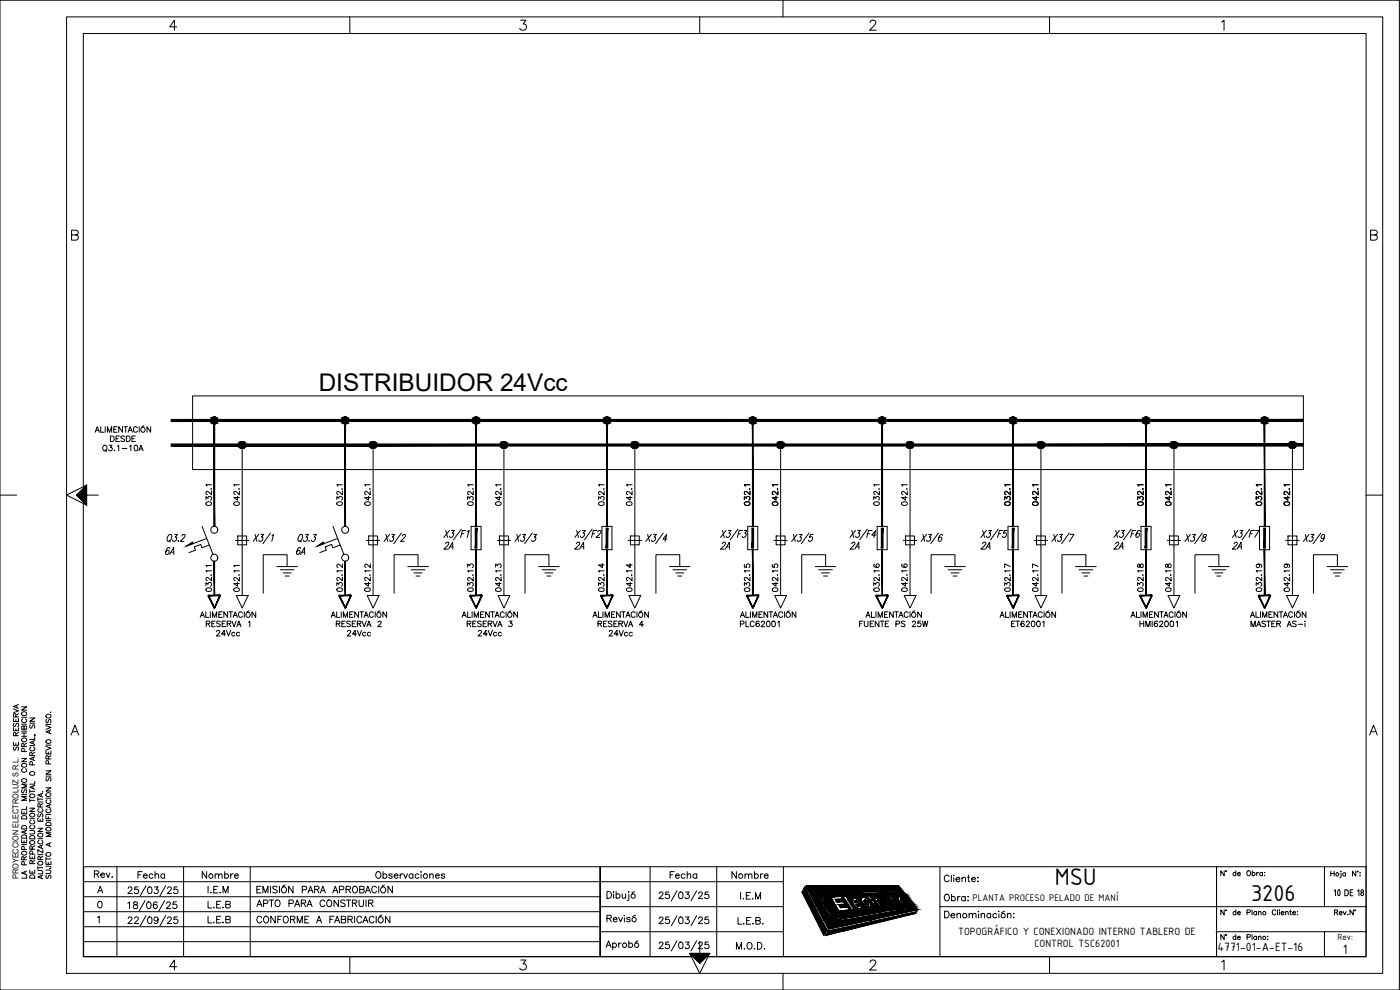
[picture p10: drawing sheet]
<svg xmlns="http://www.w3.org/2000/svg" width="420mm" height="297mm" viewBox="0 0 420 297" stroke-linecap="round" stroke-linejoin="round" font-family="sans-serif">
<defs><g id="words">
<text font-size="7.8" x="316.5" y="265.5">MSU</text>
<text font-size="7.4" x="375.5" y="270.2">3206</text>
<text font-size="7.3" x="95.7" y="117.2">DISTRIBUIDOR 24Vcc</text>
<g font-size="5.3">
<text x="48.3" y="167.6">6A</text>
<text x="87.8" y="167.6">6A</text>
<text x="88.2" y="163.7">Q3.3</text>
<text x="131.9" y="166.2">2A</text>
<text x="171.1" y="166.2">2A</text>
<text x="214.8" y="166.2">2A</text>
<text x="254" y="166.2">2A</text>
<text x="293.2" y="166.2">2A</text>
<text x="333" y="166.2">2A</text>
<text x="368.7" y="166.2">2A</text>
<text x="40.2" y="264.9">Fecha</text>
<text x="59.6" y="264.9">Nombre</text>
<text x="200" y="264.9">Fecha</text>
<text x="218.4" y="264.9">Nombre</text>
<text x="75.8" y="273.4">APTO PARA CONSTRUIR</text>
<text x="75.8" y="278">CONFORME A FABRICACIÓN</text>
</g>
<g font-size="4.9">
<text x="103.7" y="178.9" transform="rotate(-90 103.7 178.9)">032.12</text>
<text x="112.2" y="178.9" transform="rotate(-90 112.2 178.9)">042.12</text>
<text x="142.9" y="178.9" transform="rotate(-90 142.9 178.9)">032.13</text>
<text x="151.3" y="178.9" transform="rotate(-90 151.3 178.9)">042.13</text>
<text x="190.5" y="178.9" transform="rotate(-90 190.5 178.9)">042.14</text>
<text x="264.9" y="178.9" transform="rotate(-90 264.9 178.9)">032.16</text>
<text x="304.1" y="178.9" transform="rotate(-90 304.1 178.9)">032.17</text>
<text x="312.6" y="178.9" transform="rotate(-90 312.6 178.9)">042.17</text>
<text x="344" y="178.9" transform="rotate(-90 344 178.9)">032.18</text>
<text x="352.4" y="178.9" transform="rotate(-90 352.4 178.9)">042.18</text>
<text x="379.6" y="178.9" transform="rotate(-90 379.6 178.9)">032.19</text>
<text x="388.1" y="178.9" transform="rotate(-90 388.1 178.9)">042.19</text>
</g>
<g font-size="4.4">
<text x="64.2" y="152.8" transform="rotate(-90 64.2 152.8)">032.1</text>
<text x="182" y="152.8" transform="rotate(-90 182 152.8)">032.1</text>
<text x="225.8" y="152.8" transform="rotate(-90 225.8 152.8)">032.1</text>
<text x="234.2" y="152.8" transform="rotate(-90 234.2 152.8)">042.1</text>
<text x="273" y="152.8" transform="rotate(-90 273 152.8)">042.1</text>
<text x="64.2" y="178.9" transform="rotate(-90 64.2 178.9)">032.11</text>
<text x="182" y="178.9" transform="rotate(-90 182 178.9)">032.14</text>
<text x="225.8" y="178.9" transform="rotate(-90 225.8 178.9)">032.15</text>
<text x="234.2" y="178.9" transform="rotate(-90 234.2 178.9)">042.15</text>
<text x="273" y="178.9" transform="rotate(-90 273 178.9)">042.16</text>
<text x="6.3" y="226.5" transform="rotate(-90 6.3 226.5)">SE RESERVA</text>
</g>
<text font-size="4.3" x="403" y="286.1">1</text>
<text font-size="3.9" x="365.4" y="285.5">4771-01-A-ET-16</text>
<g font-size="3.4">
<text x="287.5" y="280.4">TOPOGRÁFICO Y CONEXIONADO INTERNO TABLERO DE</text>
<text x="310.4" y="284.1">CONTROL TSC62001</text>
</g>
<text font-size="3.1" x="291.8" y="270.4">PLANTA PROCESO PELADO DE MANÍ</text>
<text font-size="2.9" x="401.4" y="282.1">Rev:</text>
<text font-size="2.4" x="5.5" y="263.8" transform="rotate(-90 5.5 263.8)">PROYECCION ELECTROLUZ S.R.L.</text>
</g></defs>
<!-- layer: cableado -->
<g fill="none" stroke="#000" stroke-width=".3">
<path d="M57.8 118.8h333.4v22.1h-333.4zM28.6 129.7l.6-1.7 .6 1.7M28.8 129.1h.8M30.2 128v1.7h1M31 133.8a.73 .73 0 0 1 1.1 .6 .73 .73 0 0 1-1.1 .6zM31.5 134.9l.5 .5M31.6 128v1.7M32.2 129.7v-1.7l.7 1.7 .6-1.7v1.7M32.7 133.6h.9l-.5 .6a.55 .55 0 0 1 .4 .9 .55 .55 0 0 1-.9-.2M33.1 130.8h.6a.89 .89 0 0 1 .6 .9 .89 .89 0 0 1-.6 .8h-.6zM34.1 128.8h.7M34.3 135.1h.1"/>
<path d="M34.8 131.6h.7M35.2 128h-1.1v1.7h1.1M35.2 133.9l.4-.3v1.7M35.9 130.8h-1.1v1.7h1.1M36.7 134.6h1.4M36.8 128v1.7l-1.2-1.7v1.7M37.2 128h1.1M37.4 131l-.4-.2-.6 .1-.1 .5 .9 .4 .2 .4-.4 .3-.7-.3M37.7 128v1.7M37.9 130.8h.6a.89 .89 0 0 1 .6 .9 .89 .89 0 0 1-.6 .8h-.6zM38.4 129.7l.7-1.7 .6 1.7M38.7 129.1h.8"/>
<path d="M38.9 133.9l.4-.3v1.7M39.6 131.6h.6M40.5 133.7a.82 .82 0 0 1 1 .6 .82 .82 0 0 1-.6 1l-.6-.4-.1-.6zM40.6 130.8h-1v1.7h1M41.2 128.4a.61 .61 0 0 0-.7-.4 .61 .61 0 0 0-.5 .7v.4a.61 .61 0 0 0 .5 .6 .61 .61 0 0 0 .7-.4M41.7 135.3l.6-1.7 .6 1.7M41.8 128v1.7M41.9 134.7h.8M43.2 127.7l-.6 .3M45.2 128v1.7l-1.1-1.7v1.7M72.7 134.6v44.1M112 134.6v44.1"/>
<path d="M151.2 134.6v44.1M190.5 134.6v44.1M234.3 133.5v45.2M273.1 134.6v44.1M312.4 133.5v45.2M352.3 133.5v45.2M387.9 133.5v45.2M60.6 157.9l3.3 8.5M70.3 150.8a.84 .84 0 0 1 1-.3 .84 .84 0 0 1 .5 .9 .84 .84 0 0 1-1.1 .3 .84 .84 0 0 1-.4-.9zM71.3 148.9v1.2l-1.1-.8h1.6M71.7 146.7h.1M71.8 147.3v1.2l-.7-.8-.6-.3-.3 .7 .4 .3"/>
<path d="M71.8 145.4h-1.6l.3 .4M81.2 159.9l-2.3 3.2M99.9 157.9l3.3 8.5M101.1 149.9v-.9l.6 .5a.56 .56 0 0 1 .9-.4 .56 .56 0 0 1-.2 1M101.2 150.8a.84 .84 0 0 1 1-.3 .84 .84 0 0 1 .5 .9 .84 .84 0 0 1-1 .3 .84 .84 0 0 1-.5-.9zM102.6 146.7h.2zM102.8 147.3v1.2l-1.2-1.1-.5 .4 .1 .4 .3 .2M102.8 145.4h-1.7l.3 .4M109.5 150.8a.83 .83 0 0 1 1.1-.3 .83 .83 0 0 1 .4 .9 .82 .82 0 0 1-1 .3 .82 .82 0 0 1-.5-.9zM110.6 148.9v1.2l-1.1-.8h1.6M111 146.6v.2zM111.1 147.3v1.2l-1.3-1.1-.3 .7 .4 .3"/>
<path d="M111.1 145.4h-1.6l.3 .4M120.5 159.9l-2.3 3.2M133.8 159.2l.5 2.1M134.9 159.2l-1.7 2.1M135.5 159.2h.9l-.7 .8h.3a.75 .75 0 0 1-.1 .9 .75 .75 0 0 1-1 .1v-.1M138.4 158.8l-2.3 3.2M139.8 159.2h-1l-.6 2.1M140.3 159.6l.5-.4-.6 2.1M140.4 149.9v-.9l.6 .5a.56 .56 0 0 1 .9-.4 .56 .56 0 0 1-.2 1M140.4 150.8a.84 .84 0 0 1 1.1-.3 .84 .84 0 0 1 .5 .9 .84 .84 0 0 1-1.1 .3 .84 .84 0 0 1-.5-.9zM141.4 157.9h3v7h-3zM142 146.6v.2z"/>
<path d="M142 147.3v1.2l-.8-.8-.5-.3-.3 .7 .4 .3M142 145.4h-1.6l.3 .4M142.9 159.4v3.8M148.8 150.8l.7-.3 .8 .3a.82 .82 0 0 1-.6 1 .82 .82 0 0 1-1-.6zM149.8 148.9v1.2l-1.1-.8h1.7M150.2 146.7h.2zM150.4 147.3v1.2l-1.3-1.1-.3 .2-.1 .5 .4 .3M150.4 145.4h-1.7l.4 .4M159.7 159.9l-2.2 3.2M173.1 159.2l.5 2.1M174.2 159.2l-1.7 2.1M174.8 159.2h.9l-.7 .8h.2a.75 .75 0 0 1 0 .9 .75 .75 0 0 1-1 .1v-.1"/>
<path d="M177.7 158.8l-2.3 3.2M179.1 159.2h-1l-.6 2.1M179.4 159.6a.47 .47 0 0 1 .5-.4 .47 .47 0 0 1 .4 .6l-1.4 1.5h1.1M180.7 157.9h3v7h-3zM182.2 159.4v3.8M188.1 150.8a.84 .84 0 0 1 1-.3 .84 .84 0 0 1 .5 .9 .84 .84 0 0 1-1 .3 .84 .84 0 0 1-.5-.9zM189.1 148.9v1.2l-1.1-.8h1.7M189.6 146.6v.2zM189.7 147.3v1.2l-1.2-1.1-.5 .4 .1 .4 .3 .2M189.7 145.4h-1.7l.3 .4M199 159.9l-2.3 3.2M216.8 159.2l.6 2.1"/>
<path d="M217.9 159.2l-1.7 2.1M218.6 159.2h.8l-.7 .8h.3a.75 .75 0 0 1 0 .9 .75 .75 0 0 1-1 .1v-.1M221.4 158.8l-2.2 3.2M222.9 159.2h-1.1l-.5 2.1M223.4 159.2h.8l-.7 .8h.3a.75 .75 0 0 1-.1 .9 .75 .75 0 0 1-.9 .1l-.1-.1M224.4 157.9h3v7h-3zM225.9 159.4v3.8M242.8 159.9l-2.3 3.2M255.7 159.2l.5 2.1M256.8 159.2l-1.7 2.1M257.4 159.2h.9l-.7 .8h.2a.75 .75 0 0 1 0 .9 .75 .75 0 0 1-1 .1v-.1M260.3 158.8l-2.3 3.2"/>
<path d="M261.7 159.2h-1l-.6 2.1M262.2 149.9v-.9l.7 .5a.56 .56 0 0 1 .9-.4 .56 .56 0 0 1-.2 1M262.3 150.8a.83 .83 0 0 1 1-.3 .83 .83 0 0 1 .5 .9 .82 .82 0 0 1-1 .3 .82 .82 0 0 1-.5-.9zM263.2 157.9h3.1v7h-3.1zM263.8 146.6v.2zM263.9 147.3v1.2l-1.3-1.1-.4 .7 .4 .3M263.9 145.4h-1.7l.4 .4M264.8 159.4v3.8M281.6 159.9l-2.3 3.2M294.9 159.2l.6 2.1M296 159.2l-1.6 2.1M296.7 159.2h.9l-.7 .8h.2a.74 .74 0 0 1 0 .9 .74 .74 0 0 1-1 .1v-.1"/>
<path d="M299.6 158.8l-2.3 3.2M301 159.2h-1l-.6 2.1M301.5 149.9v-.9l.7 .5a.56 .56 0 0 1 .9-.4 .56 .56 0 0 1-.2 1M301.6 150.8a.83 .83 0 0 1 1-.3 .83 .83 0 0 1 .5 .9 .82 .82 0 0 1-1 .3 .82 .82 0 0 1-.5-.9zM302.3 159.2h-.8l-.4 .8 .4-.1a.72 .72 0 0 1 .6 .9 .72 .72 0 0 1-1 .5l-.3-.4M302.5 157.9h3v7h-3zM303.1 146.6v.2zM303.2 147.3v1.2l-1.4-1.1-.3 .7 .4 .3M303.2 145.4h-1.7l.3 .4M304 159.4v3.8M310 150.8a.84 .84 0 0 1 1-.3 .84 .84 0 0 1 .5 .9 .84 .84 0 0 1-1 .3 .84 .84 0 0 1-.5-.9zM311 148.9v1.2l-1.1-.8h1.7"/>
<path d="M311.5 146.6v.2zM311.6 147.3v1.2l-.8-.8-.6-.3-.3 .7 .4 .3M311.6 145.4h-1.7l.3 .4M320.9 159.9l-2.3 3.2M334.8 159.2l.6 2.1M336 159.2l-1.7 2.1M336.6 159.2h.9l-.7 .8h.2a.75 .75 0 0 1 0 1 .75 .75 0 0 1-1 0v-.1M339.5 158.8l-2.3 3.2M340.9 159.2h-1l-.6 2.1M341.4 149.9v-.9l.7 .5a.55 .55 0 0 1 .5-.5 .55 .55 0 0 1 .6 .4 .55 .55 0 0 1-.4 .7M341.5 150.8a.84 .84 0 0 1 1-.3 .84 .84 0 0 1 .5 .9 .84 .84 0 0 1-1 .3 .84 .84 0 0 1-.5-.9zM342.2 159.5l-.1-.2a1.18 1.18 0 0 0-1.1 .6 1.18 1.18 0 0 0 .2 1.4 .69 .69 0 0 0 .7-.5 .69 .69 0 0 0-.3-.8l-.7 .6"/>
<path d="M342.4 157.9h3v7h-3zM343 146.6v.2zM343.1 147.3v1.2l-.8-.8-.6-.3-.3 .7 .4 .3M343.1 145.4h-1.7l.3 .4M343.9 159.4v3.8M349.9 150.8a.83 .83 0 0 1 1-.3 .83 .83 0 0 1 .5 .9 .82 .82 0 0 1-1 .3 .82 .82 0 0 1-.5-.9zM350.9 148.9v1.2l-1.1-.8h1.7M351.4 146.6v.2zM351.5 147.3v1.2l-1.4-1.1-.3 .7 .4 .3M351.5 145.4h-1.7l.3 .4M360.8 159.9l-2.3 3.2M370.4 159.2l.6 2.1"/>
<path d="M371.5 159.2l-1.7 2.1M372.2 159.2h.8l-.7 .8h.3a.74 .74 0 0 1 0 .9 .74 .74 0 0 1-1 .1l-.1-.1M375.1 158.8l-2.3 3.2M376.5 159.2h-1.1l-.5 2.1M376.8 159.2h1.1l-1.4 2.1M377 149.9v-.9l.6 .5a.56 .56 0 0 1 .9-.4 .56 .56 0 0 1-.1 1M377.1 150.8a.83 .83 0 0 1 1-.3 .83 .83 0 0 1 .5 .9 .82 .82 0 0 1-1 .3 .82 .82 0 0 1-.5-.9zM378 157.9h3v7h-3zM378.6 146.6v.2zM378.7 147.3v1.2l-1.4-1.1-.3 .7 .4 .3M378.7 145.4h-1.7l.3 .4M379.5 159.4v3.8"/>
<path d="M385.4 150.8a.84 .84 0 0 1 1.1-.3 .84 .84 0 0 1 .5 .9 .84 .84 0 0 1-1.1 .3 .84 .84 0 0 1-.5-.9zM386.5 148.9v1.2l-1.1-.8h1.6M387 146.6v.2zM387 147.3v1.2l-.8-.8-.5-.3-.3 .7 .4 .3M387 145.4h-1.6l.3 .4M396.4 159.9l-2.3 3.2M50.6 160.6l.7-.3a1.36 1.36 0 0 1-.9 2.1l-.3-.8zM52.4 160.3h.9l-.7 .8a.69 .69 0 0 1 .4 .9 .69 .69 0 0 1-.9 .4l-.3-.4M54.6 160.9l.4-.6 .5 .2-.1 .6-1.3 1.3h1.1M62.1 161.6l-6.1 2.2M62.8 163.5l-2.2 .8-.3-.9-2 .7 .4 1-2 .7M70.3 176.6l.8-.2h.4l.3 .4a.87 .87 0 0 1-.8 .7 .87 .87 0 0 1-.8-.7z"/>
<path d="M70.7 162.1h4M70.9 178.7h3.6l-1.8 3.7zM71.3 174.7v1.2l-1.1-.8h1.6M71.4 160.8h2.6v2.7h-2.6zM71.8 172.5v.1zM71.8 173.2v1.1l-.7-.8-.6-.2-.3 .6 .4 .3M71.8 171.3h-1.6l.3 .3M71.8 169.7h-1.6l.3 .4M76.5 160.3l.6 2.1M77.6 160.3l-1.6 2.1M78.3 160.3h.9l-.7 .8a.67 .67 0 0 1 .4 .8 .67 .67 0 0 1-.7 .5l-.5-.1v-.3M81.6 160.7l.5-.4-.5 2.1"/>
<path d="M83.1 170h6.2M84.1 170.9h4.1M85 171.9h2.4M85.6 172.8h1.2M86.2 170v-3.6h-7.2v11.6M101.3 161.6l-6.1 2.2M102.1 163.5l-2.2 .8-.4-.9-1.9 .7 .3 1-1.9 .7M110 162.1h4M110.2 178.7h3.5l-1.7 3.7zM110.6 160.8h2.7v2.7h-2.7zM115.8 160.3l.6 2.1M116.9 160.3l-1.6 2.1"/>
<path d="M117.6 160.3h.8l-.6 .8a.67 .67 0 0 1 .4 .8 .67 .67 0 0 1-.7 .5l-.5-.1-.1-.3M120.7 160.9a.47 .47 0 0 1 .5-.6 .47 .47 0 0 1 .4 .6l-1.4 1.5h1.1M122.4 170h6.1M123.4 170.9h4.1M124.2 171.9h2.5M124.9 172.8h1.1M125.5 170v-3.6h-7.2v11.6M138.5 160.2h.7M149.2 162.1h4M149.5 178.7h3.5l-1.8 3.7zM149.9 160.8h2.7v2.7h-2.7zM155.1 160.3l.6 2.1"/>
<path d="M156.2 160.3l-1.7 2.1M156.8 160.3h.9l-.7 .8a.69 .69 0 0 1 .4 .9 .69 .69 0 0 1-.9 .4l-.3-.4M160.2 160.3h.9l-.7 .8a.67 .67 0 0 1 .4 .8 .67 .67 0 0 1-.7 .5l-.4-.1-.1-.3M161.6 170h6.2M162.7 170.9h4.1M163.5 171.9h2.4M164.1 172.8h1.2M164.7 170v-3.6h-7.1v11.6M177.8 160.2h.6M188.5 162.1h4M188.7 178.7h3.6l-1.8 3.7zM189.2 160.8h2.7v2.7h-2.7z"/>
<path d="M194.4 160.3l.5 2.1M195.5 160.3l-1.7 2.1M196.1 160.3h.9l-.7 .8a.69 .69 0 0 1 .4 .9 .69 .69 0 0 1-.9 .4l-.3-.4M200.1 161.7h-1.2l1.2-1.4-.5 2.1M200.9 170h6.2M202 170.9h4.1M202.8 171.9h2.4M203.4 172.8h1.2M204 170v-3.6h-7.2v11.6M221.6 160.2h.6M232.3 162.1h4M232.5 178.7h3.6l-1.8 3.7z"/>
<path d="M232.9 160.8h2.7v2.7h-2.7zM238.1 160.3l.6 2.1M239.2 160.3l-1.6 2.1M239.9 160.3h.8l-.6 .8a.69 .69 0 0 1 .4 .9 .69 .69 0 0 1-.9 .4l-.3-.4M244 160.3h-.8l-.3 .9a.59 .59 0 0 1 .9 0 .59 .59 0 0 1-.2 .9l-.7 .3-.3-.4M244.7 170h6.1M245.7 170.9h4.1M246.6 171.9h2.4M247.2 172.8h1.2M247.8 170v-3.6h-7.2v11.6M260.4 160.2h.6M262.8 160.6h-1.2l1.2-1.4-.5 2.1"/>
<path d="M271.1 162.1h4M271.3 178.7h3.6l-1.8 3.7zM271.8 160.8h2.6v2.7h-2.6zM277 160.3l.5 2.1M278.1 160.3l-1.7 2.1M278.7 160.3h.9l-.7 .8a.69 .69 0 0 1 .4 .9 .69 .69 0 0 1-.9 .4l-.3-.4M282.9 160.6l-.1-.1a1.18 1.18 0 0 0-1.1 .6 1.18 1.18 0 0 0 .2 1.3 .69 .69 0 0 0 .7-.5 .69 .69 0 0 0-.3-.8l-.7 .6M283.5 170h6.2M284.6 170.9h4M285.4 171.9h2.4M286 172.8h1.2M286.6 170v-3.6h-7.2v11.6"/>
<path d="M299.7 160.2h.6M310.4 162.1h4M310.6 178.7h3.6l-1.8 3.7zM311.1 160.8h2.6v2.7h-2.6zM316.3 160.3l.5 2.1M317.4 160.3l-1.7 2.1M318 160.3h.9l-.7 .8a.67 .67 0 0 1 .4 .8 .67 .67 0 0 1-.7 .5l-.4-.1-.1-.3M321.2 160.3h1.1l-1.3 2.1M322.8 170h6.2M323.8 170.9h4.1M324.7 171.9h2.4M325.3 172.8h1.2"/>
<path d="M325.9 170v-3.6h-7.2v11.6M339.6 160.2h.6M350.3 162.1h4M350.5 178.7h3.6l-1.8 3.7zM351 160.8h2.7v2.7h-2.7zM356.2 160.3l.5 2.1M357.3 160.3l-1.7 2.1M357.9 160.3h.9l-.7 .8a.67 .67 0 0 1 .4 .8 .67 .67 0 0 1-.7 .5l-.4-.1-.1-.3M361.2 160.5l-.1 .5a.66 .66 0 0 1 .7 1 .66 .66 0 0 1-1.2 0l.5-.7 .9-.4v-.4zM362.7 170h6.2M363.7 170.9h4.2M364.6 171.9h2.4"/>
<path d="M365.2 172.8h1.2M365.8 170v-3.6h-7.2v11.6M375.2 160.2h.6M385.9 162.1h4M386.1 178.7h3.6l-1.8 3.7zM386.5 160.8h2.7v2.7h-2.7zM391.7 160.3l.6 2.1M392.9 160.3l-1.7 2.1M393.5 160.3h.9l-.7 .8a.67 .67 0 0 1 .4 .8 .67 .67 0 0 1-.7 .5l-.5-.1v-.3M397.5 161l-.6 .6a.61 .61 0 0 1-.3-.9 .61 .61 0 0 1 1-.1l-.1 .4a1.34 1.34 0 0 1-1 1.4l-.2-.3M398.3 170h6.2M399.3 170.9h4.1"/>
<path d="M400.2 171.9h2.4M400.8 172.8h1.2M401.4 170v-3.6h-7.2v11.6M60.1 185.2l.6-1.6 .7 1.6M60.3 184.7h.8M61.8 183.6v1.6h.9M61.9 187.1h.9l.1-.6-1-.1v1.6M62.4 187.1l.6 .9M63.1 183.6v1.6M63.6 187.1h.6M63.8 185.2v-1.6l.6 1.6 .6-1.6v1.6M64.6 186.4h-1v1.6h1"/>
<path d="M65 189.5l.3-.4 .7 .3-.3 .6-.8 .8h1.1M65.7 184.3h.6M66.1 186.6l-.4-.2-.7 .2 .2 .4 .8 .4v.5l-.6 .1-.4-.2M66.7 187.1h.6M66.7 183.6h-1v1.6h1M67.7 186.4h-1v1.6h1M67.7 190.3h-1.2l.8-1.2v1.7M67.9 189.1l.7 1.7 .6-1.7M68.2 187.1h.9l.1-.6-1-.1v1.6M68.3 183.6v1.6l-1.1-1.6v1.6M68.7 183.6h1.1M68.7 187.1l.6 .9"/>
<path d="M69.3 183.6v1.6M69.6 186.4l.7 1.6 .6-1.6M70 185.2l.6-1.6 .6 1.6M70.2 184.7h.8M70.5 189.9a.53 .53 0 0 0-.8 0 .53 .53 0 0 0 0 .7 .53 .53 0 0 0 .8 0M71.1 188l.6-1.6 .6 1.6M71.3 187.5h.8M71.9 189.9a.53 .53 0 0 0-.8 0 .53 .53 0 0 0 0 .7 .53 .53 0 0 0 .8 0M72.8 184a.62 .62 0 0 0-.7-.4 .62 .62 0 0 0-.5 .6v.4a.62 .62 0 0 0 .5 .6 .62 .62 0 0 0 .7-.4M73.3 183.6v1.6M74.6 186.7l.4-.3v1.6M74.8 183.2l-.7 .4"/>
<path d="M76.8 183.6v1.6l-1.2-1.6v1.6M99.4 185.2l.6-1.6 .6 1.6M99.6 184.7h.8M100.9 187.1h1l.1-.6-1.1-.1v1.6M101 183.6v1.6h1M101.5 187.1l.5 .9M102.4 183.6v1.6M102.6 187.1h.6M103 185.2v-1.6l.7 1.6 .6-1.6v1.6M103.6 186.4h-1v1.6h1M104.3 189.5l.3-.4 .6 .3-1 1.4h1.1M104.9 184.3h.7"/>
<path d="M105.2 186.6l-.4-.2-.8 .2 .2 .4 1 .5-.4 .5-.8-.2M105.7 187.1h.6M106 183.6h-1.1v1.6h1.1M106.7 186.4h-1v1.6h1M107 190.3h-1.2l.8-1.2v1.7M107.2 187.1h1l.1-.6-1.1-.1v1.6M107.2 189.1l.7 1.7 .6-1.7M107.6 183.6v1.6l-1.1-1.6v1.6M107.8 187.1l.5 .9M108 183.6h1.1M108.5 183.6v1.6M108.7 186.4l.6 1.6 .6-1.6"/>
<path d="M109.3 185.2l.6-1.6 .6 1.6M109.5 184.7h.8M109.8 189.9a.53 .53 0 0 0-.8 0 .53 .53 0 0 0 0 .7 .53 .53 0 0 0 .8 0M110.1 188l.6-1.6 .7 1.6M110.3 187.5h.8M111.2 189.9a.53 .53 0 0 0-.8 0 .53 .53 0 0 0 0 .7 .53 .53 0 0 0 .8 0M112.1 184a.62 .62 0 0 0-.7-.4 .62 .62 0 0 0-.6 .6v.4a.62 .62 0 0 0 .6 .6 .62 .62 0 0 0 .7-.4M112.6 183.6v1.6M113.4 186.7l.2-.3h.5l.3 .4-1 1.2h1.1M114 183.2l-.6 .4M116 183.6v1.6l-1.1-1.6v1.6M138.7 185.2l.6-1.6 .6 1.6"/>
<path d="M138.9 184.7h.8M140.2 187.1h1v-.6l-1-.1v1.6M140.3 183.6v1.6h1M140.8 187.1l.5 .9M141.7 183.6v1.6M141.9 187.1h.6M142.3 185.2v-1.6l.7 1.6 .6-1.6v1.6M142.9 186.4h-1v1.6h1M143.6 189.5l.3-.4 .6 .3-.2 .6-.8 .8h1.1M144.2 184.3h.7M144.4 186.6l-.4-.2h-.5l-.1 .5 .9 .4 .1 .5-.4 .2-.7-.2M145 187.1h.6"/>
<path d="M145.3 183.6h-1.1v1.6h1.1M146 186.4h-1v1.6h1M146.3 190.3h-1.2l.8-1.2v1.7M146.5 187.1h1v-.6l-1-.1v1.6M146.5 189.1l.7 1.7 .6-1.7M146.9 183.6v1.6l-1.1-1.6v1.6M147.1 187.1l.5 .9M147.3 183.6h1.1M147.8 183.6v1.6M147.9 186.4l.7 1.6 .6-1.6M148.5 185.2l.7-1.6 .6 1.6M148.8 184.7h.8"/>
<path d="M149.1 189.9a.53 .53 0 0 0-.8 0 .53 .53 0 0 0 0 .7 .53 .53 0 0 0 .8 0M149.4 188l.6-1.6 .6 1.6M149.6 187.5h.8M150.5 189.9a.53 .53 0 0 0-.8 0 .53 .53 0 0 0 0 .7 .53 .53 0 0 0 .8 0M151.3 184a.61 .61 0 0 0-.7-.4 .61 .61 0 0 0-.5 .6v.4a.61 .61 0 0 0 .5 .6 .61 .61 0 0 0 .7-.4M151.9 183.6v1.6M152.8 186.4h.9l-.5 .6a.56 .56 0 0 1 .4 .9 .56 .56 0 0 1-1-.2M153.3 183.2l-.6 .4M155.3 183.6v1.6l-1.1-1.6v1.6M177.9 185.2l.7-1.6 .6 1.6M178.2 184.7h.8M179.5 187.1h.9l.1-.6-1-.1v1.6"/>
<path d="M179.6 183.6v1.6h1M180 187.1l.6 .9M181 183.6v1.6M181.1 187.1h.7M181.6 185.2v-1.6l.6 1.6 .7-1.6v1.6M182.2 186.4h-1.1v1.6h1.1M182.8 189.5l.4-.4 .6 .3-.2 .6-.8 .8h1.1M183.5 184.3h.6M183.7 186.6l-.4-.2-.7 .2 .1 .4 .9 .4-.1 .5-.5 .1-.4-.2M184.2 187.1h.7M184.6 183.6h-1.1v1.6h1.1M185.3 186.4h-1.1v1.6h1.1"/>
<path d="M185.5 190.3h-1.2l.8-1.2v1.7M185.7 187.1h1l.1-.6-1.1-.1v1.6M185.8 189.1l.6 1.7 .7-1.7M186.1 183.6v1.6l-1.1-1.6v1.6M186.3 187.1l.6 .9M186.5 183.6h1.2M187.1 183.6v1.6M187.2 186.4l.6 1.6 .6-1.6M187.8 185.2l.6-1.6 .7 1.6M188.1 184.7h.7M188.3 189.9a.53 .53 0 0 0-.7 0 .53 .53 0 0 0 0 .7 .53 .53 0 0 0 .7 0M188.6 188l.7-1.6 .6 1.6"/>
<path d="M188.8 187.5h.9M189.8 189.9a.54 .54 0 0 0-.8 0 .54 .54 0 0 0 0 .8 .54 .54 0 0 0 .8-.1M190.6 184a.61 .61 0 0 0-.7-.4 .61 .61 0 0 0-.5 .6v.4a.61 .61 0 0 0 .5 .6 .61 .61 0 0 0 .7-.4M191.2 183.6v1.6M192.6 183.2l-.6 .4M193.1 187.5h-1.2l.8-1.1v1.6M194.6 183.6v1.6l-1.1-1.6v1.6M222.2 185.2l.6-1.6 .7 1.6M222.2 187.2l.9-.1 .1-.6-1-.1v1.6M222.4 184.7h.8M223.9 183.6v1.6h.9M223.9 186.4v1.6h.9"/>
<path d="M225.2 183.6v1.6M225.9 185.2v-1.6l.6 1.6 .6-1.6v1.6M226.3 186.7a.61 .61 0 0 0-.7-.3 .61 .61 0 0 0-.5 .6v.4a.61 .61 0 0 0 .5 .6 .61 .61 0 0 0 .7-.4M227.8 184.3h.6M227.9 186.6l-.1-.2a.83 .83 0 0 0-1 .6 .83 .83 0 0 0 .6 1 .53 .53 0 0 0 .5-.5 .53 .53 0 0 0-.4-.5 .53 .53 0 0 0-.6 .5M228.5 186.7l.1-.3h.5l.3 .4-1 1.2h1.1M228.8 183.6h-1v1.6h1M230.3 186.4a.83 .83 0 0 1 .9 .6 .83 .83 0 0 1-.5 1l-.6-.3-.1-.6zM230.4 183.6v1.6l-1.1-1.6v1.6M230.8 183.6h1.1M231.4 183.6v1.6M231.8 186.4h.3a.86 .86 0 0 1 .6 .8 .86 .86 0 0 1-.6 .8 1.1 1.1 0 0 1-.3-1.6z"/>
<path d="M232.1 185.2l.6-1.6 .7 1.6M232.3 184.7h.8M233.4 186.7l.4-.3v1.6M234.9 184a.61 .61 0 0 0-.7-.4 .61 .61 0 0 0-.5 .6v.4a.61 .61 0 0 0 .5 .6 .61 .61 0 0 0 .7-.4M235.4 183.6v1.6M236.9 183.2l-.7 .4M238.8 183.6v1.6l-1.1-1.6v1.6M258 187.1h.6M259 186.4h-1v1.6M259.4 186.4v1.1l.5 .5 .5-.2 .1-1.4M259.9 185.2l.6-1.6 .7 1.6M260.1 184.7h.8"/>
<path d="M261.2 187.1h.6M261.5 183.6v1.6h1M262.2 186.4h-1v1.6h1M262.9 183.6v1.6M263.5 185.2v-1.6l.7 1.6 .6-1.6v1.6M263.8 186.4v1.6l-1.1-1.6v1.6M264.2 186.4h1.1M264.7 186.4v1.6M265.5 184.3h.6M265.7 187.1h.6M266.5 183.6h-1v1.6h1M266.7 186.4h-1v1.6h1"/>
<path d="M268.1 183.6v1.6l-1.1-1.6v1.6M268.5 183.6h1.1M268.9 187.2l.9-.1 .1-.6-1-.1v1.6M269 183.6v1.6M269.7 185.2l.7-1.6 .6 1.6M270 184.7h.8M271.6 186.6l-.4-.2-.7 .2 .1 .4 1 .5-.4 .5-.7-.2M272.5 184a.61 .61 0 0 0-.7-.4 .61 .61 0 0 0-.4 .6v.4a.61 .61 0 0 0 .4 .6 .61 .61 0 0 0 .7-.4M273.1 183.6v1.6M273.8 186.7l.2-.3h.5l.3 .4-1.1 1.2h1.1M274.5 183.2l-.6 .4M276.3 186.4h-.8l-.1 .7a.6 .6 0 0 1 .9 0 .6 .6 0 0 1-.1 .8 .6 .6 0 0 1-.9-.2"/>
<path d="M276.5 183.6v1.6l-1.1-1.6v1.6M276.9 186.4l.3 1.6 .4-1.6 .4 1.6 .4-1.6M300.1 185.2l.7-1.6 .6 1.6M300.4 184.7h.8M301.8 183.6v1.6h.9M303.1 183.6v1.6M303.6 187.1h.6M303.8 185.2v-1.6l.6 1.6 .7-1.6v1.6M304.6 186.4h-1v1.6h1M304.9 186.4h1.1M305.4 186.4v1.6M305.7 184.3h.6"/>
<path d="M306.7 183.6h-1v1.6h1M307.3 186.6v-.2a.83 .83 0 0 0-1 .6 .83 .83 0 0 0 .6 1 .52 .52 0 0 0 .5-.4 .52 .52 0 0 0-.4-.6 .52 .52 0 0 0-.6 .5M308 186.7l.1-.3h.5l.3 .4-1 1.2h1.1M308.3 183.6v1.6l-1.1-1.6v1.6M308.7 183.6h1.2M309.3 183.6v1.6M309.7 186.4h.3a.86 .86 0 0 1 .6 .8 .86 .86 0 0 1-.6 .8 1.1 1.1 0 0 1-.3-1.6zM310 185.2l.6-1.6 .7 1.6M310.2 184.7h.8M311.3 186.4a.83 .83 0 0 1 1 .6 .83 .83 0 0 1-.6 1l-.5-.3-.1-.6zM312.8 184a.62 .62 0 0 0-.7-.4 .62 .62 0 0 0-.5 .6v.4a.62 .62 0 0 0 .5 .6 .62 .62 0 0 0 .7-.4M312.9 186.7l.4-.3v1.6"/>
<path d="M313.4 183.6v1.6M314.8 183.2l-.6 .4M316.8 183.6v1.6l-1.1-1.6v1.6M339.4 185.2l.6-1.6 .7 1.6M339.6 184.7h.8M341.1 183.6v1.6h.9M342.1 187.1h1.1M342.1 186.4v1.6M342.4 183.6v1.6M343.1 185.2v-1.6l.6 1.6 .6-1.6v1.6M343.2 186.4v1.6M343.9 188v-1.6l.6 1.6 .6-1.6v1.6"/>
<path d="M345 184.3h.6M345.8 186.4v1.6M346 183.6h-1v1.6h1M347.4 186.6l-.1-.2a.83 .83 0 0 0-1 .6 .83 .83 0 0 0 .6 1 .53 .53 0 0 0 .6-.5 .53 .53 0 0 0-.5-.5 .53 .53 0 0 0-.6 .5M347.6 183.6v1.6l-1.1-1.6v1.6M348 186.7l.2-.3h.5l.3 .4-1.1 1.2h1.2M348 183.6h1.1M348.6 183.6v1.6M349.3 185.2l.6-1.6 .7 1.6M349.5 184.7h.8M349.8 186.4a.83 .83 0 0 1 1 .6 .83 .83 0 0 1-.6 1l-.6-.3-.1-.6zM351.4 186.4h.2a.86 .86 0 0 1 .6 .8 .86 .86 0 0 1-.6 .8 1.1 1.1 0 0 1-.2-1.6z"/>
<path d="M352.1 184a.62 .62 0 0 0-.7-.4 .62 .62 0 0 0-.5 .6v.4a.62 .62 0 0 0 .5 .6 .62 .62 0 0 0 .7-.4M352.6 183.6v1.6M353 186.7l.4-.3v1.6M354.1 183.2l-.7 .4M356.1 183.6v1.6l-1.2-1.6v1.6M375.3 185.2l.6-1.6 .6 1.6M375.5 188v-1.6l.6 1.6 .6-1.6v1.6M375.5 184.7h.8M376.9 183.6v1.6h1M377.1 188l.7-1.6 .6 1.6M377.4 187.5h.8M378.3 183.6v1.6"/>
<path d="M378.9 185.2v-1.6l.7 1.6 .6-1.6v1.6M379.8 186.6l-.4-.2-.7 .2 .2 .4 .9 .4-.1 .5-.6 .1-.4-.2M380.2 186.4h1.1M380.7 186.4v1.6M380.8 184.3h.7M381.7 187.1h.6M381.9 183.6h-1.1v1.6h1.1M382.7 186.4h-1v1.6h1M383.2 187.1h1v-.6l-1-.1v1.6M383.5 183.6v1.6l-1.1-1.6v1.6M383.8 187.1l.5 .9M383.9 183.6h1.1"/>
<path d="M384.4 183.6v1.6M385.1 185.2l.7-1.6 .6 1.6M385.4 184.7h.8M386.3 188l.6-1.6 .7 1.6M386.5 187.5h.8M387.9 184a.61 .61 0 0 0-.7-.4 .61 .61 0 0 0-.5 .6v.4a.61 .61 0 0 0 .5 .6 .61 .61 0 0 0 .7-.4M388.5 183.6v1.6M389 186.6l-.4-.2-.7 .2 .1 .4 .9 .4v.5l-.6 .1-.4-.2M389.6 187.3h1.4M389.9 183.2l-.6 .4M391.6 186.4h.1M391.6 187v1"/>
<path d="M391.9 183.6v1.6l-1.1-1.6v1.6"/>
<circle cx="42.9" cy="128.9" r=".74"/>
<circle cx="64.3" cy="126.1" r="1.05"/>
<circle cx="72.7" cy="133.5" r="1.05"/>
<circle cx="103.6" cy="126.1" r="1.05"/>
<circle cx="112" cy="133.5" r="1.05"/>
<circle cx="142.9" cy="126.1" r="1.05"/>
<circle cx="151.2" cy="133.5" r="1.05"/>
<circle cx="182.2" cy="126.1" r="1.05"/>
<circle cx="190.5" cy="133.5" r="1.05"/>
<circle cx="225.9" cy="126.1" r="1.05"/>
<circle cx="234.3" cy="133.5" r="1.05"/>
<circle cx="264.8" cy="126.1" r="1.05"/>
<circle cx="273.1" cy="133.5" r="1.05"/>
<circle cx="304" cy="126.1" r="1.05"/>
<circle cx="312.4" cy="133.5" r="1.05"/>
<circle cx="343.9" cy="126.1" r="1.05"/>
<circle cx="352.3" cy="133.5" r="1.05"/>
<circle cx="379.5" cy="126.1" r="1.05"/>
<circle cx="387.9" cy="133.5" r="1.05"/>
<circle cx="64.3" cy="159" r="1.05"/>
<circle cx="103.6" cy="159" r="1.05"/>
<circle cx="64.3" cy="167.3" r="1.05"/>
<circle cx="103.6" cy="167.3" r="1.05"/>
<circle cx="74.4" cy="184.4" r=".75"/>
<circle cx="113.7" cy="184.4" r=".74"/>
<circle cx="153" cy="184.4" r=".74"/>
<circle cx="192.3" cy="184.4" r=".74"/>
<circle cx="236.5" cy="184.4" r=".74"/>
<circle cx="274.2" cy="184.4" r=".74"/>
<circle cx="314.5" cy="184.4" r=".74"/>
<circle cx="353.7" cy="184.4" r=".74"/>
<circle cx="389.6" cy="184.4" r=".74"/>
</g>
<g fill="#000" stroke="#000" stroke-width=".3">
<path d="M56 163.8l1.7-1.2 .2 .5z"/>
<path d="M51.4 125.8v.7l339.8-.7zM51.4 126.5l339.8-.7v.7z"/>
<path d="M64.2 125.1l.4 .1zM64 125.2h.6z"/>
<path d="M64.2 126.2l.2 31.7v-31.7zM64.2 126.2l.2 31.7h-.2z"/>
<path d="M64.2 126.2l.2 31.7v-31.7zM64.2 126.2l.2 31.7h-.2z"/>
<path d="M64 125.2h.8zM63.8 125.2h1z"/>
<path d="M64 127.2h.6zM64 127.2h.4z"/>
<path d="M63.8 125.2l1.1 .1zM63.7 125.3h1.2z"/>
<path d="M63.8 127.1h1zM63.8 127.1l.8 .1z"/>
<path d="M63.7 125.3l1.4 .2zM63.5 125.5h1.6z"/>
<path d="M63.7 127h1.2zM63.7 127l1.1 .1z"/>
<path d="M63.5 125.5l1.7 .1zM63.5 125.5l1.7 .1h-1.8z"/>
<path d="M63.5 126.9h1.6zM63.5 126.9l1.4 .1z"/>
<path d="M63.4 125.6l1.9 .2-.1-.2zM63.4 125.6l1.9 .2h-2z"/>
<path d="M63.4 126.7h1.8zM63.4 126.7l1.7 .2z"/>
<path d="M63.3 125.8l2 .2v-.2zM63.3 125.8l2 .2h-2z"/>
<path d="M63.3 126.5l1.9 .2 .1-.2zM63.3 126.5l1.9 .2h-1.8z"/>
<path d="M63.3 126l2.1 .2-.1-.2zM63.3 126l2.1 .2h-2.1z"/>
<path d="M63.3 126.4l2 .1v-.1zM63.3 126.4l2 .1h-2z"/>
<path d="M63.3 126.2l2 .2 .1-.2zM63.3 126.2l2 .2h-2z"/>
<path d="M72.6 132.5h.4zM72.4 132.5h.6z"/>
<path d="M72.4 132.5l.8 .1zM72.2 132.6h1z"/>
<path d="M72.4 134.5h.6zM72.4 134.5l.4 .1z"/>
<path d="M72.2 132.6l1.1 .1zM72.1 132.7h1.2z"/>
<path d="M72.2 134.5h1zM72.2 134.5h.8z"/>
<path d="M72.1 132.7l1.3 .1zM71.9 132.8h1.5z"/>
<path d="M72.1 134.4h1.2zM72.1 134.4l1.1 .1z"/>
<path d="M71.9 132.8l1.7 .2zM71.9 132.8l1.7 .2h-1.8z"/>
<path d="M71.9 134.2h1.5zM71.9 134.2l1.4 .2z"/>
<path d="M71.8 133l1.9 .1-.1-.1zM71.8 133l1.9 .1h-2z"/>
<path d="M71.8 134.1h1.8zM71.8 134.1l1.6 .1z"/>
<path d="M71.7 133.1l2 .2v-.2zM71.7 133.1l2 .2h-2.1z"/>
<path d="M71.7 133.9l1.9 .2 .1-.2zM71.7 133.9l1.9 .2h-1.8z"/>
<path d="M71.6 133.3l2.1 .2v-.2zM71.6 133.3l2.1 .2h-2.1z"/>
<path d="M71.6 133.7l2.1 .2v-.2zM71.6 133.7l2.1 .2h-2z"/>
<path d="M71.6 133.5l2.1 .2v-.2zM71.6 133.5l2.1 .2h-2.1z"/>
<path d="M103.5 125.1l.4 .1zM103.3 125.2h.6z"/>
<path d="M103.5 126.2l.2 31.7v-31.7zM103.5 126.2l.2 31.7h-.2z"/>
<path d="M103.5 126.2l.2 31.7v-31.7zM103.5 126.2l.2 31.7h-.2z"/>
<path d="M103.3 125.2h.8zM103.1 125.2h1z"/>
<path d="M103.3 127.2h.6zM103.3 127.2h.4z"/>
<path d="M103.1 125.2l1.1 .1zM103 125.3h1.2z"/>
<path d="M103.1 127.1h1zM103.1 127.1l.8 .1z"/>
<path d="M103 125.3l1.4 .2zM102.8 125.5h1.6z"/>
<path d="M103 127h1.2zM103 127l1.1 .1z"/>
<path d="M102.8 125.5l1.7 .1zM102.8 125.5l1.7 .1h-1.8z"/>
<path d="M102.8 126.9h1.6zM102.8 126.9l1.4 .1z"/>
<path d="M102.7 125.6l1.9 .2-.1-.2zM102.7 125.6l1.9 .2h-2z"/>
<path d="M102.7 126.7h1.8zM102.7 126.7l1.7 .2z"/>
<path d="M102.6 125.8l2 .2v-.2zM102.6 125.8l2 .2h-2z"/>
<path d="M102.6 126.5l1.9 .2 .1-.2zM102.6 126.5l1.9 .2h-1.8z"/>
<path d="M102.6 126l2 .2v-.2zM102.6 126l2 .2h-2z"/>
<path d="M102.6 126.4l2 .1v-.1zM102.6 126.4l2 .1h-2z"/>
<path d="M102.6 126.2l2 .2v-.2zM102.6 126.2l2 .2h-2z"/>
<path d="M111.9 132.5h.3zM111.7 132.5h.5z"/>
<path d="M111.7 132.5l.7 .1zM111.5 132.6h.9z"/>
<path d="M111.7 134.5h.5zM111.7 134.5l.4 .1z"/>
<path d="M111.5 132.6l1.1 .1zM111.3 132.7h1.3z"/>
<path d="M111.5 134.5h.9zM111.5 134.5h.7z"/>
<path d="M111.3 132.7l1.4 .1zM111.2 132.8h1.5z"/>
<path d="M111.3 134.4h1.3zM111.3 134.4l1.1 .1z"/>
<path d="M111.2 132.8l1.7 .2zM111.2 132.8l1.7 .2h-1.8z"/>
<path d="M111.2 134.2h1.5zM111.2 134.2l1.4 .2z"/>
<path d="M111.1 133l1.8 .1v-.1zM111.1 133l1.8 .1h-1.9z"/>
<path d="M111.1 134.1h1.8zM111.1 134.1l1.6 .1z"/>
<path d="M111 133.1l2 .2-.1-.2zM111 133.1l2 .2h-2.1z"/>
<path d="M111 133.9l1.9 .2v-.2zM111 133.9l1.9 .2h-1.8z"/>
<path d="M110.9 133.3l2.1 .2v-.2zM110.9 133.3l2.1 .2h-2.1z"/>
<path d="M110.9 133.7l2 .2 .1-.2zM110.9 133.7l2 .2h-1.9z"/>
<path d="M110.9 133.5l2.1 .2v-.2zM110.9 133.5l2.1 .2h-2.1z"/>
<path d="M142.8 125.1l.4 .1zM142.6 125.2h.6z"/>
<path d="M142.8 126.2l.2 31.7v-31.7zM142.8 126.2l.2 31.7h-.2z"/>
<path d="M142.8 126.2l.2 31.7v-31.7zM142.8 126.2l.2 31.7h-.2z"/>
<path d="M142.6 125.2h.7zM142.4 125.2h.9z"/>
<path d="M142.6 127.2h.6zM142.6 127.2h.4z"/>
<path d="M142.4 125.2l1.1 .1zM142.2 125.3h1.3z"/>
<path d="M142.4 127.1h.9zM142.4 127.1l.8 .1z"/>
<path d="M142.2 125.3l1.4 .2zM142.2 125.3l1.4 .2h-1.5z"/>
<path d="M142.2 127h1.3zM142.2 127l1.1 .1z"/>
<path d="M142.1 125.5l1.7 .1zM142.1 125.5l1.7 .1h-1.8z"/>
<path d="M142.1 126.9h1.5zM142.1 126.9l1.4 .1z"/>
<path d="M142 125.6l1.8 .2v-.2zM142 125.6l1.8 .2h-1.9z"/>
<path d="M142 126.7h1.8zM142 126.7l1.6 .2z"/>
<path d="M141.9 125.8l2 .2-.1-.2zM141.9 125.8l2 .2h-2z"/>
<path d="M141.9 126.5l1.9 .2v-.2zM141.9 126.5l1.9 .2h-1.8z"/>
<path d="M141.9 126l2 .2v-.2zM141.9 126l2 .2h-2.1z"/>
<path d="M141.9 126.4l1.9 .1 .1-.1zM141.9 126.4l1.9 .1h-1.9z"/>
<path d="M141.8 126.2l2.1 .2v-.2zM141.8 126.2l2.1 .2h-2z"/>
<path d="M151.2 132.5h.3zM151 132.5h.5z"/>
<path d="M151 132.5l.7 .1zM150.8 132.6h.9z"/>
<path d="M151 134.5h.5zM151 134.5l.3 .1z"/>
<path d="M150.8 132.6l1.1 .1zM150.6 132.7h1.3z"/>
<path d="M150.8 134.5h.9zM150.8 134.5h.7z"/>
<path d="M150.6 132.7l1.4 .1zM150.5 132.8h1.5z"/>
<path d="M150.6 134.4h1.3zM150.6 134.4l1.1 .1z"/>
<path d="M150.5 132.8l1.6 .2zM150.5 132.8l1.6 .2h-1.7z"/>
<path d="M150.5 134.2h1.5zM150.5 134.2l1.4 .2z"/>
<path d="M150.4 133l1.8 .1-.1-.1zM150.4 133l1.8 .1h-1.9z"/>
<path d="M150.4 134.1h1.7zM150.4 134.1l1.6 .1z"/>
<path d="M150.3 133.1l2 .2-.1-.2zM150.3 133.1l2 .2h-2.1z"/>
<path d="M150.3 133.9l1.8 .2 .1-.2zM150.3 133.9l1.8 .2h-1.7z"/>
<path d="M150.2 133.3l2.1 .2v-.2zM150.2 133.3l2.1 .2h-2.1z"/>
<path d="M150.2 133.7l2 .2 .1-.2zM150.2 133.7l2 .2h-1.9z"/>
<path d="M150.2 133.5l2.1 .2v-.2zM150.2 133.5l2.1 .2h-2.1z"/>
<path d="M182.1 125.1l.3 .1zM181.9 125.2h.5z"/>
<path d="M182.1 126.2l.2 31.7v-31.7zM182.1 126.2l.2 31.7h-.2z"/>
<path d="M182.1 126.2l.2 31.7v-31.7zM182.1 126.2l.2 31.7h-.2z"/>
<path d="M181.9 125.2h.7zM181.7 125.2h.9z"/>
<path d="M181.9 127.2h.5zM181.9 127.2h.3z"/>
<path d="M181.7 125.2l1.1 .1zM181.5 125.3h1.3z"/>
<path d="M181.7 127.1h.9zM181.7 127.1l.7 .1z"/>
<path d="M181.5 125.3l1.4 .2zM181.4 125.5h1.5z"/>
<path d="M181.5 127h1.3zM181.5 127l1.1 .1z"/>
<path d="M181.4 125.5l1.6 .1zM181.4 125.5l1.6 .1h-1.7z"/>
<path d="M181.4 126.9h1.5zM181.4 126.9l1.4 .1z"/>
<path d="M181.3 125.6l1.8 .2-.1-.2zM181.3 125.6l1.8 .2h-1.9z"/>
<path d="M181.3 126.7h1.7zM181.3 126.7l1.6 .2z"/>
<path d="M181.2 125.8l2 .2-.1-.2zM181.2 125.8l2 .2h-2.1z"/>
<path d="M181.2 126.5l1.8 .2 .1-.2zM181.2 126.5l1.8 .2h-1.7z"/>
<path d="M181.1 126l2.1 .2v-.2zM181.1 126l2.1 .2h-2.1z"/>
<path d="M181.1 126.4l2 .1 .1-.1zM181.1 126.4l2 .1h-1.9z"/>
<path d="M181.1 126.2l2.1 .2v-.2zM181.1 126.2l2.1 .2h-2.1z"/>
<path d="M190.4 132.5h.4zM190.2 132.5h.6z"/>
<path d="M190.2 132.5l.8 .1zM190.1 132.6h.9z"/>
<path d="M190.2 134.5h.6zM190.2 134.5l.4 .1z"/>
<path d="M190.1 132.6l1.1 .1zM189.9 132.7h1.3z"/>
<path d="M190.1 134.5h.9zM190.1 134.5h.7z"/>
<path d="M189.9 132.7l1.4 .1zM189.9 132.7l1.4 .1h-1.5z"/>
<path d="M189.9 134.4h1.3zM189.9 134.4l1.1 .1z"/>
<path d="M189.8 132.8l1.6 .2zM189.8 132.8l1.6 .2h-1.8z"/>
<path d="M189.8 134.2h1.5zM189.8 134.2l1.4 .2z"/>
<path d="M189.6 133l1.9 .1-.1-.1zM189.6 133l1.9 .1h-2z"/>
<path d="M189.6 134.1h1.8zM189.6 134.1l1.7 .1z"/>
<path d="M189.5 133.1l2.1 .2-.1-.2zM189.5 133.1l2.1 .2h-2.1z"/>
<path d="M189.5 133.9l1.9 .2 .1-.2zM189.5 133.9l1.9 .2h-1.8z"/>
<path d="M189.5 133.3l2.1 .2v-.2zM189.5 133.3l2.1 .2h-2.1z"/>
<path d="M189.5 133.7l2 .2 .1-.2zM189.5 133.7l2 .2h-2z"/>
<path d="M189.5 133.5l2.1 .2v-.2zM189.5 133.5l2.1 .2h-2.1z"/>
<path d="M225.8 125.1l.4 .1zM225.6 125.2h.6z"/>
<path d="M225.8 126.2l.2 31.7v-31.7zM225.8 126.2l.2 31.7h-.2z"/>
<path d="M225.6 125.2h.8zM225.4 125.2h1z"/>
<path d="M225.6 127.2h.6zM225.6 127.2h.4z"/>
<path d="M225.4 125.2l1.1 .1zM225.3 125.3h1.2z"/>
<path d="M225.4 127.1h1zM225.4 127.1l.8 .1z"/>
<path d="M225.3 125.3l1.4 .2zM225.1 125.5h1.6z"/>
<path d="M225.3 127h1.2zM225.3 127l1.1 .1z"/>
<path d="M225.1 125.5l1.7 .1zM225.1 125.5l1.7 .1h-1.8z"/>
<path d="M225.1 126.9h1.6zM225.1 126.9l1.4 .1z"/>
<path d="M225 125.6l1.9 .2-.1-.2zM225 125.6l1.9 .2h-2z"/>
<path d="M225 126.7h1.8zM225 126.7l1.7 .2z"/>
<path d="M224.9 125.8l2 .2v-.2zM224.9 125.8l2 .2h-2z"/>
<path d="M224.9 126.5l1.9 .2 .1-.2zM224.9 126.5l1.9 .2h-1.8z"/>
<path d="M224.9 126l2 .2v-.2zM224.9 126l2 .2h-2z"/>
<path d="M224.9 126.4l2 .1v-.1zM224.9 126.4l2 .1h-2z"/>
<path d="M224.9 126.2l2 .2v-.2zM224.9 126.2l2 .2h-2z"/>
<path d="M234.2 132.5h.4zM234 132.5h.6z"/>
<path d="M234 132.5l.7 .1zM233.8 132.6h.9z"/>
<path d="M234 134.5h.6zM234 134.5l.4 .1z"/>
<path d="M233.8 132.6l1.1 .1zM233.7 132.7h1.2z"/>
<path d="M233.8 134.5h.9zM233.8 134.5h.8z"/>
<path d="M233.7 132.7l1.4 .1zM233.5 132.8h1.6z"/>
<path d="M233.7 134.4h1.2zM233.7 134.4l1 .1z"/>
<path d="M233.5 132.8l1.7 .2zM233.5 132.8l1.7 .2h-1.8z"/>
<path d="M233.5 134.2h1.6zM233.5 134.2l1.4 .2z"/>
<path d="M233.4 133l1.8 .1v-.1zM233.4 133l1.8 .1h-1.9z"/>
<path d="M233.4 134.1h1.8zM233.4 134.1l1.7 .1z"/>
<path d="M233.3 133.1l2 .2-.1-.2zM233.3 133.1l2 .2h-2z"/>
<path d="M233.3 133.9l1.9 .2v-.2zM233.3 133.9l1.9 .2h-1.8z"/>
<path d="M233.3 133.3l2 .2v-.2zM233.3 133.3l2 .2h-2.1z"/>
<path d="M233.3 133.7l1.9 .2 .1-.2zM233.3 133.7l1.9 .2h-1.9z"/>
<path d="M233.2 133.5l2.1 .2v-.2zM233.2 133.5l2.1 .2h-2z"/>
<path d="M264.6 125.1l.4 .1zM264.5 125.2h.5z"/>
<path d="M264.6 126.2l.3 31.7v-31.7zM264.6 126.2l.3 31.7h-.3z"/>
<path d="M264.6 126.2l.3 31.7v-31.7zM264.6 126.2l.3 31.7h-.3z"/>
<path d="M264.5 125.2h.7zM264.3 125.2h.9z"/>
<path d="M264.5 127.2h.5zM264.5 127.2h.3z"/>
<path d="M264.3 125.2l1.1 .1zM264.1 125.3h1.3z"/>
<path d="M264.3 127.1h.9zM264.3 127.1l.7 .1z"/>
<path d="M264.1 125.3l1.4 .2zM264 125.5h1.5z"/>
<path d="M264.1 127h1.3zM264.1 127l1.1 .1z"/>
<path d="M264 125.5l1.6 .1zM264 125.5l1.6 .1h-1.7z"/>
<path d="M264 126.9h1.5zM264 126.9l1.4 .1z"/>
<path d="M263.9 125.6l1.8 .2-.1-.2zM263.9 125.6l1.8 .2h-1.9z"/>
<path d="M263.9 126.7h1.7zM263.9 126.7l1.6 .2z"/>
<path d="M263.8 125.8l2 .2-.1-.2zM263.8 125.8l2 .2h-2.1z"/>
<path d="M263.8 126.5l1.8 .2 .1-.2zM263.8 126.5l1.8 .2h-1.7z"/>
<path d="M263.7 126l2.1 .2v-.2zM263.7 126l2.1 .2h-2.1z"/>
<path d="M263.7 126.4l2 .1 .1-.1zM263.7 126.4l2 .1h-1.9z"/>
<path d="M263.7 126.2l2.1 .2v-.2zM263.7 126.2l2.1 .2h-2.1z"/>
<path d="M273 132.5h.4zM272.8 132.5h.6z"/>
<path d="M272.8 132.5l.8 .1zM272.6 132.6h1z"/>
<path d="M272.8 134.5h.6zM272.8 134.5l.4 .1z"/>
<path d="M272.6 132.6l1.1 .1zM272.5 132.7h1.2z"/>
<path d="M272.6 134.5h1zM272.6 134.5h.8z"/>
<path d="M272.5 132.7l1.4 .1zM272.5 132.7l1.4 .1h-1.5z"/>
<path d="M272.5 134.4h1.2zM272.5 134.4l1.1 .1z"/>
<path d="M272.4 132.8l1.6 .2zM272.4 132.8l1.6 .2h-1.8z"/>
<path d="M272.4 134.2h1.5zM272.4 134.2l1.3 .2z"/>
<path d="M272.2 133l1.9 .1-.1-.1zM272.2 133l1.9 .1h-2z"/>
<path d="M272.2 134.1h1.8zM272.2 134.1l1.7 .1z"/>
<path d="M272.1 133.1l2.1 .2-.1-.2zM272.1 133.1l2.1 .2h-2.1z"/>
<path d="M272.1 133.9l1.9 .2 .1-.2zM272.1 133.9l1.9 .2h-1.8z"/>
<path d="M272.1 133.3l2.1 .2v-.2zM272.1 133.3l2.1 .2h-2.1z"/>
<path d="M272.1 133.7l2 .2 .1-.2zM272.1 133.7l2 .2h-2z"/>
<path d="M272.1 133.5l2.1 .2v-.2zM272.1 133.5l2.1 .2h-2.1z"/>
<path d="M303.9 125.1l.4 .1zM303.7 125.2h.6z"/>
<path d="M303.9 126.2l.2 31.7v-31.7zM303.9 126.2l.2 31.7h-.2z"/>
<path d="M303.7 125.2h.8zM303.6 125.2h.9z"/>
<path d="M303.7 127.2h.6zM303.7 127.2h.4z"/>
<path d="M303.6 125.2l1.1 .1zM303.4 125.3h1.3z"/>
<path d="M303.6 127.1h.9zM303.6 127.1l.7 .1z"/>
<path d="M303.4 125.3l1.4 .2zM303.3 125.5h1.5z"/>
<path d="M303.4 127h1.3zM303.4 127l1.1 .1z"/>
<path d="M303.3 125.5l1.6 .1zM303.3 125.5l1.6 .1h-1.8z"/>
<path d="M303.3 126.9h1.5zM303.3 126.9l1.4 .1z"/>
<path d="M303.1 125.6l1.9 .2-.1-.2zM303.1 125.6l1.9 .2h-1.9z"/>
<path d="M303.1 126.7h1.8zM303.1 126.7l1.7 .2z"/>
<path d="M303.1 125.8l2 .2-.1-.2zM303.1 125.8l2 .2h-2.1z"/>
<path d="M303.1 126.5l1.8 .2 .1-.2zM303.1 126.5l1.8 .2h-1.8z"/>
<path d="M303 126l2.1 .2v-.2zM303 126l2.1 .2h-2.1z"/>
<path d="M303 126.4l2 .1 .1-.1zM303 126.4l2 .1h-1.9z"/>
<path d="M303 126.2l2.1 .2v-.2zM303 126.2l2.1 .2h-2.1z"/>
<path d="M312.3 132.5h.4zM312.1 132.5h.6z"/>
<path d="M312.1 132.5l.8 .1zM311.9 132.6h1z"/>
<path d="M312.1 134.5h.6zM312.1 134.5l.4 .1z"/>
<path d="M311.9 132.6l1.1 .1zM311.8 132.7h1.2z"/>
<path d="M311.9 134.5h1zM311.9 134.5h.8z"/>
<path d="M311.8 132.7l1.4 .1zM311.8 132.7l1.4 .1h-1.6z"/>
<path d="M311.8 134.4h1.2zM311.8 134.4l1.1 .1z"/>
<path d="M311.6 132.8l1.7 .2zM311.6 132.8l1.7 .2h-1.8z"/>
<path d="M311.6 134.2h1.6zM311.6 134.2l1.4 .2z"/>
<path d="M311.5 133l1.9 .1-.1-.1zM311.5 133l1.9 .1h-2z"/>
<path d="M311.5 134.1h1.8zM311.5 134.1l1.7 .1z"/>
<path d="M311.4 133.1l2 .2v-.2zM311.4 133.1l2 .2h-2z"/>
<path d="M311.4 133.9l1.9 .2 .1-.2zM311.4 133.9l1.9 .2h-1.8z"/>
<path d="M311.4 133.3l2 .2v-.2zM311.4 133.3l2 .2h-2z"/>
<path d="M311.4 133.7l2 .2v-.2zM311.4 133.7l2 .2h-2z"/>
<path d="M311.4 133.5l2 .2v-.2zM311.4 133.5l2 .2h-2z"/>
<path d="M343.9 125.1l.3 .1zM343.7 125.2h.5z"/>
<path d="M343.8 126.2l.2 31.7v-31.7zM343.8 126.2l.2 31.7h-.2z"/>
<path d="M343.7 125.2h.7zM343.5 125.2h.9z"/>
<path d="M343.7 127.2h.5zM343.7 127.2h.3z"/>
<path d="M343.5 125.2l1.1 .1zM343.3 125.3h1.3z"/>
<path d="M343.5 127.1h.9zM343.5 127.1l.7 .1z"/>
<path d="M343.3 125.3l1.4 .2zM343.3 125.3l1.4 .2h-1.5z"/>
<path d="M343.3 127h1.3zM343.3 127l1.1 .1z"/>
<path d="M343.2 125.5l1.6 .1zM343.2 125.5l1.6 .1h-1.8z"/>
<path d="M343.2 126.9h1.5zM343.2 126.9l1.4 .1z"/>
<path d="M343 125.6l1.9 .2-.1-.2zM343 125.6l1.9 .2h-1.9z"/>
<path d="M343 126.7h1.8zM343 126.7l1.7 .2z"/>
<path d="M343 125.8l2 .2-.1-.2zM343 125.8l2 .2h-2.1z"/>
<path d="M343 126.5l1.8 .2 .1-.2zM343 126.5l1.8 .2h-1.8z"/>
<path d="M342.9 126l2.1 .2v-.2zM342.9 126l2.1 .2h-2.1z"/>
<path d="M342.9 126.2l2.1 .2v-.2zM342.9 126.2l2.1 .2h-2.1z"/>
<path d="M342.9 126.4l2 .1 .1-.1zM342.9 126.4l2 .1h-1.9z"/>
<path d="M352.2 132.5h.4zM352 132.5h.6z"/>
<path d="M352 132.5l.8 .1zM351.9 132.6h.9z"/>
<path d="M352 134.5h.6zM352 134.5l.4 .1z"/>
<path d="M351.9 132.6l1 .1zM351.7 132.7h1.2z"/>
<path d="M351.9 134.5h.9zM351.9 134.5h.7z"/>
<path d="M351.7 132.7l1.4 .1zM351.5 132.8h1.6z"/>
<path d="M351.7 134.4h1.2zM351.7 134.4l1.1 .1z"/>
<path d="M351.5 132.8l1.7 .2zM351.5 132.8l1.7 .2h-1.8z"/>
<path d="M351.5 134.2h1.6zM351.5 134.2l1.4 .2z"/>
<path d="M351.4 133l1.9 .1-.1-.1zM351.4 133l1.9 .1h-2z"/>
<path d="M351.4 134.1h1.8zM351.4 134.1l1.7 .1z"/>
<path d="M351.3 133.1l2 .2v-.2zM351.3 133.1l2 .2h-2z"/>
<path d="M351.3 133.9l1.9 .2 .1-.2zM351.3 133.9l1.9 .2h-1.8z"/>
<path d="M351.3 133.3l2.1 .2-.1-.2zM351.3 133.3l2.1 .2h-2.1z"/>
<path d="M351.3 133.7l2 .2v-.2zM351.3 133.7l2 .2h-2z"/>
<path d="M351.3 133.5l2 .2 .1-.2zM351.3 133.5l2 .2h-2z"/>
<path d="M379.4 125.1l.4 .1zM379.2 125.2h.6z"/>
<path d="M379.4 126.2l.2 31.7v-31.7zM379.4 126.2l.2 31.7h-.2z"/>
<path d="M379.2 125.2h.8zM379.1 125.2h.9z"/>
<path d="M379.2 127.2h.6zM379.2 127.2h.4z"/>
<path d="M379.1 125.2l1 .1zM378.9 125.3h1.2z"/>
<path d="M379.1 127.1h.9zM379.1 127.1l.7 .1z"/>
<path d="M378.9 125.3l1.4 .2zM378.7 125.5h1.6z"/>
<path d="M378.9 127h1.2zM378.9 127l1.1 .1z"/>
<path d="M378.7 125.5l1.7 .1zM378.7 125.5l1.7 .1h-1.8z"/>
<path d="M378.7 126.9h1.6zM378.7 126.9l1.4 .1z"/>
<path d="M378.6 125.6l1.9 .2-.1-.2zM378.6 125.6l1.9 .2h-2z"/>
<path d="M378.6 126.7h1.8zM378.6 126.7l1.7 .2z"/>
<path d="M378.5 125.8l2 .2v-.2zM378.5 125.8l2 .2h-2z"/>
<path d="M378.5 126.5l1.9 .2 .1-.2zM378.5 126.5l1.9 .2h-1.8z"/>
<path d="M378.5 126l2.1 .2-.1-.2zM378.5 126l2.1 .2h-2.1z"/>
<path d="M378.5 126.4l2 .1v-.1zM378.5 126.4l2 .1h-2z"/>
<path d="M378.5 126.2l2 .2 .1-.2zM378.5 126.2l2 .2h-2z"/>
<path d="M387.8 132.5h.4zM387.6 132.5h.6z"/>
<path d="M387.6 132.5l.8 .1zM387.4 132.6h1z"/>
<path d="M387.6 134.5h.6zM387.6 134.5l.4 .1z"/>
<path d="M387.4 132.6l1.1 .1zM387.3 132.7h1.2z"/>
<path d="M387.4 134.5h1zM387.4 134.5h.8z"/>
<path d="M387.3 132.7l1.4 .1zM387.1 132.8h1.6z"/>
<path d="M387.3 134.4h1.2zM387.3 134.4l1.1 .1z"/>
<path d="M387.1 132.8l1.7 .2zM387.1 132.8l1.7 .2h-1.8z"/>
<path d="M387.1 134.2h1.6zM387.1 134.2l1.4 .2z"/>
<path d="M387 133l1.9 .1-.1-.1zM387 133l1.9 .1h-2z"/>
<path d="M387 134.1h1.8zM387 134.1l1.7 .1z"/>
<path d="M386.9 133.1l2 .2v-.2zM386.9 133.1l2 .2h-2z"/>
<path d="M386.9 133.9l1.9 .2 .1-.2zM386.9 133.9l1.9 .2h-1.8z"/>
<path d="M386.9 133.3l2 .2v-.2zM386.9 133.3l2 .2h-2.1z"/>
<path d="M386.9 133.7l2 .2v-.2zM386.9 133.7l2 .2h-2z"/>
<path d="M386.8 133.5l2.1 .2v-.2zM386.8 133.5l2.1 .2h-2z"/>
<path d="M51.4 133.8h339.8v-.6zM51.4 133.2h339.8l-339.8 .6z"/>
<path d="M62.5 178.6v.2l3.6-.2zM62.5 178.8l3.6-.2v.2z"/>
<path d="M64.2 168.4l.2 10.3v-10.3zM64.2 168.4l.2 10.3h-.2z"/>
<path d="M103.5 168.4l.2 10.3v-10.3zM103.5 168.4l.2 10.3h-.2z"/>
<path d="M141.1 178.6v.2l3.6-.2zM141.1 178.8l3.6-.2v.2z"/>
<path d="M142.8 164.9l.2 13.8v-13.8zM142.8 164.9l.2 13.8h-.2z"/>
<path d="M143.1 158.4l-.5 6.1h.5zM142.6 158.4h.5l-.5 6.1z"/>
<path d="M180.4 178.6v.2l3.5-.2zM180.4 178.8l3.5-.2v.2z"/>
<path d="M182.1 164.9l.2 13.8v-13.8zM182.1 164.9l.2 13.8h-.2z"/>
<path d="M182.4 158.4l-.5 6.1h.5zM181.9 158.4h.5l-.5 6.1z"/>
<path d="M224.1 178.6v.2l3.6-.2zM224.1 178.8l3.6-.2v.2z"/>
<path d="M225.8 164.9l.2 13.8v-13.8zM225.8 164.9l.2 13.8h-.2z"/>
<path d="M226.2 158.4l-.5 6.1h.5zM225.7 158.4h.5l-.5 6.1z"/>
<path d="M264.6 164.9l.3 13.8v-13.8zM264.6 164.9l.3 13.8h-.3z"/>
<path d="M265 158.4l-.5 6.1h.5zM264.5 158.4h.5l-.5 6.1z"/>
<path d="M302.3 178.6v.2l3.5-.2zM302.3 178.8l3.5-.2v.2z"/>
<path d="M303.9 164.9l.2 13.8v-13.8zM303.9 164.9l.2 13.8h-.2z"/>
<path d="M304.3 158.4l-.5 6.1h.5zM303.8 158.4h.5l-.5 6.1z"/>
<path d="M342.2 178.6v.2l3.5-.2zM342.2 178.8l3.5-.2v.2z"/>
<path d="M343.8 164.9l.2 13.8v-13.8zM343.8 164.9l.2 13.8h-.2z"/>
<path d="M344.2 158.4l-.5 6.1h.5zM343.7 158.4h.5l-.5 6.1z"/>
<path d="M379.4 164.9l.2 13.8v-13.8zM379.4 164.9l.2 13.8h-.2z"/>
<path d="M379.8 158.4l-.5 6.1h.5zM379.3 158.4h.5l-.5 6.1z"/>
<path d="M62.4 178.7l1.8 3.8 .2-.1zM62.4 178.7l.2-.1 1.8 3.8z"/>
<path d="M66 178.6l-1.8 3.8 .2 .1zM66 178.6l.2 .1-1.8 3.8z"/>
<path d="M101.7 178.7l1.8 3.8 .2-.1zM101.7 178.7l.2-.1 1.8 3.8z"/>
<path d="M105.3 178.6l-1.8 3.8 .2 .1zM105.3 178.6l.2 .1-1.8 3.8z"/>
<path d="M141 178.7l1.8 3.8 .2-.1zM141 178.7l.2-.1 1.8 3.8z"/>
<path d="M144.5 178.6l-1.7 3.8 .2 .1zM144.5 178.6l.2 .1-1.7 3.8z"/>
<path d="M180.3 178.7l1.8 3.8 .1-.1zM180.3 178.7l.2-.1 1.7 3.8z"/>
<path d="M183.8 178.6l-1.7 3.8 .1 .1zM183.8 178.6l.2 .1-1.8 3.8z"/>
<path d="M224 178.7l1.8 3.8 .2-.1zM224 178.7l.2-.1 1.8 3.8z"/>
<path d="M227.6 178.6l-1.8 3.8 .2 .1zM227.6 178.6l.2 .1-1.8 3.8z"/>
<path d="M262.9 178.7l1.7 3.8 .2-.1zM262.9 178.7l.2-.1 1.7 3.8z"/>
<path d="M266.4 178.6l-1.8 3.8 .2 .1zM266.4 178.6l.2 .1-1.8 3.8z"/>
<path d="M302.2 178.7l1.7 3.8 .2-.1zM302.2 178.7l.1-.1 1.8 3.8z"/>
<path d="M305.7 178.6l-1.8 3.8 .2 .1zM305.7 178.6l.2 .1-1.8 3.8z"/>
<path d="M342.1 178.7l1.8 3.8 .1-.1zM342.1 178.7l.2-.1 1.7 3.8z"/>
<path d="M345.6 178.6l-1.7 3.8 .1 .1zM345.6 178.6l.2 .1-1.8 3.8z"/>
<path d="M377.6 178.7l1.8 3.8 .2-.1zM377.6 178.7l.2-.1 1.8 3.8z"/>
<path d="M381.2 178.6l-1.8 3.8 .2 .1zM381.2 178.6l.2 .1-1.8 3.8z"/>
</g>
<!-- layer: 0 -->
<g fill="none" stroke="#000" stroke-width=".3">
<path d="M0 .1h420v296.9h-420zM20 5.1h395v286.9h-395zM53.1 8.1h-2.2l1.4-2v3M105 5.1v5M156.3 6.1h1.5l-.8 1.1a1 1 0 0 1 .9 1.4 1 1 0 0 1-1.6 .3l-.3-.4M210 5.1v5M235 .1v5M261.1 6.8l.2-.5a.98 .98 0 0 1 1.4 0 .92 .92 0 0 1-.3 1.3l-1.4 1.5h2M315 5.1v5M366.6 6.6l.7-.5v3M21.5 70.5l1.7-.2a.68 .68 0 0 0 0-1.1l-1.7-.1v3h1.3a.78 .78 0 0 0 .7-.8 .78 .78 0 0 0-.7-.8M411.3 70.5l1.7-.2a.68 .68 0 0 0 0-1.1l-1.7-.1v3h1.3a.78 .78 0 0 0 .8-.8 .78 .78 0 0 0-.8-.8"/>
<path d="M0 148.6h5M25 151.1v135.9h182.5M25 146.1v-136h385v276.9h-197.5M26 145.5v6.1l-6-3 6-3.1-3 3.1 3 3M26 148.6h3.5M410 148.6h5M6.5 212.1h1.5l-1.5 1h1.5M6.5 219.9h1.5M6.5 219.4h1.5M6.5 217.3h1.5M6.5 215.2h1.5M6.6 213.9a.71 .71 0 0 1 .9-.3 .71 .71 0 0 1 .3 1 .74 .74 0 0 1-.9 .1 .74 .74 0 0 1-.3-.8z"/>
<path d="M6.9 215.7a.54 .54 0 0 0-.4 .6 .54 .54 0 0 0 .6 .5h.3a.54 .54 0 0 0 .6-.5 .54 .54 0 0 0-.4-.6M7.2 218.1l.3-.3 .5 .3v.7h-1.5l.1-.9h.5l.1 .9M8.9 215.4h1.5l-1.5 1h1.5M8.9 217h1.5M9.1 217.5l-.1 .9h.4l.4-.8 .4-.1 .2 .4-.2 .6M13.8 217.7l1.5 .6-1.5 .5M13.8 217.3h1.5M14 215.8l-.2 .4 .2 .7 .4-.2 .5-.9 .4 .4-.2 .7M14 214.4a.74 .74 0 0 1 .9-.1 .74 .74 0 0 1 .3 .8 .71 .71 0 0 1-1 .3 .71 .71 0 0 1-.2-1zM14.8 219.2v.7M15.1 213.7h.1M15.3 219l-1.5 .6 1.5 .5"/>
<path d="M21.8 219.5h1.4M411.5 219.5h1.4M6.5 227.6h1.5l-1.5 1h1.5M6.5 238.4h1.5M6.5 220.9h1.5M6.6 233.9a.71 .71 0 0 1 .9-.3 .71 .71 0 0 1 .3 1 .74 .74 0 0 1-.9 .1 .74 .74 0 0 1-.3-.8zM6.6 229.3a.71 .71 0 0 1 .9-.2 .71 .71 0 0 1 .3 1 .74 .74 0 0 1-.9 .1 .74 .74 0 0 1-.3-.9zM6.7 236.9l-.2 .4 .2 .6h.3l.4-.9 .4-.1 .2 .4-.2 .6M6.7 221.6a.74 .74 0 0 1 .9-.1 .74 .74 0 0 1 .3 .8 .71 .71 0 0 1-.9 .3 .71 .71 0 0 1-.3-1zM6.9 230.6a.56 .56 0 0 0-.4 .7 .56 .56 0 0 0 .6 .4h.3a.56 .56 0 0 0 .6-.4 .56 .56 0 0 0-.4-.7M7.2 224l-.1-.9h-.5l-.1 .9h1.5M7.3 225.5l-.1-.9h-.6l-.1 .9h1.5"/>
<path d="M8 239h-1.5l1.5 .6-1.5 .5h1.5M8 235.3h-1.5l1.5 .5-1.5 .6h1.5M8 223l-.8 .5M8.9 236.9v1M8.9 239.6v1M8.9 237.4h1.5M8.9 223.7h1.5M9 238.5a.71 .71 0 0 1 1-.3 .71 .71 0 0 1 .2 1 .74 .74 0 0 1-.9 .1 .74 .74 0 0 1-.3-.8zM9 231.8a.71 .71 0 0 1 1-.3 .71 .71 0 0 1 .2 1 .74 .74 0 0 1-.9 .1 .74 .74 0 0 1-.3-.8zM9.3 224.2a.56 .56 0 0 0-.4 .6 .56 .56 0 0 0 .6 .5h.4a.56 .56 0 0 0 .5-.5 .56 .56 0 0 0-.3-.6M9.7 226.7l-.1-.8-.5-.1-.2 .9h1.5M9.7 229.5v-.9h-.7l-.1 .9h1.5"/>
<path d="M9.9 222.4v.7M9.9 227.3v.7M9.9 235.8v.8M10.4 220.5l.3 .1M10.4 235.6l-1.5 .6 1.5 .6M10.4 234.4v.9h-1.5M10.4 227.1l-1.5 .5 1.5 .6M10.4 222.2l-1.5 .6 1.5 .6M10.4 221v.9h-1.5M10.4 225.7l-.7 .5M11.4 239.3v1M11.4 239.8h1.4"/>
<path d="M12.4 238.2v.7M12.7 237.6h.1M12.8 238l-1.4 .6 1.4 .5M13.8 236.4h1.5l-1.5 .9h1.5M13.8 231.3h1.5l-1.5 1h1.5M13.8 225.3v.9h1.5v-.9M13.8 223.9l1.5 .6-1.5 .6M13.8 239.5h1.5M13.8 232.9h1.5M13.8 223.6h1.5M13.9 238.1a.7 .7 0 0 1 .9-.2 .7 .7 0 0 1 .3 1 .73 .73 0 0 1-.9 .1 .73 .73 0 0 1-.3-.9zM14 233.3l-.2 .4 .2 .6 .4-.1 .3-.8 .4-.1 .2 .4-.2 .6"/>
<path d="M14 222.1a.69 .69 0 0 1 1-.1 .69 .69 0 0 1 .1 .9 .73 .73 0 0 1-.9 .1 .73 .73 0 0 1-.3-.8zM14.1 240a.56 .56 0 0 0-.3 .6 .56 .56 0 0 0 .6 .5h.3a.56 .56 0 0 0 .6-.5 .56 .56 0 0 0-.4-.6M14.5 227.7l-.1-.8-.3-.2-.3 .4v.6h1.5M14.5 225.6v.6M14.6 229.2l-.1-.8-.6-.1-.1 .9h1.5M15.3 226.7l-.8 .5M21.3 220.5l1.2-2.9 1.1 2.9M411.1 220.5l1.1-2.9 1.1 2.9M6.5 251.9v.9h1.5v-.9M6.5 243.3v.9h1.5v-.9M6.5 253.4h1.5M6.6 255.7a.71 .71 0 0 1 .9-.3 .71 .71 0 0 1 .3 1 .74 .74 0 0 1-.9 .1 .74 .74 0 0 1-.3-.8z"/>
<path d="M6.6 250.8a.81 .81 0 0 1 1-.3 .81 .81 0 0 1 .4 1h-1.5zM6.6 248a.84 .84 0 0 1 1.4 .2v.5h-1.5zM6.6 245a.86 .86 0 0 1 1.4 .2v.5h-1.5zM7.2 258l-.1-.9-.3-.1-.3 .4v.6h1.5M7.2 243.6v.6M7.2 252.3v.5M7.3 259.5l-.1-.9h-.6l-.1 .9h1.5M7.3 254.9l-.1-.8-.6-.1-.1 .9h1.5M7.5 249.3v.7M8 249.1l-1.5 .5 1.5 .6M8 242v.9h-1.5M8 257l-.8 .5"/>
<path d="M8.9 256.7v.9h1.5v-.9M8.9 249.2h1.1l.4 .4-.2 .5-1.3 .1M8.9 242.5h1.5l-1.5 1h1.5M8.9 245.6h1.5M8.9 240.1h1.5M9 252.5a.71 .71 0 0 1 1-.3 .71 .71 0 0 1 .2 1 .73 .73 0 0 1-.9 .1 .73 .73 0 0 1-.3-.8zM9 251a.81 .81 0 0 1 1-.2 .81 .81 0 0 1 .4 .9h-1.5zM9 244.3a.71 .71 0 0 1 1-.3 .71 .71 0 0 1 .2 1 .74 .74 0 0 1-.9 .1 .74 .74 0 0 1-.3-.8zM9.3 247.6a.56 .56 0 0 0-.4 .7 .56 .56 0 0 0 .6 .4 .63 .63 0 0 0 .8-.2 .63 .63 0 0 0-.1-.8l-.1-.1M9.3 246.1a.56 .56 0 0 0-.4 .7 .56 .56 0 0 0 .6 .4h.4a.56 .56 0 0 0 .5-.4 .56 .56 0 0 0-.3-.7M9.7 259.1l-.1-.8-.5-.1-.2 .9h1.5M9.7 254.8l-.1-.9-.4-.1-.3 .3v.7h1.5"/>
<path d="M9.7 257.1v.5M9.7 256.3v-.9l-.5-.1-.3 .3v.7h1.5M10.4 258.1l-.7 .5M10.4 253.8l-.7 .5M11.4 248.5h1.4l-1.4 1h1.4M11.4 245.5v.9h1.4v-.9M11.4 259.8v1M11.4 256.4h1.4M11.4 251.6h1.4M11.4 240.6h1.4M11.6 244.1l-.2 .4 .2 .6 .3-.1 .4-.8 .5 .1-.2 .8M11.7 252.1a.6 .6 0 0 0-.3 .9 .6 .6 0 0 0 .9 .2 .55 .55 0 0 0 .5-.4 .55 .55 0 0 0-.3-.7"/>
<path d="M11.7 242.6a.6 .6 0 0 0-.3 .9 .6 .6 0 0 0 .9 .2 .55 .55 0 0 0 .5-.4 .55 .55 0 0 0-.3-.7M12.1 257.9l-.1-.8-.5-.1-.1 .9h1.4M12.1 242.1l-.1-.8-.5-.1-.1 .9h1.4M12.1 245.9v.5M12.4 253.7v.7M12.8 254.9v1l-1.4-1v1M12.8 253.5l-1.4 .6 1.4 .5M12.8 256.9l-.7 .5M12.8 241.1l-.7 .5M13.8 259.9l1.3 .1 .1 .5-.4 .1M13.8 258.4v.9h1.5v-.9M13.8 244.7v.9h1.5"/>
<path d="M13.8 257.7h1.5M13.8 257.2v1M13.8 246.2h1.5M13.8 244.4h1.5M13.9 256.1a.7 .7 0 0 1 .9-.3 .7 .7 0 0 1 .3 1 .73 .73 0 0 1-.9 .1 .73 .73 0 0 1-.3-.8zM14 248.4a.74 .74 0 0 1 .9-.2 .74 .74 0 0 1 .3 .9 .71 .71 0 0 1-1 .3 .71 .71 0 0 1-.2-1zM14 246.9h1.1l.2 .8h-1.5zM14.1 242.8a.54 .54 0 0 0-.3 .6 .54 .54 0 0 0 .6 .4h.3a.54 .54 0 0 0 .6-.4 .54 .54 0 0 0-.4-.6M14.5 245.1v.5M14.5 258.8v.5M14.8 241.6v.7M14.8 253.1v.7"/>
<path d="M15.3 252.8l-1.5 .6 1.5 .6M15.3 249.9h-1.5l1.5 .5-1.5 .6h1.5M15.3 241.3l-1.5 .6 1.5 .6M7.5 261.6v.7M8 262.6v.9h-1.5M8 261.4l-1.5 .5 1.5 .6M8.9 261.1v.9h1.5v-.9M9 262.8a.82 .82 0 0 1 1-.2 .82 .82 0 0 1 .4 .9h-1.5zM9.7 261.4v.6M11.4 261.2h1l.4 .4-.2 .5-1.2 .1M11.4 260.4h1.4M12.4 262.8v.7"/>
<path d="M12.8 262.6l-1.4 .5 1.4 .6M13.8 261.1h1.1l.4 .4-.1 .4-.3 .2h-1.1M14 262.6l-.2 .3 .2 .7 .4-.2 .5-.8 .4 .3-.2 .7M400.4 267.4l.4-.4v1.8M401.6 267.1h.4M401.6 267.1l-.2 .8 .4 .8 .4-.8-.2-.8M403.6 267l.9 .2 .1 1-.3 .5-.7 .1zM405.2 267.8h.6M406 267h-.8v1.8h.8M407.4 267.4l.4-.4v1.8M408.4 268.2v.2M408.4 268.2a.4 .4 0 0 1 .7-.3 .4 .4 0 0 1 0 .7 .4 .4 0 0 1-.7-.3"/>
<path d="M53.1 290.1h-2.2l1.4-2.1v3M105 287v5M156.3 288h1.5l-.8 1.2a1 1 0 0 1 .9 1.4 1 1 0 0 1-1.6 .3l-.3-.4M207 286.1h6l-3 5.9-3-5.9 3 3 3-3M210 282.5v3.6M235 292v5M261.1 288.8l.2-.5 .4-.3 .9 .2a.66 .66 0 0 1 .1 1l-1.7 1.8h2M315 287v5M366.6 288.6l.7-.6v3"/>
<circle cx="12" cy="259" r=".69"/>
<circle cx="12" cy="250.6" r=".69"/>
<circle cx="408.8" cy="267.4" r=".39"/>
</g>
<path d="M26 145.5v6.1l-3-3zM207 286.1h6l-3 3z" fill="#000" stroke="#000" stroke-width=".3"/>
<!-- layer: COTA -->
<g fill="none" stroke="#000" stroke-width=".3">
<path d="M25.1 264.5h210M25.1 278.1h155M25.1 273.5h155M25.1 269.1h155M28.3 262.2l1.2-.1 .1-.6-1.3-.2v2M29 262.2l.7 1.1M30.2 262.5h1.2a.63 .63 0 0 0-.7-.5 .63 .63 0 0 0-.6 .7 .63 .63 0 0 0 .6 .6l.7-.3M31.9 261.9l.5 1.4 .6-1.4M33.5 263.2h.2zM35.1 260.1v26.9M55.1 260.1v26.9M75.1 260.1v26.9"/>
<path d="M113.2 261.6a.93 .93 0 0 1 1.1 .9 .93 .93 0 0 1-1.1 .9l-.4-.6 .1-.8zM115 262.5a.64 .64 0 0 1 .9-.1 .64 .64 0 0 1 0 .9 .64 .64 0 0 1-.9-.1M115 261.5v2M117.7 262.5l-.4-.3-.5 .1v.4l.8 .3 .1 .2-.4 .3-.6-.3M118.3 262.8h1.1a.65 .65 0 0 0-.7-.6 .65 .65 0 0 0-.5 .7 .65 .65 0 0 0 .6 .6l.6-.3M120.1 262.2v1.3M120.9 262.2l-.5 .1-.3 .5M121.2 262.2l.5 1.3 .6-1.3M123.9 262.5a.64 .64 0 0 0-.9-.1 .64 .64 0 0 0 0 .9 .64 .64 0 0 0 .9-.1M123.9 262.2v1.3M125.7 262.5a.64 .64 0 0 0-.9-.1 .64 .64 0 0 0 0 .9 .64 .64 0 0 0 .9-.1M126.4 261.5v.2z"/>
<path d="M126.4 262.3v1.2M129 262.6l.4-.4 .5 .1 .1 1.2M129 262.2v1.3M130.7 262.8h1.1a.65 .65 0 0 0-.7-.6 .65 .65 0 0 0-.6 .7 .65 .65 0 0 0 .6 .6l.7-.3M133.4 262.5l-.3-.3-.6 .1v.4l.8 .3 .1 .2-.3 .3-.7-.3M180.1 272h55M180.1 279.6h55M182.2 275.6l1.1-.2 .1-.6-1.2-.2v2M182.2 267.5h.6a1.08 1.08 0 0 1 .7 1 1.08 1.08 0 0 1-.7 1h-.6zM182.8 275.6l.7 1M184.1 275.8h1.1a.64 .64 0 0 0-.7-.5 .64 .64 0 0 0-.6 .7 .64 .64 0 0 0 .6 .6l.7-.3M184.1 267.5v.2z"/>
<path d="M184.1 268.3v1.2M184.9 268.5a.64 .64 0 0 1 1-.1 .64 .64 0 0 1 0 .9 .64 .64 0 0 1-1-.1M184.9 267.5v2M185.7 275.3l.5 1.3 .6-1.3M186.7 268.2l.1 1.2 .5 .1 .5-.4M187.4 274.6v.2zM187.4 275.4v1.2M187.8 268.2v1.3M188.7 267.5v.2zM188.7 268.3v1.5l-.1 .3-.3 .1M189.1 275.6l-.4-.3-.5 .1v.3l.8 .3 .1 .3-.4 .3-.6-.3M190.4 267.5l-.8 .4"/>
<path d="M190.7 274.6l-.8 .4M195.1 260.1v26.9M197.8 268.1l.2-.4 .6-.1 .4 .6-1.3 1.4h1.4M197.8 275.6l.4-.5h.4l.4 .4-.3 .7-1 .9h1.4M200.8 267.6h-1l-.1 .9a.7 .7 0 0 1 1.1 0 .7 .7 0 0 1-.1 1 .7 .7 0 0 1-1.1-.3M200.8 275.1h-1l-.1 .9a.7 .7 0 0 1 1.1 0 .7 .7 0 0 1-.1 1.1 .7 .7 0 0 1-1.1-.3M203.2 267.3l-1.7 3M203.2 274.8l-1.7 3M203.9 267.7l.5-.1a1.14 1.14 0 0 1 0 2h-.2a1.26 1.26 0 0 1-.3-1.9zM203.9 275.2a.64 .64 0 0 1 1 .3l.1 .5a.89 .89 0 0 1-.6 1.1h-.2a1.27 1.27 0 0 1-.3-1.9zM205.7 267.6h1.1l-.6 .8a.67 .67 0 0 1 .5 1.1 .67 .67 0 0 1-1.2-.3M205.7 275.1h1.1l-.6 .8a.67 .67 0 0 1 .5 1.1 .67 .67 0 0 1-1.2-.2"/>
<path d="M209.1 267.3l-1.7 3M209.1 274.8l-1.7 3M209.7 268.1l.1-.4 .6-.1 .4 .6-1.3 1.4h1.4M209.7 275.6l.3-.5h.4l.4 .4-.3 .7-1 .9h1.4M212.6 267.6h-1v.9a.7 .7 0 0 1 1 0 .7 .7 0 0 1-.1 1 .7 .7 0 0 1-1-.3M212.6 275.1h-1v.9a.7 .7 0 0 1 1 0 .7 .7 0 0 1-.1 1.1 .7 .7 0 0 1-1-.3M215.1 260.1v26.9M221.5 275.3v2h1.2M222.3 267.8v2M223.1 269.6v.2zM223.1 277.2h.2zM224 268.7h.7"/>
<path d="M224.1 276.2h.7M225.2 267.8h-1.2v2h1.2M225.3 275.3h-1.2v2h1.2M225.8 269.7h.2zM225.9 277.2h.2zM226.7 269.8v-2l.8 2 .8-2v2M226.8 276.2l1.2-.1 .2-.4-.5-.4h-.9v2l1.3-.2 .1-.5-.5-.4M228.8 277.2h.2zM235.1 260.1v26.9M241.5 266.1l6.7 13-1 1.5-6.5-12.9zM241.9 265.9l27.8-.1 5.8 7.2-26.8 5.8zM242.6 266.8h1a.61 .61 0 0 1 .6 .3 .61 .61 0 0 1-.1 .7h-.5l.4 .8h-.4z"/>
<path d="M243.2 267l.4 .1 .3 .4-.4 .1zM245.1 267h.5l.2 .4-.4 .1zM246.6 267.9l-.7-1.1-1.3-.1 1.1 1.9h.3l-.4-.8h.4l.6 .7h.4l-.5-.6M247 266.7a1.39 1.39 0 0 1 1.4 1.7 1.39 1.39 0 0 1-1.4-1.7zM247.1 268.9l.5 .2a3.6 3.6 0 0 0 1.1 4.4 5.9 5.9 0 0 0 5 2l18.5-3.3a.66 .66 0 0 0 .6-.5 .66 .66 0 0 0-.3-.7 6.4 6.4 0 0 0-3.7-3.3l-10.1 .4-.2-.4 10.4-.4a5.9 5.9 0 0 1 4.2 4.8l-.7 .5-18.4 3.4a6.6 6.6 0 0 1-7.3-6.1zM247.3 267l.6 .4 .3 .8-.7-.5zM248.2 266.7l.5-.1 .6 .6-.1-.6h.4l.1 1 .5 .8h-.4l-.4-.7zM248.7 279.3l26.4-5.7-.7 .5-26.6 6.6zM249.3 269.2l3.1-.2 .5 .7-2.2 .2 .5 .7 1.9-.1 .5 .8-1.9 .1 .6 1 2.1-.3 .6 .9-3.2 .4zM250 266.6h1l.2 .3h-.6l.2 .4h.6l.1 .3h-.5l.3 .4h.6l.2 .3h-1zM252.7 267.1l-.6-.3a1.1 1.1 0 0 0 .8 1.2l-.1-.3M252.7 267.1l-.8-.6a1.2 1.2 0 0 0 1 1.8l.3-.2-.1-.4"/>
<path d="M252.8 275.6h.1M253 268.9h.9l2.5 3.9-.9 .1zM253 267.6l-.2 .1M253 267.6l.1 .1M253.2 266.5h.4l.5 .5-.5-.2a1.1 1.1 0 0 0 .7 1.1v-.3h.2l.1 .5a1.29 1.29 0 0 1-1.5-1.4zM254.3 266.5h.3l1.1 1.6h-.4zM255.4 266.5a1.26 1.26 0 0 1 1.3 1.6 1.26 1.26 0 0 1-1.3-1.6zM255.7 266.7l.6 .5 .2 .7-.6-.5zM256.5 266.6l.3-.1 .9 .8-.5-.7 .3-.1 1 1.5h-.3l-.9-.8 .6 .8-.3 .1zM256.6 270.3l.4-.1 .5 .5-.9 .1zM256.9 271.3l.8 .6 .4-.3 .6-.1M258.6 271.1l-.6-.9a1.22 1.22 0 0 0-1.2-.7 1.22 1.22 0 0 0-1.1 .9 2.32 2.32 0 0 0 2.7 2.1l.3-.6v-.4"/>
<path d="M258.6 271.1l-1.7 .2M261.2 270.8a.85 .85 0 0 1-.5 1.3 2.32 2.32 0 0 1-2-2.7 1.75 1.75 0 0 1 2.2 .9l-.8 .1-.5-.4a1.12 1.12 0 0 0 1.1 1.4l-.2-.5 .7-.1M262.1 271.4l.5 .4h.6M263 271.3l.5 .5-.4 .1M263 271.3l-1.3-1.5 .3-.1-.3-.4h-.4l-.5-.7-.6 .1 .4 .7h-.3l.4 .5 .3-.1 1.2 1.7M263.2 269.1l.6 .7M263.3 269.1l-.4 .3-.2-.2h-.7l1.8 2.5 .6-.1-1-1.4 .1-.3 .3-.1M264.2 269a1.99 1.99 0 0 1 2.3 2.3 1.99 1.99 0 0 1-2.3-2.3zM264.7 269.4h.5l.5 .4a.72 .72 0 0 1 .2 1.1l-.2 .1-.7-.4a.91 .91 0 0 1-.3-1.2zM265.2 268.1h.5l2.3 3.1-.5 .1zM266.3 271.5h.6l.3 .3h-.6l.9 .3 .3 .5v.3l-.6-.1-.4-.4 .3-.1 .3 .3v-.1l-.7-.3zM266.7 268.8h.5l1.5 1.8 .2-.3-1.2-1.5 .6-.1 1.6 2.2-.5 .1-.2-.3-.1 .3h-.6z"/>
<path d="M266.7 271.4h.1M267.9 272.6l.4 .2zM268.4 271.4h-.3l.4 .5 .2-.3M268.4 271.4l.3 .3M268.5 268.7l1.4-.1 .3 .5 .1 1.2 .7-.1 .4 .5-1.2 .2-.5-.6-.1-1.2-.7 .1zM268.9 272.1l.2 .6h-.3l-.9-1.4a.65 .65 0 0 1 .7 0 .65 .65 0 0 1 .3 .6l.8 .7-.3 .1-.4-.5M268.9 272.1h.1M269.2 271.1h.3l.9 1.1 .6 .2-.7 .1zM269.6 272.3l.4 .2zM270.8 272.1l.5 .2zM282.1 272h127.9M282.1 260.1v26.9"/>
<path d="M283.5 273.4h.7a1.07 1.07 0 0 1 .6 1 1.07 1.07 0 0 1-.6 1h-.7zM283.6 268.6l.2-.2a.93 .93 0 0 1 1.2 .9 .93 .93 0 0 1-1.2 .9l-.4-.7zM284.8 263a.73 .73 0 0 0-.8-.4 .73 .73 0 0 0-.6 .7 .83 .83 0 0 0 .2 1.1 .83 .83 0 0 0 1.1-.1l.1-.2M285.4 274.6h1.1a.63 .63 0 0 0-.7-.5 .63 .63 0 0 0-.5 .7 .63 .63 0 0 0 .6 .6l.6-.3M285.5 262.6v1.9M285.6 269.2a.64 .64 0 0 1 .9 0 .64 .64 0 0 1 0 .9 .64 .64 0 0 1-.9-.1M285.6 268.3v2M286.2 262.6h.1zM286.3 263.3v1.2M286.9 263.8h1.2a.63 .63 0 0 0-.7-.5 .63 .63 0 0 0-.6 .6 .63 .63 0 0 0 .6 .6l.7-.2M287.2 274.4l.5-.3 .5 .1v1.2M287.2 274.1v1.3"/>
<path d="M287.4 269v1.3M288.2 269a.62 .62 0 0 0-.8 .5M288.7 263.6l.5-.4 .5 .1 .1 1.2M288.7 263.2v1.3M289.7 269.2a.64 .64 0 0 0-1 0 .64 .64 0 0 0 0 .9 .64 .64 0 0 0 1-.1M289.7 269v1.3M290.3 263.2h.7M290.4 269.1h.2zM290.4 270.2h.2zM290.6 262.6v1.6l.1 .3h.4M290.8 274.4l.5-.3 .5 .1 .1 1.2M290.8 274.1v1.3"/>
<path d="M291.6 263.8h1.1a.64 .64 0 0 0-.7-.5 .64 .64 0 0 0-.5 .6 .64 .64 0 0 0 .6 .6l.6-.2M291.9 274.4l.5-.3 .4 .1 .1 1.2M293.4 264.5h.2zM293.5 263.2v.2zM293.6 273.5h.2zM293.7 274.2v1.2M294.4 274.4l.5-.3 .5 .1 .1 1.2M294.4 274.1v1.3M297.3 274.3a.64 .64 0 0 0-.9 0 .64 .64 0 0 0 0 .9 .64 .64 0 0 0 .9-.1M297.3 274.1v1.3M299.1 274.3a.64 .64 0 0 0-.9 0 .64 .64 0 0 0 0 .9 .64 .64 0 0 0 .9-.1M299.7 273.5h.2z"/>
<path d="M299.8 274.2v1.2M301.5 273.4l-.9 .4M302.3 274.4l.5-.3 .5 .1 .1 1.2M302.3 274.1v1.3M304.2 274.1v.1zM304.2 275.2v.2zM365 279.6h45M367.4 273v1.5l-1-1.5v1.5M367.4 261.3v1.5l-1-1.5v1.5M370.9 273.7a.47 .47 0 0 0-.7-.1 .47 .47 0 0 0 0 .7 .47 .47 0 0 0 .7 0M370.9 262a.47 .47 0 0 0-.7-.1 .47 .47 0 0 0 0 .7 .47 .47 0 0 0 .7-.1M370.9 261.3v1.5"/>
<path d="M370.9 273v1.5M371.4 273.9h.8a.48 .48 0 0 0-.7-.3 .48 .48 0 0 0 .1 .8l.4 .1 .2-.2M371.4 262.2h.8a.43 .43 0 0 0-.4-.5 .43 .43 0 0 0-.4 .5l.4 .6 .4-.3M374.2 273.8l.9-.1 .1-.6-1-.1v1.5M374.3 261.5l.2-.2a.68 .68 0 0 1 .9 .8 .68 .68 0 0 1-1.1 .4zM375.8 273v1.5M375.8 262a.48 .48 0 0 1 .7-.1 .48 .48 0 0 1 0 .7 .48 .48 0 0 1-.7-.1M375.8 261.3v1.5M377.1 273.7a.48 .48 0 0 0-.7-.1 .48 .48 0 0 0 0 .8 .48 .48 0 0 0 .7-.1M377.1 273.5v1M377.2 261.8v1M377.7 273.8l.3-.3 .4 .1 .1 .9"/>
<path d="M377.7 273.5v1M377.7 261.8h-.3l-.2 .4M378.9 262a.47 .47 0 0 0-.7-.1 .47 .47 0 0 0 0 .7 .47 .47 0 0 0 .7-.1M378.9 261.8v1M379.5 261.8h.1M379.5 262.6h.1M382.9 273.4a.54 .54 0 0 0-.6-.4 .54 .54 0 0 0-.5 .6v.3a.54 .54 0 0 0 .5 .6 .54 .54 0 0 0 .6-.4M383.4 273v1.5M383.9 273.1h.1M384 273.6v.9M384.5 273.9h.8a.48 .48 0 0 0-.8-.3 .48 .48 0 0 0 .2 .8l.3 .1 .3-.2M385.8 273.8l.4-.3 .3 .1 .1 .9"/>
<path d="M385.8 273.5v1M387 273.5h.5M387.2 273v1.2l.4 .3M388 273.9h.8a.48 .48 0 0 0-.8-.3 .48 .48 0 0 0 .2 .8l.3 .1 .3-.2M389.4 274.3h.1M389.4 273.5h.1M397.5 260.1v11.9M397.5 279.6v7.4M399.4 261.4v1.5M399.4 262.1h1M400.4 261.4v1.5M400.5 273.7l.9-.1v-.5l-.9-.1v1.5"/>
<path d="M401 273.7l.5 .8M401.9 273.9h.9a.48 .48 0 0 0-.8-.3 .48 .48 0 0 0 .1 .8l.4 .1 .3-.2M402.4 261.4h.1M402.5 261.9v1.2l-.4 .3M403.1 273.5l.5 1 .4-1M403.8 262.1a.48 .48 0 0 0-.7-.1 .48 .48 0 0 0 0 .7 .48 .48 0 0 0 .7-.1M403.8 261.9v1M404.5 274.3h.1M406.1 273v1.5l-.9-1.5v1.5M406.9 261.4v1.5l-1-1.5v1.5M408.2 261.9h.1M408.2 262.7h.1"/>
<path d="M410 260.1v26.9h-384.9v-26.9h385M25.1 282.5h155M180.1 287v-26.9v26.9M181.9 284.3l.7-2 .8 2M182.2 283.6h.9M183.9 283.2a.64 .64 0 0 1 .9-.1 .64 .64 0 0 1 0 1 .64 .64 0 0 1-.9-.1M183.9 282.9v2.1M185.7 282.9v1.4M186.4 282.9l-.4 .1-.3 .5M188.7 283.2a.64 .64 0 0 1 1-.1 .64 .64 0 0 1 0 1 .64 .64 0 0 1-1-.1M188.7 282.3v2M191.5 282.3l-.9 .4"/>
<path d="M197.8 283.1l.2-.4 .6-.1 .4 .6-1.3 1.4h1.4M200.8 282.6h-1l-.1 .9a.7 .7 0 0 1 1.1 0 .7 .7 0 0 1-.1 1 .7 .7 0 0 1-1.1-.2M203.2 282.3l-1.7 3M203.9 282.7l.5-.1a1.14 1.14 0 0 1 0 2h-.2a1.26 1.26 0 0 1-.3-1.9zM205.7 282.6h1.1l-.6 .8a.67 .67 0 0 1 .5 1.1 .67 .67 0 0 1-1.2-.2M209.1 282.3l-1.7 3M209.7 283.1l.1-.4 .6-.1 .4 .6-1.3 1.4h1.4M212.6 282.6h-1v.9a.7 .7 0 0 1 1 0 .7 .7 0 0 1-.1 1 .7 .7 0 0 1-1-.2M221 284.8v-2l.8 2 .7-2v2M223.3 284.7h.2zM224.6 282.9a.93 .93 0 0 1 1.1 .9 .93 .93 0 0 1-1.1 .9l-.4-.7 .1-.7zM226.4 284.7h.1z"/>
<path d="M227.3 282.8h.7a1.08 1.08 0 0 1 .7 1 1.08 1.08 0 0 1-.7 1h-.7zM229.3 284.7h.2zM365.1 287v-26.9v26.9M367.4 280.4v1.5l-1-1.5v1.5M370.9 281.1a.47 .47 0 0 0-.7 0 .47 .47 0 0 0 0 .7 .47 .47 0 0 0 .7-.1M370.9 280.4v1.5M371.4 281.3h.8a.49 .49 0 0 0-.6-.2 .49 .49 0 0 0-.2 .7 .49 .49 0 0 0 .7 0l.1-.1M374.2 281.2l.9-.1 .1-.5-1-.2v1.5M375.8 280.4v1.5M377.1 281.1a.48 .48 0 0 0-.7-.1 .48 .48 0 0 0 0 .8 .48 .48 0 0 0 .7-.1M377.1 280.9v1M377.7 281.2l.3-.3 .4 .1 .1 .9"/>
<path d="M377.7 280.9v1M380.5 280.9h.1M380.5 281.8h.1"/>
<circle cx="127.7" cy="262.8" r=".66"/>
<circle cx="190" cy="268.8" r=".66"/>
<circle cx="190.3" cy="275.9" r=".66"/>
<circle cx="289.5" cy="274.7" r=".67"/>
<circle cx="301.1" cy="274.7" r=".66"/>
<circle cx="367.9" cy="273.1" r=".14"/>
<circle cx="367.9" cy="261.4" r=".14"/>
<circle cx="379.4" cy="274" r=".5"/>
<circle cx="401.4" cy="262.3" r=".49"/>
<circle cx="406.6" cy="273.1" r=".14"/>
<circle cx="407.4" cy="261.5" r=".14"/>
<circle cx="187.4" cy="283.6" r=".66"/>
<circle cx="191.1" cy="283.6" r=".66"/>
<circle cx="367.9" cy="280.5" r=".14"/>
<circle cx="379.4" cy="281.4" r=".49"/>
</g>
<g fill="#000" stroke="#000" stroke-width=".3">
<path d="M241.5 266.1l.8 1.6h-1.6zM246.6 279.3h1.5l-.9 1.3zM247.2 276.1h13.9l-12.4 2.7zM248.7 279.3l-.9 1.3zM248.7 279.3h4.5l-5.3 1.3zM250.2 268.4h15.2zM251.2 270.6h.2zM250.8 267.3h.5zM251.3 268h.2zM251.3 268h.6zM253 268.3h12.3zM254.5 268.3h10.8z"/>
<path d="M256.7 270.2h.2zM257.7 271.9h.2zM258.1 272.6h8.9zM259.2 268.1h10.6zM260.8 269.8h.2zM261.3 269.3h.3zM263 271.3h.1zM263.5 269.9h.2zM264.9 270.5h1.2zM267.8 272.6h.3zM268.4 271.4h.1zM268.6 270.5h.2z"/>
<path d="M268.5 271.9h.1zM268.7 267.7h.2zM268.8 272.1h.1zM269.4 269.2l.2-.1zM241.9 265.9h27.8zM269.5 272.3h.3zM270.3 270.2h.7zM270.4 272.1h.4zM272.5 274.1l2.6-.5-.7 .5z"/>
<path d="M240.7 267.7l7.5 11.4-5.9-11.4zM240.7 267.7l7.5 11.4h-1.7z"/>
<path d="M242.4 266.8l1.2 1.8-1-1.8zM242.4 266.8l1.2 1.8h-.3z"/>
<path d="M243.2 267h.4zM243.2 267h.4z"/>
<path d="M243.2 267l.4 .1zM243.2 267l.4 .1z"/>
<path d="M243.2 267.1h.5zM243.2 267.1h.5z"/>
<path d="M243.2 267.1l.5 .1zM243.2 267.1l.5 .1z"/>
<path d="M243.2 267.2h.6zM243.2 267.2h.6z"/>
<path d="M243.3 267.2h.5zM243.3 267.2h.5z"/>
<path d="M243.3 267.2l.5 .1zM243.3 267.2l.5 .1z"/>
<path d="M243.5 267.6h.3zM243.5 267.6h.2z"/>
<path d="M243.3 267.3h.5zM243.3 267.3h.5z"/>
<path d="M243.5 267.5h.3zM243.5 267.5l.3 .1z"/>
<path d="M243.3 267.3l.5 .1zM243.3 267.3l.5 .1z"/>
<path d="M243.4 267.4h.5zM243.4 267.4h.5z"/>
<path d="M243.4 267.4l.5 .1zM243.4 267.4l.5 .1z"/>
<path d="M243.4 267.5h.5zM243.4 267.5h.4z"/>
<path d="M244 268.6h1.7zM244 268.6h1.7z"/>
<path d="M242.4 266.7l2.2 .1zM242.4 266.7l2.2 .1z"/>
<path d="M243.6 266.8h1zM243.6 266.8h1z"/>
<path d="M243.7 266.8h.9zM243.7 266.8h.9z"/>
<path d="M243.8 266.8h.8zM243.8 266.8h.8z"/>
<path d="M243.8 266.8l.9 .1zM243.8 266.8l.9 .1z"/>
<path d="M243.9 266.9h.8zM243.9 266.9h.8z"/>
<path d="M244 266.9l.7 .1zM244 266.9l.7 .1z"/>
<path d="M244.1 267l.7 .1zM244.1 267l.7 .1z"/>
<path d="M244.2 267.1l.6 .1zM244.2 267.1l.6 .1z"/>
<path d="M244.2 267.2h.7zM244.2 267.2h.7z"/>
<path d="M244.3 267.2l.6 .1zM244.3 267.2l.6 .1z"/>
<path d="M244.3 267.3l.7 .1zM244.3 267.3l.7 .1z"/>
<path d="M244.4 267.4l.6 .1zM244.4 267.4l.6 .1z"/>
<path d="M244.4 267.5l.7 .1zM244.4 267.5l.7 .1z"/>
<path d="M244.4 267.6l.7 .1zM244.4 267.6l.7 .1z"/>
<path d="M244.3 267.7l.9 .1zM244.3 267.7l.9 .1z"/>
<path d="M244.3 267.8h.9zM244.2 267.8h1z"/>
<path d="M244.2 267.8h1zM244.1 267.8h1.1z"/>
<path d="M243.6 267.8l2.1 .8-.5-.8zM243.6 267.8l2.1 .8h-1.7z"/>
<path d="M242.3 266.7h3.2zM242.3 266.7h3.4z"/>
<path d="M242.3 266.7h3.2zM242.3 266.7h2.3z"/>
<path d="M245.1 267h.4zM245.1 267h.4z"/>
<path d="M245.1 267h.5zM245.1 267h.5z"/>
<path d="M245.1 267h.5zM245.1 267h.5z"/>
<path d="M245.1 267h.6zM245.1 267h.6z"/>
<path d="M245.7 266.7h1.3zM245.7 266.7h1.3z"/>
<path d="M245.2 267l.5 .1zM245.2 267l.5 .1z"/>
<path d="M245.4 267.5h.3zM245.4 267.5h.3z"/>
<path d="M245.2 267.1h.5zM245.2 267.1h.5z"/>
<path d="M245.2 267.1l.6 .2zM245.2 267.1l.6 .2z"/>
<path d="M245.4 267.5h.3zM245.4 267.5h.3z"/>
<path d="M245.4 267.5h.4zM245.4 267.5h.3z"/>
<path d="M245.4 267.5h.4zM245.4 267.5h.4z"/>
<path d="M245.3 267.3h.6zM245.3 267.3h.6z"/>
<path d="M245.4 267.4h.4zM245.4 267.4l.4 .1z"/>
<path d="M245.3 267.3h.6zM245.3 267.3h.6z"/>
<path d="M245.3 267.3h.6zM245.3 267.3h.6z"/>
<path d="M245.3 267.3l.6 .1zM245.3 267.3l.6 .1z"/>
<path d="M245.4 267.4h.5zM245.4 267.4h.5z"/>
<path d="M245.4 267.4h.5zM245.4 267.4h.4z"/>
<path d="M245.6 267.8h.4zM245.6 267.8h.4z"/>
<path d="M245.6 267.8h.4zM245.6 267.8h.4z"/>
<path d="M245.6 267.8h.5zM245.6 267.8h.5z"/>
<path d="M245.6 267.8l.5 .1zM245.6 267.8l.5 .1z"/>
<path d="M246.1 267h.8zM246.1 267h.8z"/>
<path d="M245.6 267.9h.5zM245.6 267.9h.5z"/>
<path d="M245.7 267.9l.9 .6-.5-.6zM245.7 267.9l.9 .6h-.6z"/>
<path d="M246.2 267.2h.7zM246.2 267.2h.7z"/>
<path d="M246.4 267.7h.7zM246.4 267.7h.7z"/>
<path d="M246 268.5h.6zM246 268.5h.6z"/>
<path d="M244.3 270.5l2.4 .5-.1-.5zM244.3 270.5l2.4 .5h-2.1z"/>
<path d="M244 269.9l2.6 .6 .1-.6zM244 269.9l2.6 .6h-2.3z"/>
<path d="M244.6 271l2.2 .5-.1-.5zM244.6 271l2.2 .5h-2z"/>
<path d="M243.8 269.5l2.9 .4 .1-.4zM243.8 269.5l2.9 .4h-2.7z"/>
<path d="M244.8 271.5l2.2 .4-.2-.4zM244.8 271.5l2.2 .4h-2z"/>
<path d="M246.1 267l.8 .1zM246.1 267l.8 .1z"/>
<path d="M245.9 266.8l1 .1zM245.9 266.8l1 .1z"/>
<path d="M246 266.9h.9zM246 266.9h.9z"/>
<path d="M246 266.9h.9zM246 266.9l.9 .1z"/>
<path d="M246.1 267.1l.8 .1zM246.1 267.1l.8 .1z"/>
<path d="M246.2 267.2l.7 .1zM246.2 267.2l.7 .1z"/>
<path d="M245.8 266.8h1.1zM245.8 266.8h1.1z"/>
<path d="M246.2 267.3h.7zM246.2 267.3h.7z"/>
<path d="M245.7 266.7h1.2zM245.7 266.7h1.2z"/>
<path d="M245.7 266.7h1.2zM245.7 266.7l1.2 .1z"/>
<path d="M246.3 267.3h.7zM246.3 267.3h.7z"/>
<path d="M245.7 266.7h1.3zM245.7 266.7h1.2z"/>
<path d="M246.3 267.3l.7 .1zM246.3 267.3l.7 .1z"/>
<path d="M247 268.5h1.1zM247 268.5h1.1z"/>
<path d="M247 268.5h18.5zM247 268.5h18.5z"/>
<path d="M246.3 267.4l.7 .1zM246.3 267.4l.7 .1z"/>
<path d="M245 271.9l2.2 .4-.2-.4zM245 271.9l2.2 .4h-1.9z"/>
<path d="M242.3 266.6h4.7zM242.3 266.6l4.7 .1z"/>
<path d="M246.3 267.5h.7zM246.3 267.5h.7z"/>
<path d="M246.3 267.5l.8 .1zM246.3 267.5l.8 .1z"/>
<path d="M246.2 267.6l.9 .1zM246.2 267.6l.9 .1z"/>
<path d="M242.3 266.6h4.8zM242.3 266.6h4.7z"/>
<path d="M246.4 267.7l.8 .1zM246.4 267.7l.8 .1z"/>
<path d="M243.5 268.9l3.3 .6 .3-.6zM243.5 268.9l3.3 .6h-3z"/>
<path d="M246.5 267.8l.7 .1zM246.5 267.8l.7 .1z"/>
<path d="M242.3 266.6h4.9zM242.3 266.6h4.8z"/>
<path d="M246.5 267.9h.7zM246.5 267.9h.7z"/>
<path d="M245.3 272.3l2.2 .4-.3-.4zM245.3 272.3l2.2 .4h-2z"/>
<path d="M246.6 267.9l.8 .1zM246.6 267.9l.8 .1z"/>
<path d="M246.7 268l.8 .2zM246.7 268l.8 .2z"/>
<path d="M247.3 267h.2zM247.3 267h.2z"/>
<path d="M247.3 267h.2zM247.3 267h.2z"/>
<path d="M245.5 272.7l2.3 .4-.3-.4zM245.5 272.7l2.3 .4h-2.1z"/>
<path d="M247.2 267h.3zM247.2 267h.3z"/>
<path d="M246.8 268.2l.9 .1zM246.8 268.2l.9 .1z"/>
<path d="M247.2 267l.4 .1zM247.2 267l.4 .1z"/>
<path d="M247.2 267.1h.4zM247.2 267.1h.4z"/>
<path d="M247.2 267.1h.5zM247.2 267.1h.5z"/>
<path d="M247.2 267.1l.5 .1zM247.2 267.1l.5 .1z"/>
<path d="M246.8 268.3l1 .1zM246.8 268.3l1 .1z"/>
<path d="M247.2 267.2h.6zM247.2 267.2h.6z"/>
<path d="M247.3 267.2l.5 .1zM247.3 267.2l.5 .1z"/>
<path d="M245.7 273.1l2.3 .4-.2-.4zM245.7 273.1l2.3 .4h-2.1z"/>
<path d="M247.3 267.3h.6zM247.3 267.3h.6z"/>
<path d="M246.9 268.4l1.1 .1zM246.9 268.4l1.1 .1z"/>
<path d="M247.3 267.3l.6 .1zM247.3 267.3l.6 .1z"/>
<path d="M247.3 267.4l.6 .1zM247.3 267.4l.6 .1z"/>
<path d="M247.4 267.5h.6zM247.4 267.5h.6z"/>
<path d="M247.4 267.5l.6 .1zM247.4 267.5l.6 .1z"/>
<path d="M247 268.5h1.1zM247 268.5h1.1z"/>
<path d="M247.4 267.6l.7 .1zM247.4 267.6l.7 .1z"/>
<path d="M245.9 273.5l2.5 .4-.4-.4zM245.9 273.5l2.5 .4h-2.3z"/>
<path d="M247.5 267.7h.6zM247.5 267.7h.6z"/>
<path d="M247.5 267.7l.6 .1zM247.5 267.7l.6 .1z"/>
<path d="M247.5 267.8h.6zM247.5 267.8h.6z"/>
<path d="M247.6 267.8l.6 .1zM247.6 267.8l.6 .1z"/>
<path d="M247.6 267.9h.6zM247.6 267.9h.6z"/>
<path d="M247.7 267.9l.5 .1zM247.7 267.9l.5 .1z"/>
<path d="M248 268.2h.2zM248 268.2h.2z"/>
<path d="M247.7 268h.5zM247.7 268h.5z"/>
<path d="M247.8 268l.4 .1zM247.8 268l.4 .1z"/>
<path d="M247.8 268.1h.4zM247.8 268.1h.4z"/>
<path d="M247.9 268.1h.3zM247.9 268.1h.3z"/>
<path d="M247.9 268.1l.3 .1zM247.9 268.1l.3 .1z"/>
<path d="M247.9 268.2h.3zM247.9 268.2h.3z"/>
<path d="M246.5 279.1l1.6 .2 .1-.2zM246.5 279.1l1.6 .2h-1.5z"/>
<path d="M247.5 266.7h.8zM247.5 266.7h.8z"/>
<path d="M247.7 266.7l.7 .2zM247.7 266.7l.7 .2z"/>
<path d="M246.1 273.9l2.6 .3-.3-.3zM246.1 273.9l2.6 .3h-2.4z"/>
<path d="M247.8 266.9l.8 .1zM247.8 266.9l.8 .1z"/>
<path d="M247.5 266.6h1.1zM247.5 266.6l.7 .1z"/>
<path d="M248 267l.8 .2zM248 267l.8 .2z"/>
<path d="M247.5 266.6h1.2zM247.5 266.6h1.1z"/>
<path d="M246.3 274.2l2.8 .3-.4-.3zM246.3 274.2l2.8 .3h-2.7z"/>
<path d="M248.1 267.2l.9 .1zM248.1 267.2l.9 .1z"/>
<path d="M248.3 267.3l.9 .2zM248.3 267.3l.9 .2z"/>
<path d="M246.4 274.5l3.1 .4-.4-.4zM246.4 274.5l3.1 .4h-2.9z"/>
<path d="M248.4 267.5l.9 .2-.1-.2zM248.4 267.5l.9 .2h-.8z"/>
<path d="M247.4 266.6h1.8zM247.4 266.6h1.8z"/>
<path d="M248.7 266.6l.6 .6-.1-.6zM248.7 266.6l.6 .6z"/>
<path d="M247.5 269.2l2.1 .5-.3-.5zM247.5 269.2l2.1 .5h-2.4z"/>
<path d="M248.5 267.7h.9zM248.5 267.7h.9z"/>
<path d="M248.5 267.7l1 .2zM248.5 267.7l1 .2z"/>
<path d="M247.4 266.6h2.1zM247.4 266.6h1.8z"/>
<path d="M248.5 267.9l1.1 .1-.1-.1zM248.5 267.9l1.1 .1h-1.1z"/>
<path d="M246.6 274.9l3.4 .3-.5-.3zM246.6 274.9l3.4 .3h-3.2z"/>
<path d="M248.5 268l1.2 .2zM248.5 268l1.2 .2z"/>
<path d="M247.2 269.7l2.5 .3-.1-.3zM247.2 269.7l2.5 .3h-2.6z"/>
<path d="M249.6 266.6h.4zM249.6 266.6h.4z"/>
<path d="M247.4 266.6h2.2zM247.4 266.6h2.1z"/>
<path d="M248.5 268.2l1.2 .1zM248.5 268.2l1.2 .1z"/>
<path d="M248.5 268.3l1.3 .1zM248.5 268.3l1.3 .1z"/>
<path d="M247.1 270l2.9 .5-.3-.5zM247.1 270l2.9 .5h-2.9z"/>
<path d="M247.4 266.6h2.6zM247.4 266.6h2.6z"/>
<path d="M247.4 266.6h2.6zM247.4 266.6h2.6z"/>
<path d="M249.6 266.6l1 1-.6-1zM249.6 266.6l1 1h-.9z"/>
<path d="M246.8 275.2l3.7 .3-.5-.3zM246.8 275.2l3.7 .3h-3.6z"/>
<path d="M247.1 270.5l3.2 .4-.3-.4zM247.1 270.5l3.2 .4h-3.1z"/>
<path d="M247.2 270.9l3.3 .4-.2-.4zM247.2 270.9l3.3 .4h-3.2z"/>
<path d="M242.3 266.6h8.2zM242.3 266.6h8.5z"/>
<path d="M247.2 266.6h3.3zM247.2 266.6h2.8z"/>
<path d="M247.6 269.1h2.9zM247.6 269.1l1.7 .1z"/>
<path d="M247.3 271.3l3.5 .4-.3-.4zM247.3 271.3l3.5 .4h-3.4z"/>
<path d="M246.9 275.5l4.2 .2-.6-.2zM246.9 275.5l4.2 .2h-4z"/>
<path d="M249.7 267.6l1.4 .7-.5-.7zM249.7 267.6l1.4 .7h-.9z"/>
<path d="M247.4 271.7l3.6 .4-.2-.4zM247.4 271.7l3.6 .4h-3.4z"/>
<path d="M242.3 266.6h8.7zM242.3 266.6h8.5z"/>
<path d="M247.6 272.1l3.6 .4-.2-.4zM247.6 272.1l3.6 .4h-3.3z"/>
<path d="M250.2 268.3h.9zM250.2 268.3h.9z"/>
<path d="M247.1 275.7l4.8 .2-.8-.2zM247.1 275.7l4.8 .2h-4.7z"/>
<path d="M247.9 272.5l3.6 .3-.3-.3zM247.9 272.5l3.6 .3h-3.4z"/>
<path d="M250.8 267.3h.5zM250.8 267.3h.6z"/>
<path d="M251.3 268h.6zM251.3 268h.6z"/>
<path d="M251.4 267.3h.4zM251.4 267.3h.4z"/>
<path d="M248.1 272.8l3.6 .4-.2-.4zM248.1 272.8l3.6 .4h-3.3z"/>
<path d="M251.1 266.7l.6 .2zM251.1 266.7l.6 .2z"/>
<path d="M251.2 266.9h.5zM251.2 266.9h.5z"/>
<path d="M251.2 266.9h.5zM250.6 266.9h1.1z"/>
<path d="M250.6 266.9l1.1 .1zM250.6 266.9l1.1 .1z"/>
<path d="M251 266.6h.7zM251 266.6l.7 .1z"/>
<path d="M250.7 267l1 .2v-.2zM250.7 267l1 .2h-.9z"/>
<path d="M248.4 273.2l3.4 .2-.1-.2zM248.4 273.2l3.4 .2h-3.2z"/>
<path d="M251 266.6h.7zM251 266.6h.7z"/>
<path d="M251 266.6h.7zM251 266.6h.7z"/>
<path d="M242.3 266.5h9.4zM242.3 266.5l9.4 .1z"/>
<path d="M250.8 267.2l1 .1zM250.8 267.2l1 .1z"/>
<path d="M251.4 267.3h.4zM251.4 267.3h.4z"/>
<path d="M242.2 266.5h9.6zM242.2 266.5h9.7z"/>
<path d="M242.2 266.5h9.6zM242.2 266.5h9.5z"/>
<path d="M251.4 267.3l.5 .2zM251.4 267.3l.5 .2z"/>
<path d="M247.4 269h4.4zM247.4 269l3.1 .1z"/>
<path d="M242.2 266.5h9.7zM242.2 266.5h9.7z"/>
<path d="M247.2 275.9l5.1 .1zM247.2 275.9l5.1 .1z"/>
<path d="M251.9 266.5h1.3zM251.9 266.5h1.3z"/>
<path d="M251.5 267.5l.4 .1zM251.5 267.5l.4 .1z"/>
<path d="M251.9 268h.4zM251.9 268h.4z"/>
<path d="M251.9 268h.4zM251.9 268h.4z"/>
<path d="M251.5 267.6h.5zM251 267.6h1z"/>
<path d="M251 267.6l1.1 .1zM251 267.6l1.1 .1z"/>
<path d="M252 266.9h.3zM252 266.9h.3z"/>
<path d="M252 266.9h.2zM252 266.9h.2z"/>
<path d="M251.1 267.7l1.1 .2zM251.1 267.7l1.1 .2h-1z"/>
<path d="M252.1 267.3h1.2zM252.1 267.3h1.2z"/>
<path d="M251.2 267.9l1.1 .1zM251.2 267.9l1.1 .1z"/>
<path d="M252 266.9h.3zM252 266.9h.3z"/>
<path d="M252 266.9l.3 .1zM252 266.9l.3 .1zM252 267h.3zM252 267h.3z"/>
<path d="M252.2 272.1l.1 .3zM252.2 272.1h2.2l-2.1 .3z"/>
<path d="M247.2 276l5.4 .1zM247.2 276l5.4 .1z"/>
<path d="M251.9 268l.6 .1zM251.9 268l.6 .1z"/>
<path d="M252 267l.4 .1zM252 267l.4 .1z"/>
<path d="M247.3 269h5.1zM247.3 269h4.5z"/>
<path d="M252.1 267.1h.3zM252.1 267.1h.3z"/>
<path d="M252 268.1l.6 .1zM252 268.1l.6 .1z"/>
<path d="M252 268.2l.8 .1zM252 268.2l.8 .1z"/>
<path d="M252.1 268.3h.8zM252.1 268.3h.8z"/>
<path d="M252.4 275.6h.4zM252.4 275.6h.8z"/>
<path d="M252.4 267.7h.4zM252.4 267.7h.4z"/>
<path d="M252.5 267.7l.3 .1zM252.5 267.7l.3 .1z"/>
<path d="M252.5 267.8h.4zM252.5 267.8h.4z"/>
<path d="M252.5 267.8l.4 .1zM252.5 267.8l.4 .1z"/>
<path d="M252.6 267.9h.3zM252.6 267.9h.3z"/>
<path d="M252.7 268h.2zM252.7 268h.2z"/>
<path d="M252.6 267.9h.3zM252.6 267.9h.3z"/>
<path d="M252.6 267.9l.3 .1zM252.6 267.9l.3 .1z"/>
<path d="M252.7 268h.2zM252.7 268h.2z"/>
<path d="M252.4 267.6h.6zM252.4 267.6l.4 .1z"/>
<path d="M247.2 268.9l5.8 .1zM247.2 268.9l5.8 .1z"/>
<path d="M252.4 269h.6zM252.4 269h.6z"/>
<path d="M252.3 267.6h.7zM252.3 267.6h.7z"/>
<path d="M252.3 267.6h.7zM252.3 267.6h.7z"/>
<path d="M252.4 269l1.1 .7-.5-.7zM252.4 269l1.1 .7h-.6z"/>
<path d="M253 267.6h.5zM253 267.6h.5z"/>
<path d="M253.1 268.3h12.2zM253.1 268.3h12.2z"/>
<path d="M252.3 266.7l.8 .1zM252.3 266.7l.8 .1z"/>
<path d="M252.5 266.8h.6zM252.5 266.8h.6z"/>
<path d="M252.5 266.8l.6 .1zM252.5 266.8l.6 .1z"/>
<path d="M253.1 267.7h.4zM253.1 267.7h.4z"/>
<path d="M251.1 270.5h2zM251.1 270.5l.3 .1z"/>
<path d="M252.2 266.6h.9zM252.2 266.6h.9z"/>
<path d="M252.2 266.6h.9zM252.2 266.6l.9 .1zM252.3 266.7h.8zM252.3 266.7h.8z"/>
<path d="M252.6 266.9l.5 .1zM252.6 266.9l.5 .1z"/>
<path d="M252.6 267h.6zM252.6 267h.6z"/>
<path d="M252.7 267l.5 .1zM252.7 267l.5 .1z"/>
<path d="M252.1 266.5h1.1zM252.1 266.5l1 .1z"/>
<path d="M252.7 267.1h.5zM252.4 267.1h.8z"/>
<path d="M252.1 267.1h1.1zM252.1 267.1h1.1z"/>
<path d="M251.9 266.5h1.3zM251.9 266.5h1.3z"/>
<path d="M252.1 267.1l1.1 .1zM252.1 267.1l1.1 .1z"/>
<path d="M252.1 267.2l1.2 .1zM252.1 267.2l1.2 .1z"/>
<path d="M242.2 266.5h11.1zM242.2 266.5h11.2z"/>
<path d="M242.2 266.5h11.1zM242.2 266.5h11z"/>
<path d="M252.1 267.3l1.2 .1zM252.1 267.3l1.2 .1z"/>
<path d="M247.1 268.9h6.2zM247.1 268.9h5.9z"/>
<path d="M243.5 268.9h9.8zM243.5 268.9h9.8z"/>
<path d="M252.2 267.4l1.2 .1zM252.2 267.4l1.2 .1z"/>
<path d="M252.2 267.5h1.2zM252.2 267.5h1.2z"/>
<path d="M252.3 267.5l1.2 .1zM252.3 267.5l1.2 .1z"/>
<path d="M253.5 267h.3zM253.5 267h.3z"/>
<path d="M253 267.6h.5zM253 267.6h.5z"/>
<path d="M253.1 267.6h.4zM253.1 267.6h.4zM253.1 267.6h.4zM253.1 267.6h.4z"/>
<path d="M253.1 267.6l.4 .1zM253.1 267.6l.4 .1z"/>
<path d="M252.9 269.7l.7 .2zM250.7 269.9h2.9z"/>
<path d="M253.5 267h.4zM253.5 267h.4z"/>
<path d="M253.5 267h.4zM253.5 267h.4z"/>
<path d="M253.1 267.7h.4zM253.1 267.7h.4z"/>
<path d="M253.1 267.7h.4zM253.1 267.7h.4z"/>
<path d="M253.1 267.7l.5 .1zM253.1 267.7l.5 .1z"/>
<path d="M250.7 269.9l3.3 .6-.4-.6zM250.7 269.9l3.3 .6h-2.9z"/>
<path d="M253.5 266.8h.1zM253.5 266.8h.1z"/>
<path d="M253.2 267.8l.5 .1zM253.2 267.8l.5 .1z"/>
<path d="M253.5 266.8h.2zM253.5 266.8h.2z"/>
<path d="M253.5 266.8l.2 .1zM253.5 266.8l.2 .1z"/>
<path d="M253.2 267.9l.6 .1zM253.2 267.9l.6 .1z"/>
<path d="M252.2 275.5h1.5zM252.2 275.5l1 .1z"/>
<path d="M253.5 266.9h.2zM253.5 266.9h.2z"/>
<path d="M253.5 266.9l.3 .1zM253.5 266.9l.3 .1z"/>
<path d="M253.2 268h.6zM253.2 268h.6z"/>
<path d="M253.5 267h.4zM253.5 267h.4z"/>
<path d="M253.2 268l.7 .1zM253.2 268l.7 .1z"/>
<path d="M243.5 268.9h10.4zM243.5 268.9h9.8z"/>
<path d="M252 275.5h1.9zM252 275.5h1.7z"/>
<path d="M253.2 268.1h.8zM253.2 268.1h.8z"/>
<path d="M253.1 270.5l1.4 .8-.5-.8zM253.1 270.5l1.4 .8h-.9z"/>
<path d="M254 267.8h.3zM254 267.8h.3z"/>
<path d="M253.2 268.1l.9 .1zM253.2 268.1l.9 .1z"/>
<path d="M253.2 268.2h1zM253.2 268.2h1z"/>
<path d="M254.1 269.2h5zM254.1 269.2h5z"/>
<path d="M253.2 268.2h1zM253.2 268.2h1z"/>
<path d="M253.1 268.2l1.3 .1zM253.1 268.2l1.3 .1z"/>
<path d="M253.8 267.6l.5 .1zM253.8 267.6l.5 .1z"/>
<path d="M253.6 266.5h.7zM253.6 266.5h.7z"/>
<path d="M253.9 267.7h.4zM253.9 267.7h.4z"/>
<path d="M253.9 267.7l.4 .1zM253.9 267.7l.4 .1z"/>
<path d="M253.6 266.5l.8 .1zM253.6 266.5l.8 .1z"/>
<path d="M254 267.8l.3 .1zM254 267.8l.3 .1z"/>
<path d="M254.1 267.9h.2zM254.1 267.9h.2z"/>
<path d="M254.1 267.9h.2zM254.1 267.9h.2z"/>
<path d="M254.1 267.9h.2zM254.1 267.9h.2z"/>
<path d="M253.8 266.6l.6 .1zM253.8 266.6l.6 .1z"/>
<path d="M253.8 267.6h.6zM253.8 267.6h.5z"/>
<path d="M253.9 266.7l.7 .2zM253.9 266.7l.7 .2z"/>
<path d="M253.6 271.3l1 .1zM251.7 271.4h2.9z"/>
<path d="M253.8 267.6h.7zM253.8 267.6h.7z"/>
<path d="M253.8 267.6h.7zM253.8 267.6h.6z"/>
<path d="M254.5 267.6h.5zM254.5 267.6h.5z"/>
<path d="M254.5 267.6h.5zM254.5 267.6h.5z"/>
<path d="M254.1 266.9l.5 .1zM254.1 266.9l.5 .1z"/>
<path d="M254.6 267.6h.4zM254.6 267.6h.4z"/>
<path d="M251.7 271.4l3.3 .7-.4-.7zM251.7 271.4l3.3 .7h-2.8z"/>
<path d="M254.6 267.6h.4zM254.6 267.6h.4z"/>
<path d="M253.6 266.5h1zM253.6 266.5h1z"/>
<path d="M253.6 266.5h1zM253.6 266.5h.7z"/>
<path d="M254.1 267h.5zM254.1 267h.5z"/>
<path d="M254.6 268.2h10.6zM254.6 268.2h10.6z"/>
<path d="M254.6 266.5h.8zM254.6 266.5h.8z"/>
<path d="M254.1 267h.6zM254 267h.7z"/>
<path d="M254.6 268.1h.7zM254.6 268.1h.7z"/>
<path d="M254 267h.7zM253.9 267h.8z"/>
<path d="M253.5 267l1.2 .2zM253.5 267l1.2 .2z"/>
<path d="M253.6 267.2l1.2 .1zM253.6 267.2l1.2 .1z"/>
<path d="M253.6 267.3l1.3 .1zM253.6 267.3l1.3 .1z"/>
<path d="M253.7 267.4l1.2 .1zM253.7 267.4l1.2 .1z"/>
<path d="M253.7 267.5l1.3 .1zM253.7 267.5l1.3 .1z"/>
<path d="M254.5 267.6h.5zM254.5 267.6h.5z"/>
<path d="M254.5 267.6h.5zM254.5 267.6h.5z"/>
<path d="M254.6 267.6h.4zM254.6 267.6h.4z"/>
<path d="M254.4 272.1l1.1 .8-.5-.8zM254.4 272.1l1.1 .8h-.6z"/>
<path d="M254.6 267.6h.4zM254.6 267.6h.4z"/>
<path d="M254.6 267.6l.5 .2zM254.6 267.6l.5 .2z"/>
<path d="M254.6 267.8l.6 .1zM254.6 267.8l.6 .1z"/>
<path d="M251.3 275.3l2.6 .2 1.2-.2zM251.3 275.3l2.6 .2h-1.9z"/>
<path d="M254.7 267.9l.6 .2zM254.7 267.9l.6 .2z"/>
<path d="M254.8 266.8l.5 .1zM254.8 266.8l.5 .1z"/>
<path d="M254.8 266.7h.5zM254.8 266.7l.5 .1z"/>
<path d="M254.9 266.9l.5 .2zM254.9 266.9l.5 .2z"/>
<path d="M254.6 268.1h.7zM254.6 268.1h.7z"/>
<path d="M254.7 266.6h.7zM254.7 266.6l.6 .1z"/>
<path d="M255 267.1l.4 .2zM255 267.1l.4 .2z"/>
<path d="M253.6 266.5h1.8zM253.6 266.5h1.8z"/>
<path d="M254.6 266.5h.8zM254.6 266.5l.8 .1z"/>
<path d="M255.1 267.3l.4 .1zM255.1 267.3l.4 .1z"/>
<path d="M253.5 266.5h2zM253.5 266.5h1.9z"/>
<path d="M253.5 266.5h2zM253.5 266.5h2z"/>
<path d="M255.2 267.4l.5 .2zM255.2 267.4l.5 .2z"/>
<path d="M253.4 266.5h2.2zM253.4 266.5h2.2z"/>
<path d="M253.4 266.5h2.2zM253.4 266.5h2.1z"/>
<path d="M255.6 266.5h14.6zM255.6 266.5h14.6z"/>
<path d="M255.4 267.6l.4 .1zM255.4 267.6l.4 .1z"/>
<path d="M254.7 270.2l1 .2v-.2zM254.7 270.2l1 .2h-.8z"/>
<path d="M254.9 270.4l.8 .3v-.3zM254.9 270.4l.8 .3h-.6z"/>
<path d="M255.1 270.7l.7 .3-.1-.3zM255.1 270.7l.7 .3h-.6z"/>
<path d="M255.5 267.7l.4 .2zM255.5 267.7l.4 .2z"/>
<path d="M254.6 269.9l1.1 .3 .1-.3zM254.6 269.9l1.1 .3h-1z"/>
<path d="M255.7 266.7h.1zM255.7 266.7h.1z"/>
<path d="M255.7 266.7l.2 .1zM255.7 266.7l.2 .1z"/>
<path d="M255.2 271l.8 .3-.2-.3zM255.2 271l.8 .3h-.6z"/>
<path d="M255.6 266.8h.3zM255.6 266.8h.3z"/>
<path d="M255.6 266.8l.4 .1zM255.6 266.8l.4 .1z"/>
<path d="M255.5 267.9l.5 .1zM255.5 267.9l.5 .1z"/>
<path d="M254.5 269.8l1.3 .1 .1-.1zM254.5 269.8l1.3 .1h-1.2z"/>
<path d="M255.7 266.9h.3zM255.7 266.9h.3z"/>
<path d="M255.7 266.9h.4zM255.7 266.9h.4z"/>
<path d="M255.4 271.3l.8 .3-.2-.3zM255.4 271.3l.8 .3h-.6z"/>
<path d="M255.6 268l.6 .1zM255.6 268l.6 .1z"/>
<path d="M255.7 266.9l.4 .1zM255.7 266.9l.4 .1z"/>
<path d="M255.7 267h.4zM255.7 267h.4z"/>
<path d="M256.1 267.7h.4zM256.1 267.7h.4z"/>
<path d="M254.4 269.6h1.7zM254.4 269.6l1.5 .2z"/>
<path d="M255.7 267l.5 .1zM255.7 267l.5 .1z"/>
<path d="M255.7 267.1l.5 .1zM255.7 267.1l.5 .1z"/>
<path d="M255.7 268.1h.5zM255.7 268.1h.5z"/>
<path d="M255.6 271.6l.8 .2-.2-.2zM255.6 271.6l.8 .2h-.6z"/>
<path d="M255.7 268.1h.5zM255.7 268.1h.5z"/>
<path d="M255.7 268.1h.5zM255.3 268.1h.9z"/>
<path d="M255.7 267.2h.5zM255.7 267.2h.5z"/>
<path d="M254.6 268.1h1.7zM254.6 268.1h1.7z"/>
<path d="M255.8 267.2l.5 .1zM255.8 267.2l.5 .1z"/>
<path d="M255.8 267.3h.5zM255.8 267.3h.5z"/>
<path d="M255.8 267.3l.6 .1zM255.8 267.3l.6 .1z"/>
<path d="M254.6 268.1l1.8 .1zM254.6 268.1l1.8 .1z"/>
<path d="M254.4 269.6h1.9zM254.4 269.6h1.7z"/>
<path d="M255.9 267.4h.5zM255.9 267.4h.5z"/>
<path d="M255.9 267.4l.5 .1zM255.9 267.4l.5 .1z"/>
<path d="M255.9 267.5h.5zM255.9 267.5h.5z"/>
<path d="M255.8 271.8l.9 .3-.3-.3zM255.8 271.8l.9 .3h-.8z"/>
<path d="M250.7 275l4.4 .3 1.3-.3zM250.7 275l4.4 .3h-3.8z"/>
<path d="M255.9 267.5l.6 .1zM255.9 267.5l.6 .1z"/>
<path d="M256 267.6h.5zM256 267.6h.5z"/>
<path d="M256 267.6l.5 .1zM256 267.6l.5 .1z"/>
<path d="M254.3 269.6h2.2zM254.3 269.6h2.3z"/>
<path d="M254.3 269.6h2.2zM254.3 269.6h2z"/>
<path d="M256.1 267.7h.4zM256.1 267.7h.4z"/>
<path d="M256.2 267.7l.3 .1zM256.2 267.7l.3 .1z"/>
<path d="M256.2 267.8h.3zM256.2 267.8h.3z"/>
<path d="M256.3 267.8h.2zM256.3 267.8h.2z"/>
<path d="M256.3 267.8h.2zM256.3 267.8l.2 .1z"/>
<path d="M255.9 266.6h.7zM255.9 266.6h.7z"/>
<path d="M256.5 270.3h.7zM256.5 270.3h.7z"/>
<path d="M256 266.6l.6 .1zM256 266.6l.6 .1z"/>
<path d="M256.6 268.2h8.6zM256.6 268.2h8.6z"/>
<path d="M254.6 268.2h2zM254.6 268.2h2z"/>
<path d="M256.6 270.3h.5zM256.6 270.3h.5z"/>
<path d="M256.2 266.7l.5 .1zM256.2 266.7l.5 .1z"/>
<path d="M255.9 272.1l1.1 .2zM255.9 272.1l1.1 .2h-.9z"/>
<path d="M256.3 266.8l.5 .2zM256.3 266.8l.5 .2z"/>
<path d="M255.9 266.5h.8zM255.9 266.5l.6 .1z"/>
<path d="M256.7 268.1h2zM256.7 268.1h2z"/>
<path d="M256.8 266.5h13.5zM256.8 266.5h13.5z"/>
<path d="M255.8 266.5h1zM255.8 266.5h.9z"/>
<path d="M256.4 267l.5 .1zM256.4 267l.5 .1z"/>
<path d="M256.7 270.2h.2zM256.7 270.2h.2z"/>
<path d="M256.7 270.2h.3zM256.6 270.2h.4zM256.6 270.2h.4zM256.6 270.2h.4z"/>
<path d="M256.5 267.1l.5 .2zM256.5 267.1l.5 .2z"/>
<path d="M256.1 272.3l1.1 .1zM256.1 272.3l1.1 .1h-1z"/>
<path d="M256.6 270.2l.5 .1zM256.6 270.2l.5 .1z"/>
<path d="M256.6 267.3l.5 .1zM256.6 267.3l.5 .1z"/>
<path d="M256.6 270.3h.6zM256.6 270.3h.6z"/>
<path d="M256.7 267.4l.5 .2zM256.7 267.4l.5 .2z"/>
<path d="M256.5 270.3l.8 .1zM256.5 270.3l.8 .1z"/>
<path d="M256.8 267.6l.5 .1zM256.8 267.6l.5 .1z"/>
<path d="M256.2 272.4l1.3 .1zM256.2 272.4l1.3 .1z"/>
<path d="M256.5 270.4h.8zM256.5 270.4h.8z"/>
<path d="M256.5 270.4l.9 .1zM256.5 270.4l.9 .1z"/>
<path d="M256.8 267.7l.6 .2zM256.8 267.7l.6 .2z"/>
<path d="M256.5 270.5h.9zM256.5 270.5h.9z"/>
<path d="M256.5 270.5l1 .1zM256.5 270.5l1 .1z"/>
<path d="M256.5 270.7h.9zM256.5 270.7h1z"/>
<path d="M256.5 270.7h.9zM256.5 270.7l.2 .1z"/>
<path d="M256.8 267.9l.7 .1zM256.8 267.9l.7 .1z"/>
<path d="M256.5 270.6h1zM256.5 270.6h1z"/>
<path d="M256.8 266.5h.7zM256.8 266.5l.4 .1z"/>
<path d="M256.5 270.6l1 .1zM256.5 270.6l1 .1z"/>
<path d="M256.8 268l.8 .1zM256.8 268l.8 .1z"/>
<path d="M256.2 272.5l1.6 .1zM256.2 272.5l1.6 .1z"/>
<path d="M256.7 268.1h.9zM256.7 268.1h.9z"/>
<path d="M256.9 266.6l.8 .7zM256.9 266.6h.3l.5 .7z"/>
<path d="M250.3 274.8l6.1 .2 1.5-.2zM250.3 274.8l6.1 .2h-5.7z"/>
<path d="M257.7 271.9h.2zM257.7 271.9h.2z"/>
<path d="M257.6 271.9h.4zM257.6 271.9h.3z"/>
<path d="M257.6 271.9h.4zM257.6 271.9h.4z"/>
<path d="M257.5 271.8h.5zM257.5 271.8l.5 .1z"/>
<path d="M257.4 271.8h.7zM257.4 271.8h.6z"/>
<path d="M257.2 271.6h.9zM257.2 271.6h.9z"/>
<path d="M257.2 271.6l.9 .1zM257.2 271.6l.9 .1z"/>
<path d="M257.3 271.7h.8zM257.3 271.7h.8z"/>
<path d="M257.3 271.7h.8zM257.3 271.7l.8 .1z"/>
<path d="M257.3 267.2l.9 .8zM257.3 267.2l.9 .8h-.4z"/>
<path d="M257.5 269.8l1 .1zM257.5 269.8l1 .1z"/>
<path d="M257.6 269.9l.9 .2zM257.6 269.9l.9 .2z"/>
<path d="M257.2 269.7h1.3zM257.2 269.7l1.3 .1z"/>
<path d="M257.7 270.1l.8 .1zM257.7 270.1l.8 .1z"/>
<path d="M257.9 270.2l.6 .1zM257.9 270.2l.6 .1z"/>
<path d="M258.3 267.7l.4 .3zM258.3 267.7l.4 .3z"/>
<path d="M256.9 269.6h1.6zM256.9 269.6l1.6 .1zM257.2 269.7h1.3zM257.2 269.7h1.3z"/>
<path d="M258 270.3l.6 .2-.1-.2zM258 270.3l.6 .2z"/>
<path d="M258.5 272.3h8.6zM258.5 272.3h8.6z"/>
<path d="M256.6 269.6h2zM256.6 269.6h2z"/>
<path d="M256.6 269.6h2zM256.6 269.6h1.9z"/>
<path d="M254.3 269.5h4.3zM254.3 269.5l4.3 .1z"/>
<path d="M258.1 270.5h.5zM258.1 270.5h.5z"/>
<path d="M258.2 270.5l.5 .2zM258.2 270.5l.5 .2z"/>
<path d="M258.5 268h.2zM258.2 268h.5z"/>
<path d="M257.8 268h.9zM257.8 268h.9z"/>
<path d="M257.9 268l.8 .1zM257.6 268.1h1.1z"/>
<path d="M254.2 269.4h4.5zM254.2 269.4l4.4 .1z"/>
<path d="M258.4 270.7l.4 .1zM258.4 270.7l.4 .1z"/>
<path d="M257.6 268.1h1.1zM257.6 268.1h1.1z"/>
<path d="M256.7 268.1h2zM256.7 268.1h2z"/>
<path d="M257.1 271.5h1.6zM257.1 271.5l1 .1z"/>
<path d="M258.4 270.8l.5 .2zM258.4 270.8l.5 .2z"/>
<path d="M254.1 269.3h4.8zM254.1 269.3l4.6 .1z"/>
<path d="M258.5 271l.5 .1zM258.5 271l.5 .1z"/>
<path d="M258.6 271.1l.5 .2zM257.5 271.3h1.6z"/>
<path d="M254.1 269.2h5zM254.1 269.2l4.8 .1z"/>
<path d="M257.5 271.3h1.7zM256.9 271.3h2.3z"/>
<path d="M256.9 271.3l2.4 .2zM256.9 271.3l2.4 .2z"/>
<path d="M257 271.5h2.3zM257 271.5h2.3z"/>
<path d="M258.7 271.5h.6zM258.7 271.5h.6z"/>
<path d="M258.7 271.5l.9 .2zM258.7 271.5l.9 .2h-.9z"/>
<path d="M259.4 270.2h.4zM259.4 270.2h.4z"/>
<path d="M259.4 270.3h.6zM259.4 270.3h.6z"/>
<path d="M259.4 270.4h2zM259.4 270.4h2z"/>
<path d="M259.5 270.1h.1zM259.5 270.1h.1zM259.5 270.1h.1z"/>
<path d="M259.6 270.8h1.6zM259.6 270.8h1.6z"/>
<path d="M258.7 271.7l1 .1zM258.7 271.7l1 .1z"/>
<path d="M259.5 270.1h.2zM259.4 270.1h.3zM259.4 270.1h.3zM259.4 270.1h.3z"/>
<path d="M258.7 271.8l1.2 .1zM258.7 271.8l1.2 .1z"/>
<path d="M249.8 274.5l8.1 .3 1.8-.3zM249.8 274.5l8.1 .3h-7.6z"/>
<path d="M259.4 270.1l.4 .1zM259.4 270.1l.4 .1z"/>
<path d="M259.4 270.2l.6 .1zM259.4 270.2l.6 .1z"/>
<path d="M258.7 271.9l1.4 .1zM258.7 271.9l1.4 .1z"/>
<path d="M259.4 270.3h.7zM259.4 270.3h.7z"/>
<path d="M259.4 270.3l.7 .1zM259.4 270.3l.7 .1z"/>
<path d="M258.7 272l1.4 .1zM258.7 272l1.4 .1z"/>
<path d="M258.7 272.1h1.7zM258.7 272.1h1.7z"/>
<path d="M243.4 268.7l16.9 .2-.1-.2zM243.4 268.7l16.9 .2h-16.8z"/>
<path d="M253.9 268.9h6.4zM253.9 268.9h6.4z"/>
<path d="M253.9 268.9l6.6 .3-.2-.3zM253.9 268.9l6.6 .3h-6.4z"/>
<path d="M259.8 269.4h.5zM259.8 269.4h.5z"/>
<path d="M259.9 269.4l.6 .2zM259.9 269.4l.6 .2z"/>
<path d="M258.7 272.1h1.8zM258.7 272.1h1.8z"/>
<path d="M260.1 269.6l.5 .2zM260.1 269.6l.5 .2z"/>
<path d="M259.6 270.9h.9zM259.6 270.9h.9z"/>
<path d="M258.7 272.1l2 .1zM258.7 272.1l2 .1z"/>
<path d="M243.3 268.6h17.2zM243.3 268.6l16.9 .1z"/>
<path d="M259.1 269.2h1.4zM259.1 269.2h1.4z"/>
<path d="M259.1 269.2h1.5zM259.1 269.2h1.5z"/>
<path d="M259.7 270.9l.9 .1zM259.7 270.9l.9 .1z"/>
<path d="M259.3 269.2l1.3 .1zM259.3 269.2l1.3 .1z"/>
<path d="M259.7 271l.9 .1zM259.7 271l.9 .1z"/>
<path d="M259.6 269.3l1 .1zM259.6 269.3l1 .1z"/>
<path d="M260.4 269.8l.3 .1zM260.4 269.8l.3 .1z"/>
<path d="M259.8 271.1l.8 .1zM259.8 271.1l.8 .1z"/>
<path d="M260.4 271.5h.2zM260.4 271.5l.2 .1z"/>
<path d="M260.3 271.5h.3zM260.3 271.5h.3z"/>
<path d="M259.8 269.4h.8zM259.8 269.4h.5z"/>
<path d="M259.9 271.2h.7zM259.9 271.2h.7z"/>
<path d="M259.9 271.2l.8 .1zM259.9 271.2l.8 .1z"/>
<path d="M260.3 271.5h.3zM260.3 271.5h.3z"/>
<path d="M260 271.3h.7zM260 271.3h.7z"/>
<path d="M260 271.3l.7 .1zM260 271.3l.7 .1z"/>
<path d="M260.2 271.4l.5 .1zM260.2 271.4l.5 .1z"/>
<path d="M260.2 271.5h.5zM260.2 271.5h.4z"/>
<path d="M260.1 271.4h.6zM260.1 271.4h.6z"/>
<path d="M245.7 268.6h15.1zM245.7 268.6h15.1z"/>
<path d="M244 268.6h16.8zM244 268.6h16.5z"/>
<path d="M260.8 269.8l.2 .1zM260.7 269.9h.3z"/>
<path d="M260.5 269.9l.6 .1zM260.5 269.9l.6 .1z"/>
<path d="M259.6 270.8h1.5zM259.6 270.8l.9 .1z"/>
<path d="M260.7 270l.6 .3-.2-.3zM260.7 270l.6 .3h-.4z"/>
<path d="M261.2 269.1h2zM261.2 269.1h2z"/>
<path d="M259.6 270.8h1.6zM259.6 270.8h1.5z"/>
<path d="M249.4 274.2l10.3 .3 1.5-.3zM249.4 274.2l10.3 .3h-9.9z"/>
<path d="M253.6 276h7.7zM253.1 276.1h8z"/>
<path d="M260.9 270.3h.5zM260.3 270.3h1.1z"/>
<path d="M260.3 270.3l1.1 .1zM260.1 270.4h1.3z"/>
<path d="M259.4 270.4l2.1 .1zM259.4 270.4l2.1 .1z"/>
<path d="M259.4 270.5l2.2 .1zM259.4 270.5l2.2 .1z"/>
<path d="M254 276h7.5zM253.6 276h7.7z"/>
<path d="M259.5 270.6l2.2 .2zM259.5 270.6l2.2 .2z"/>
<path d="M261.3 269.3h.4zM261.3 269.3h.3z"/>
<path d="M261.2 270.8h.5zM261.2 270.8h.5z"/>
<path d="M261.2 270.8l.7 .2-.2-.2zM261.2 270.8l.7 .2h-.6z"/>
<path d="M261.3 271l.8 .3-.2-.3zM261.3 271l.8 .3h-.7z"/>
<path d="M261.3 269.2l.7 .1zM261.3 269.2l.7 .1z"/>
<path d="M261.7 269.3h.3zM261.7 269.3h.3z"/>
<path d="M261.7 269.3l.7 .4-.4-.4zM261.7 269.3l.7 .4h-.4z"/>
<path d="M261.4 271.3l.7 .1zM261.4 271.3l.7 .1z"/>
<path d="M261.4 271.4l.9 .2zM261.4 271.4l.9 .2zM261.4 271.6h.9zM261.4 271.6h.9z"/>
<path d="M261.4 271.6l1 .1zM261.4 271.6l1 .1z"/>
<path d="M262 269.7l.4 .1zM261.7 269.8h.7z"/>
<path d="M261.7 269.8l1.7 1.3-1-1.3zM261.7 269.8l1.7 1.3h-.7z"/>
<path d="M261.3 271.7l1.3 .1zM261.3 271.7l1.3 .1z"/>
<path d="M261.3 271.8h1.3zM261.3 271.8h1.3z"/>
<path d="M261.3 271.8h1.4zM261.3 271.8h1.4z"/>
<path d="M261.3 269.2h1.4zM261.3 269.2h.7z"/>
<path d="M261.3 271.8l1.6 .1zM261.3 271.8l1.6 .1z"/>
<path d="M249 273.9l12.2 .3 1.6-.3zM249 273.9l12.2 .3h-11.8z"/>
<path d="M262.7 269.3l.2 .1zM262.7 269.3l.2 .1z"/>
<path d="M261.3 271.9h1.7zM261.3 271.9h1.7z"/>
<path d="M262.7 269.2h.3zM262.7 269.2l.2 .1z"/>
<path d="M262.7 269.2h.3zM262.7 269.2h.3z"/>
<path d="M261.3 269.2h1.7zM261.3 269.2h1.7z"/>
<path d="M261.2 269.1h1.8zM261.2 269.1l1.8 .1z"/>
<path d="M261.2 269.1h1.9zM261.2 269.1h1.8z"/>
<path d="M261.2 269.1h2zM261.2 269.1h1.9z"/>
<path d="M263.2 269.1h1zM263.2 269.1h1z"/>
<path d="M263.2 269.1h1zM263.2 269.1h1z"/>
<path d="M262.7 271.1l.7 .1zM262.7 271.1l.7 .1z"/>
<path d="M262.7 271.2h.7zM262.7 271.2h.7z"/>
<path d="M262.8 271.2l.6 .1zM262.8 271.2l.6 .1z"/>
<path d="M262.8 271.3h.7zM262.8 271.3h.7z"/>
<path d="M262.9 271.3h.6zM262.9 271.3h.6z"/>
<path d="M263.1 271.3l.7 .4-.3-.4zM263.1 271.3l.7 .4h-.4z"/>
<path d="M263.5 269.9h.3zM263.5 269.9h.3z"/>
<path d="M263.5 269.9h.3zM263.5 269.9h.3z"/>
<path d="M263.5 269.9h.2zM263.5 269.9h.2z"/>
<path d="M263.8 269.9h.4zM263.8 269.9h.4z"/>
<path d="M263.5 269.9h.3zM263.5 269.9h.3z"/>
<path d="M263.8 269.9h.4zM263.8 269.9h.4z"/>
<path d="M263.8 269.9h.4zM263.8 269.9h.4z"/>
<path d="M263.8 269.9h.3zM263.8 269.9h.3z"/>
<path d="M263.8 269.9h.4zM263.8 269.9h.4z"/>
<path d="M263.8 269.9h.4zM263.8 269.9h.4z"/>
<path d="M263.4 269.3l.7 .2v-.2zM263.4 269.3l.7 .2z"/>
<path d="M263.5 269.5l.6 .3v-.3zM263.5 269.5l.6 .3h-.4z"/>
<path d="M263.3 269.2l.8 .1v-.1zM263.3 269.2l.8 .1z"/>
<path d="M263.7 269.8h.4zM263.7 269.8h.4zM263.8 269.8h.3zM263.8 269.8h.3z"/>
<path d="M263.8 269.8l.3 .1zM263.8 269.8l.3 .1z"/>
<path d="M263.2 269.1h1zM263.2 269.1l.9 .1z"/>
<path d="M263.8 269.9h.4zM263.8 269.9h.4z"/>
<path d="M263.8 269.9h.4zM263.8 269.9h.4z"/>
<path d="M263.8 269.9h.4zM263.8 269.9h.4zM263.8 269.9h.4zM263.8 269.9h.4z"/>
<path d="M263.5 269.9h.7zM263.5 269.9h.7z"/>
<path d="M263.5 269.9h.7zM263.5 269.9h.7z"/>
<path d="M263.2 269.1h1zM263.2 269.1h1z"/>
<path d="M263.2 269.1h1zM263.2 269.1h1z"/>
<path d="M263.2 269.1h1zM263.2 269.1h1z"/>
<path d="M263.2 269.1h1zM263.2 269.1h1z"/>
<path d="M263.5 269.9h.7zM263.5 269.9h.7z"/>
<path d="M263.4 269.9l.8 .1zM263.4 269.9l.8 .1zM263.4 270h.8zM263.4 270h.8z"/>
<path d="M261.2 269h3zM261.2 269l3 .1z"/>
<path d="M263.4 270l.8 .1zM263.4 270l.8 .1z"/>
<path d="M263.4 270.1h.8zM263.4 270.1h.8z"/>
<path d="M263.4 270.1h.9zM263.4 270.1h.9z"/>
<path d="M263.4 270.1l.9 .1zM263.4 270.1l.9 .1z"/>
<path d="M263.4 270.2h.9zM263.4 270.2h.9z"/>
<path d="M263.4 270.2l1.1 .3-.2-.3zM263.4 270.2l1.1 .3h-.9z"/>
<path d="M261.1 269h3.3zM261.1 269h3.1z"/>
<path d="M263.6 270.5l1.1 .2-.2-.2zM263.6 270.5l1.1 .2h-.9z"/>
<path d="M261.1 268.9h3.4zM261.1 268.9l3.3 .1z"/>
<path d="M263.8 270.7l1.1 .2-.2-.2zM263.8 270.7l1.1 .2h-1z"/>
<path d="M248.7 273.5l14.1 .4 1.9-.4zM248.7 273.5l14.1 .4h-13.8z"/>
<path d="M264.8 269.4h.2zM264.8 269.4h.2z"/>
<path d="M263.9 270.9l1.3 .2-.3-.2zM263.9 270.9l1.3 .2h-1.1z"/>
<path d="M264.6 269.4l.5 .1zM264.6 269.4l.5 .1z"/>
<path d="M264.1 271.1l1.3 .2zM264.1 271.1l1.3 .2h-1.2z"/>
<path d="M256.6 268.1l8.6 .1zM256.6 268.2h8.6z"/>
<path d="M264.6 269.5h.6zM264.6 269.5h.6z"/>
<path d="M264.6 269.5h.6zM264.6 269.5h.6z"/>
<path d="M254.6 268.2h10.7zM254.6 268.2h10.7z"/>
<path d="M254.6 268.2l10.7 .1zM254.5 268.3h10.8zM254.4 268.3h10.9z"/>
<path d="M253.1 268.3h12.2zM253 268.3h12.3zM252.9 268.3h12.4z"/>
<path d="M252.1 268.3h13.2zM252.1 268.3h13.2z"/>
<path d="M252.1 268.3h13.3zM251.1 268.3h14.3z"/>
<path d="M264.6 269.5h.7zM264.5 269.5h.8z"/>
<path d="M264.5 269.5l.8 .1zM264.5 269.5l.8 .1z"/>
<path d="M250.2 268.3l15.2 .1zM250.2 268.3l15.2 .1zM249.8 268.4h15.6z"/>
<path d="M248.5 268.4h16.9zM248.5 268.4h16.9z"/>
<path d="M248.5 268.4l17 .1zM248.4 268.5h17.1z"/>
<path d="M264.2 271.3l1.4 .1zM264.2 271.3l1.4 .1z"/>
<path d="M256.7 268.1h8.8zM256.6 268.1h8.6zM256.6 268.1h8.6zM256.6 268.1h8.6z"/>
<path d="M248.4 268.5h17.1zM248.3 268.5h17.2z"/>
<path d="M248.3 268.5h17.2zM248.1 268.5h17.4z"/>
<path d="M247 268.5h18.5zM246.6 268.5h18.9z"/>
<path d="M264.6 269.6h.9zM264.6 269.6h.9z"/>
<path d="M264.6 269.6l.9 .1zM264.6 269.6l.9 .1z"/>
<path d="M246 268.5l19.5 .1zM246 268.5l19.5 .1z"/>
<path d="M246 268.6h19.5zM245.7 268.6h19.8z"/>
<path d="M260.8 268.6l5 .3-.3-.3zM260.8 268.6l5 .3h-4.7z"/>
<path d="M248.6 273.4h17zM248.6 273.4l16.1 .1z"/>
<path d="M264.5 269.7h1.1zM264.5 269.7h1.1z"/>
<path d="M264.5 269.7h1.1zM264.5 269.7l1.1 .1z"/>
<path d="M265.6 270.9h.3zM265.6 270.9h.3z"/>
<path d="M264.2 271.4h1.7zM264.2 271.4h1.7z"/>
<path d="M264.6 269.8h1.1zM264.6 269.8h1.1z"/>
<path d="M264.6 269.8h1.1zM264.6 269.8l1.1 .1z"/>
<path d="M259.2 268.1h6.5zM258.7 268.1h6.8z"/>
<path d="M264.5 269.9h1.2zM264.5 269.9h1.2z"/>
<path d="M264.5 268.9h1.3zM264.5 268.9h1.3z"/>
<path d="M264.7 268.9l1.1 .1zM264.7 268.9l1.1 .1z"/>
<path d="M264.9 269h1zM264.9 269h1z"/>
<path d="M264.6 270h1.3zM264.6 270h1.3z"/>
<path d="M264.7 269.9h1.1zM264.7 269.9l1.1 .1z"/>
<path d="M264.5 269.9h1.3zM264.5 269.9h1.3z"/>
<path d="M264.5 269.9h1.3zM264.5 269.9h1.3z"/>
<path d="M265.2 269l.8 .2zM265.2 269l.8 .2z"/>
<path d="M264.3 271.4l1.8 .1zM264.3 271.4l1.8 .1z"/>
<path d="M264.7 270.1h1.2zM264.7 270.1h1.2z"/>
<path d="M264.7 270.1l1.3 .1zM264.7 270.1l1.3 .1z"/>
<path d="M264.6 270l1.3 .1zM264.6 270l1.3 .1z"/>
<path d="M264.6 270.1h1.3zM264.6 270.1h1.3z"/>
<path d="M265.4 269.2l.7 .2zM265.4 269.2l.7 .2z"/>
<path d="M264.8 270.2l1.2 .1zM264.8 270.2l1.2 .1z"/>
<path d="M264.8 270.3h1.3zM264.8 270.3h1.3z"/>
<path d="M264.7 270.2h1.3zM264.7 270.2h1.3z"/>
<path d="M264.7 270.2h1.3zM264.7 270.2h1.3z"/>
<path d="M264.9 270.4l1.2 .1zM264.9 270.4l1.2 .1zM264.9 270.5h1.2z"/>
<path d="M265.6 270.9h.4zM265.6 270.9h.5z"/>
<path d="M265.6 270.9h.4zM265.6 270.9h.4z"/>
<path d="M264.9 270.3h1.2zM264.9 270.3l1.1 .1z"/>
<path d="M265.5 270.8h.6zM265.5 270.8h.6z"/>
<path d="M265.5 270.8l.6 .1zM265.5 270.8l.6 .1z"/>
<path d="M265.7 269.4l.5 .1zM265.7 269.4l.5 .1z"/>
<path d="M264.8 270.3h1.3zM264.8 270.3h1.3z"/>
<path d="M265 270.5l1.1 .1zM265 270.5l1.1 .1z"/>
<path d="M264.8 270.3h1.3zM264.8 270.3h1.3z"/>
<path d="M265.1 270.6h1zM265.1 270.6h1z"/>
<path d="M265.2 270.7h.9zM265.2 270.7h.9z"/>
<path d="M265.1 270.6h1.1zM265.1 270.6h1.1z"/>
<path d="M265.4 270.7l.7 .1zM265.4 270.7l.7 .1z"/>
<path d="M265.2 270.7h.9zM265.2 270.7h.9z"/>
<path d="M265.4 270.8h.8zM265.4 270.8h.8z"/>
<path d="M265 270.5h1.2zM265 270.5h1.2z"/>
<path d="M265 270.5h1.2zM265 270.5h1.1z"/>
<path d="M265.4 270.8h.8zM265.4 270.8h.7z"/>
<path d="M265.1 270.6h1.1zM265.1 270.6l1 .1z"/>
<path d="M265.9 269.5l.5 .3zM265.9 269.5l.5 .3z"/>
<path d="M264.4 271.6l1.9 .1zM263.8 271.7h2.5z"/>
<path d="M263.4 271.7h2.9zM263.4 271.7h2.9z"/>
<path d="M263.5 271.7l2.8 .1zM263.5 271.7l2.8 .1z"/>
<path d="M264.4 271.5h1.9zM264.4 271.5l1.9 .1z"/>
<path d="M263.5 271.8l2.9 .1zM263.1 271.9h3.3z"/>
<path d="M263.1 271.9h3.3zM263 271.9h3.4z"/>
<path d="M263 271.9h3.4zM263 271.9h3.4z"/>
<path d="M261.3 271.9h5.1zM261.3 271.9h5.1z"/>
<path d="M266.1 269.8l.5 .2zM266.1 269.8l.5 .2z"/>
<path d="M264.3 271.5h2.1zM264.3 271.5h2z"/>
<path d="M261.2 271.9l5.3 .2zM261.1 272.1h5.4z"/>
<path d="M266.3 271.4h.2zM266.1 271.5h.3z"/>
<path d="M266.3 271.4h.2zM266.3 271.4h.3z"/>
<path d="M266.3 271.4h.2zM266.3 271.4h.2z"/>
<path d="M261.1 272.1h5.5zM260.9 272.1h5.7z"/>
<path d="M266.3 270l.5 .3zM266.3 270l.5 .3h-.4z"/>
<path d="M260.9 272.1h5.7zM260.9 272.1h5.7z"/>
<path d="M260.9 272.1l5.7 .1zM260.7 272.2h5.9z"/>
<path d="M266.3 271.4h.3zM266.3 271.4h.3z"/>
<path d="M258.7 272.2h8zM258.7 272.2h8zM258.6 272.2h8.1zM258.6 272.2h8.1z"/>
<path d="M266.6 271.8h.2zM266.6 271.8h.2z"/>
<path d="M258.6 272.2l8.2 .1zM258.6 272.2l8.2 .1z"/>
<path d="M266.3 268.8l1.7 1.8-1.3-1.8zM266.3 268.8l1.7 1.8h-.4z"/>
<path d="M266.4 270.3l.5 .2zM266.4 270.3l.5 .2h-.4z"/>
<path d="M266.6 271.7l.2 .1zM266.6 271.7l.2 .1z"/>
<path d="M258.6 272.3h8.3zM258.6 272.3h8.3z"/>
<path d="M266.6 271.8l.3 .1zM266.6 271.8l.3 .1z"/>
<path d="M258.4 272.4l8.5 .1zM258.3 272.5h8.6z"/>
<path d="M258.3 272.5l8.7 .1zM258.1 272.6h8.9zM257.8 272.6h9.2z"/>
<path d="M266.5 270.5l.6 .2-.2-.2zM266.5 270.5l.6 .2h-.5z"/>
<path d="M258.5 272.4h8.5zM258.4 272.4h8.4z"/>
<path d="M256.3 272.6l10.8 .2-.1-.2zM256.3 272.6l10.8 .2h-10.7z"/>
<path d="M258.6 272.3h8.4zM258.6 272.3h8.4z"/>
<path d="M258.6 272.3h8.6zM258.6 272.3h8.6z"/>
<path d="M266.6 270.7l.7 .2-.2-.2zM266.6 270.7l.7 .2h-.7z"/>
<path d="M258.5 272.3h8.6zM258.5 272.3l8.5 .1z"/>
<path d="M256.4 272.8h10.8zM255.8 272.8h11.4z"/>
<path d="M258.6 272.3h8.6zM258.5 272.3h8.7z"/>
<path d="M255.8 272.8l11.5 .1zM255.5 272.9h11.8z"/>
<path d="M266.2 268.8h1zM266.2 268.8h.5z"/>
<path d="M267.1 272.4h.2zM267.1 272.4h.2z"/>
<path d="M266.6 270.9l.8 .2-.1-.2zM266.6 270.9l.8 .2h-.8z"/>
<path d="M254.9 272.9h12.5zM254.9 272.9h12.5z"/>
<path d="M267.2 272.4l.2 .1zM267.2 272.4l.2 .1z"/>
<path d="M254.9 272.9l12.7 .1zM254.9 272.9l12.7 .1z"/>
<path d="M266.6 271.1l.9 .2zM266.6 271.1l.9 .2z"/>
<path d="M267.2 272.5h.2zM267.2 272.5h.2z"/>
<path d="M267.3 272.5l.1 .1zM267.3 272.5l.1 .1z"/>
<path d="M266.6 271.3h.9zM266.5 271.3h1z"/>
<path d="M266.2 268.8h1.6zM266.2 268.8h1.6z"/>
<path d="M267.2 268.8l1.7 1.5-1.1-1.5zM267.2 268.8l1.7 1.5h-.6z"/>
<path d="M267.8 272.6l.2 .2zM267.8 272.6l.2 .2z"/>
<path d="M266.5 271.3l1.4 .1zM266.5 271.3l1.4 .1z"/>
<path d="M266.4 271.4h1.5zM266.3 271.4h1.6z"/>
<path d="M266.6 271.4h1.3zM266.6 271.4h1.3z"/>
<path d="M266.6 271.4h1.3zM266.6 271.4h1.3z"/>
<path d="M266.7 271.4l1.2 .1zM266.7 271.4l1.2 .1z"/>
<path d="M266.8 271.5h1.1zM266.8 271.5h1.1z"/>
<path d="M266.9 271.5h1zM266.9 271.5h1z"/>
<path d="M266.9 271.5l1.2 .3-.2-.3zM266.9 271.5l1.2 .3h-.9z"/>
<path d="M255 273l10.6 .4 2.3-.4zM251.8 273.4l3.2-.4 10.6 .4z"/>
<path d="M266.5 271.3h1.5zM266.5 271.3h1.5z"/>
<path d="M266.5 271.3h1.5zM266.5 271.3h1.4z"/>
<path d="M254.9 273h13.1zM254.9 273h13z"/>
<path d="M267.6 271.2l.4 .1zM267.6 271.2l.4 .1z"/>
<path d="M267.5 271.3h.5zM267.5 271.3h.5z"/>
<path d="M267.6 270.6l.7 .2zM267.6 270.6l.7 .2h-.6z"/>
<path d="M267.8 272.8h.3zM267.8 272.8h.3z"/>
<path d="M267.8 272.8l.3 .1zM267.8 272.8l.3 .1z"/>
<path d="M267.8 272.6h.3zM267.8 272.6h.3z"/>
<path d="M268.1 272.6h.7zM268.1 272.6h.7z"/>
<path d="M267.2 271.8l1 .1zM266.9 271.9h1.3z"/>
<path d="M267.8 272.9h.3zM267.6 273h.4z"/>
<path d="M266.7 271.9h1.5zM266.7 271.9h1.5z"/>
<path d="M267.8 271.2h.4zM267.6 271.2h.4z"/>
<path d="M266.7 271.9l1.6 .1zM266.7 271.9l1.6 .1z"/>
<path d="M267.7 270.8l.8 .2zM267.7 270.8l.8 .2z"/>
<path d="M266.9 272h1.4zM266.9 272h1.4z"/>
<path d="M266.2 268.7h2.1zM266.2 268.7l1.5 .1z"/>
<path d="M267 272h1.3zM267 272h1.3z"/>
<path d="M267.8 271.2h.5zM267.8 271.2h.4z"/>
<path d="M267.3 272l1.1 .1zM267.3 272l1.1 .1z"/>
<path d="M267.4 272.1h1zM267.4 272.1h1z"/>
<path d="M267.5 272.1l1.2 .5-.3-.5zM267.5 272.1l1.2 .5h-.9z"/>
<path d="M267.8 272.9h.6zM267.8 272.9h.3z"/>
<path d="M267.8 271l1 .1zM267.8 271l1 .1z"/>
<path d="M268.4 271.4h.1zM268.2 271.4h.3z"/>
<path d="M266.2 268.7h2.4zM266.2 268.7h2.4z"/>
<path d="M268.2 271.4h.4zM268.1 271.4h.5zM268.1 271.4h.5zM268.1 271.4h.5z"/>
<path d="M268.2 272.8h.3zM268.1 272.9h.3z"/>
<path d="M268.3 268.7l.6 .5-.3-.5zM268.3 268.7l.6 .5h-.3z"/>
<path d="M268.1 271.4l.5 .1zM268.1 271.4l.5 .1z"/>
<path d="M268.1 271.5l.6 .2zM268.1 271.5l.6 .2z"/>
<path d="M268.6 269.2h.3zM268.6 269.2h.3z"/>
<path d="M268.3 272.8h.3zM268.2 272.8h.3z"/>
<path d="M268.4 271.9h.3zM268.4 271.9h.2z"/>
<path d="M268.4 271.9h.3zM268.4 271.9h.3z"/>
<path d="M268.3 271.7h.4zM268.3 271.7h.4z"/>
<path d="M268.4 271.9h.3zM268.4 271.9h.3z"/>
<path d="M268.3 271.7h.5zM268.3 271.7h.5z"/>
<path d="M268.4 271.8h.3zM268.4 271.8h.3z"/>
<path d="M268.4 271.8h.3zM268.4 271.8l.3 .1z"/>
<path d="M267.8 272.6h1zM267.8 272.6h1z"/>
<path d="M268.3 271.7h.5zM268.3 271.7h.5z"/>
<path d="M268.3 271.7l.5 .1zM268.3 271.7l.5 .1z"/>
<path d="M268.4 271.8h.4zM268.4 271.8h.3z"/>
<path d="M268.1 272.6l.7 .1zM268.1 272.6l.7 .1z"/>
<path d="M268.5 270.5h.3zM268.5 270.5h.3z"/>
<path d="M268.2 272.7h.6zM268.2 272.7h.6z"/>
<path d="M258 267.3l.5 .4 10.4-.4zM258 267.3l.5 .4z"/>
<path d="M268.5 270.4h.4zM268.5 270.4l.3 .1z"/>
<path d="M268.3 270.3h.6zM268.3 270.3h.6z"/>
<path d="M268.4 270.3h.5zM268.4 270.3l.5 .1z"/>
<path d="M268.7 267.7h.3zM268.2 267.7h.8z"/>
<path d="M268.8 272.1h.1zM268.7 272.1h.2z"/>
<path d="M268.7 272.1h.3zM268.7 272.1h.3z"/>
<path d="M268.7 272.1h.3zM268.7 272.1h.3z"/>
<path d="M268.7 272.1l.3 .1zM268.7 272.1l.3 .1z"/>
<path d="M268.8 272.2l.6 .4-.4-.4zM268.8 272.2l.6 .4h-.3z"/>
<path d="M268.2 267.7l.9 .1zM267.3 267.8h1.8z"/>
<path d="M269.1 271h.3zM269.1 271h.3z"/>
<path d="M267.3 267.8l2.2 .1zM263.4 267.9h6.1z"/>
<path d="M269.2 270.7l.1 .2zM269.2 270.7l.1 .2z"/>
<path d="M268.2 272.7h1zM268.2 272.7l.4 .1z"/>
<path d="M267.9 271.1l1.4 .1zM267.9 271.1l1.4 .1z"/>
<path d="M268.9 272.7h.3zM268.8 272.7h.4z"/>
<path d="M268 271.2h1.3zM267.8 271.2h1.5z"/>
<path d="M269.2 270.9l.2 .1zM269.2 270.9l.2 .1z"/>
<path d="M268.3 271.2h1zM268.3 271.2h1z"/>
<path d="M268.3 271.2l1 .1zM268.3 271.2l1 .1z"/>
<path d="M268.5 271.3l.9 .1zM268.5 271.3l.9 .1z"/>
<path d="M269.1 272.6l.3 .1zM269.1 272.6l.3 .1z"/>
<path d="M269.4 271h3.1zM269.4 271h3.1z"/>
<path d="M267.9 271.1h1.5zM267.9 271.1h1.3z"/>
<path d="M268.7 271.4l1 .3-.3-.3zM268.7 271.4l1 .3h-.7z"/>
<path d="M268.9 271.1h.5zM268.8 271.1h.6z"/>
<path d="M263.4 267.9l6.4 .2-.3-.2zM259.2 268.1l4.2-.2 6.4 .2zM259.2 268.1h10.6z"/>
<path d="M269.1 272.7h.4zM268.9 272.7h.3z"/>
<path d="M269.5 271.1h3zM269.5 271.1h3z"/>
<path d="M268.9 271.1h.6zM268.9 271.1h.5z"/>
<path d="M269.5 272.3l.2 .2zM269.5 272.3l.2 .2z"/>
<path d="M269.4 269.2h.2zM269 269.2h.6z"/>
<path d="M269 269.2h.6zM268.9 269.2h.7z"/>
<path d="M268.6 269.2l1.1 1.1-.1-1.1zM268.6 269.2l1.1 1.1h-.3z"/>
<path d="M269 271.7h.7zM269 271.7h.7z"/>
<path d="M269 271.7h.7zM269 271.7h.7z"/>
<path d="M269.1 272.7h.6zM269.1 272.7h.4z"/>
<path d="M269 271.7h.7zM269 271.7h.7z"/>
<path d="M269.4 272.6h.3zM269.4 272.6l.3 .1z"/>
<path d="M269.4 270.3l.8 .6-.5-.6zM269.4 270.3l.8 .6h-.3z"/>
<path d="M269 271.7l.7 .1zM269 271.7l.7 .1z"/>
<path d="M241.9 265.9l28.3 .6-.5-.6zM241.9 265.9l28.3 .6h-28z"/>
<path d="M269 271.8h.8zM269 271.8h.8z"/>
<path d="M266.1 268.6h3.7zM266.1 268.6h3.8z"/>
<path d="M266.1 268.6h3.7zM266.1 268.6l2.4 .1z"/>
<path d="M265.7 268.1l4.4 .2-.3-.2zM265.7 268.1l4.4 .2h-4.2z"/>
<path d="M269 271.8h.8zM269 271.8h.8z"/>
<path d="M269 271.8l.9 .1zM269 271.8l.9 .1z"/>
<path d="M268.9 271.9h1zM268.9 271.9h1z"/>
<path d="M269.1 271.9h.8zM269.1 271.9h.8z"/>
<path d="M269.1 271.9l.8 .1zM269.1 271.9l.8 .1z"/>
<path d="M269.2 272h.7zM269.2 272h.7z"/>
<path d="M269.2 272h.7zM269.2 272h.7z"/>
<path d="M269.2 272h.7zM269.2 272h.7z"/>
<path d="M269.2 272l1 .3-.3-.3zM269.2 272l1 .3h-.7z"/>
<path d="M269.7 272.6h.3zM269.4 272.6h.3z"/>
<path d="M269.6 272.6h.5zM269.6 272.6h.4z"/>
<path d="M265.9 268.3l4.5 .2-.3-.2zM265.9 268.3l4.5 .2h-4.4z"/>
<path d="M269.8 272.3l.5 .2zM269.8 272.3l.5 .2z"/>
<path d="M269.9 272.5h.3zM269.7 272.6h.4z"/>
<path d="M253.4 266.5h16.8zM253.4 266.5h16.8z"/>
<path d="M255.6 266.5h14.7zM255.6 266.5h14.7z"/>
<path d="M255.7 266.5h14.6zM255.7 266.5h14.6z"/>
<path d="M257.5 266.5l13.4 .8-.6-.8zM257.5 266.5l13.4 .8h-12.9z"/>
<path d="M270.3 270.2l.2 .1zM270.3 270.3h.2z"/>
<path d="M269.9 272.5h.4zM269.9 272.5h.4z"/>
<path d="M270 272.5h.3zM269.9 272.5h.3z"/>
<path d="M270.4 272.1l.2 .1zM270.4 272.2h.2z"/>
<path d="M266 268.5l4.6 .1zM266 268.5l4.6 .1z"/>
<path d="M269.9 268.6h.7zM269.9 268.6h.7z"/>
<path d="M269.9 268.6l.8 .2zM269.9 268.6l.8 .2z"/>
<path d="M269.9 272.5h.7zM269.9 272.5h.4z"/>
<path d="M270.4 272.5h.3zM270.3 272.5h.3z"/>
<path d="M270 268.8l1 .2-.3-.2zM270 268.8l1 .2h-.8z"/>
<path d="M270.4 272.1h.5zM270.4 272.1h.5z"/>
<path d="M270.8 272.1l.3 .2zM270.8 272.1l.3 .2z"/>
<path d="M268.9 267.3h2zM268.9 267.3h2z"/>
<path d="M269 267.3h1.9zM269 267.3h1.9z"/>
<path d="M269.1 267.3h1.9zM269.1 267.3h1.9z"/>
<path d="M269.2 267.3l1.9 .2-.1-.2zM269.2 267.3l1.9 .2z"/>
<path d="M270.2 269l.9 .1zM270.2 269l.9 .1z"/>
<path d="M270.2 269.1l1 .1zM270.2 269.1l1 .1z"/>
<path d="M269.7 267.5l1.5 .2-.1-.2zM269.7 267.5l1.5 .2z"/>
<path d="M270.3 272.1h.8zM270.3 272.1h.5z"/>
<path d="M270.2 269.2l1.2 .2-.2-.2zM270.2 269.2l1.2 .2h-1.1z"/>
<path d="M270 267.7l1.4 .2-.2-.2zM270 267.7l1.4 .2h-1z"/>
<path d="M270.7 272.5l.5-.1zM270.4 272.5l.6-.1z"/>
<path d="M271 272.3h.3zM271 272.3l.2 .1z"/>
<path d="M270.3 269.4l1.3 .2-.2-.2zM270.3 269.4l1.3 .2h-1.3z"/>
<path d="M270.4 267.9l1.2 .3-.2-.3zM270.4 267.9l1.2 .3h-.9z"/>
<path d="M271.3 272.3h.2zM271.1 272.3h.2z"/>
<path d="M270.3 269.6l1.5 .3-.2-.3zM270.3 269.6l1.5 .3h-1.5z"/>
<path d="M270.7 268.2l1.1 .2-.2-.2zM270.7 268.2l1.1 .2h-.8z"/>
<path d="M270.3 269.9l1.6 .2-.1-.2zM270.3 269.9l1.6 .2h-1.6z"/>
<path d="M271 268.4l1 .2-.2-.2zM271 268.4l1 .2h-.7z"/>
<path d="M270.3 270.1l1.7 .1zM270.3 270.1l1.7 .1z"/>
<path d="M271.3 268.6l.9 .2-.2-.2zM271.3 268.6l.9 .2h-.7z"/>
<path d="M271 270.2l1.2 .3-.2-.3zM271 270.2l1.2 .3h-1z"/>
<path d="M271.5 268.8l.9 .3-.2-.3zM271.5 268.8l.9 .3h-.7z"/>
<path d="M271.2 272.2h1zM271.2 272.2l.3 .1z"/>
<path d="M271.2 270.5l1.1 .2-.1-.2zM271.2 270.5l1.1 .2h-.9z"/>
<path d="M271.4 270.7h.9zM271.4 270.7h.9z"/>
<path d="M271.4 270.7l1 .2-.1-.2zM270.2 270.9l1.2-.2 1 .2z"/>
<path d="M271.7 269.1l.8 .2-.1-.2zM271.7 269.1l.8 .2h-.6z"/>
<path d="M271.1 272.1h1.3zM271.1 272.1l1.1 .1z"/>
<path d="M269.9 270.9h2.5zM269.9 270.9h2.5z"/>
<path d="M269.9 270.9l2.6 .1zM269.6 271h2.9z"/>
<path d="M271.1 272.1h1.3zM271.1 272.1h1.3z"/>
<path d="M269.6 271h2.9zM269.4 271h3.1z"/>
<path d="M269.1 271h3.4zM269.1 271h3.4z"/>
<path d="M269.1 271l3.4 .1zM268.9 271.1h3.6z"/>
<path d="M271.1 272.1h1.4zM271.1 272.1h1.3z"/>
<path d="M269.5 271.1l3.1 .2-.1-.2zM269.5 271.1l3.1 .2h-2.9z"/>
<path d="M270.3 272.1h2.2zM270.3 272.1h2.2z"/>
<path d="M271.1 272.1h1.4zM271.1 272.1h1.4z"/>
<path d="M271.9 269.3l.9 .3-.3-.3zM271.9 269.3l.9 .3h-.7z"/>
<path d="M269.7 271.3l2.9 .2v-.2zM269.7 271.3l2.9 .2h-2.8z"/>
<path d="M270.3 272h2.3zM270.3 272l2.2 .1z"/>
<path d="M269.8 271.5l2.8 .2v-.2zM269.8 271.5l2.8 .2h-2.6z"/>
<path d="M270 271.7l2.6 .2v-.2zM270 271.7l2.6 .2h-2.4z"/>
<path d="M270.2 271.9h2.4zM270.2 271.9l2.4 .1z"/>
<path d="M272.1 269.6l.9 .3-.2-.3zM272.1 269.6l.9 .3h-.6z"/>
<path d="M272.4 269.9l.9 .3-.3-.3zM272.4 269.9l.9 .3h-.7z"/>
<path d="M272.6 270.2l.9 .3-.2-.3zM272.6 270.2l.9 .3h-.7z"/>
<path d="M272.8 270.5l.9 .3-.2-.3zM272.8 270.5l.9 .3h-.8z"/>
<path d="M272.9 270.8l1.1 .3-.3-.3zM272.9 270.8l1.1 .3h-1z"/>
<path d="M273 271.1l1.2 .3-.2-.3zM273 271.1l1.2 .3h-1.1z"/>
<path d="M273.1 271.4l1.4 .3-.3-.3zM273.1 271.4l1.4 .3h-1.4z"/>
<path d="M253.2 279.3l21.2-5.2h-1.9zM248.7 279.3l23.8-5.2-19.3 5.2z"/>
<path d="M273.1 271.7l1.7 .4-.3-.4zM273.1 271.7l1.7 .4h-1.7z"/>
<path d="M273.1 272.1l1.9 .2-.2-.2zM273.1 272.1l1.9 .2h-2.1z"/>
<path d="M272.9 272.3l2.1 .1zM272.9 272.3l2.1 .1z"/>
<path d="M272.9 272.4l2.2 .1zM272.8 272.5h2.3z"/>
<path d="M272.8 272.5h2.4zM272.6 272.5h2.6z"/>
<path d="M272.6 272.5l2.6 .1zM272.5 272.6h2.7z"/>
<path d="M272.5 272.6l2.8 .1zM272.4 272.7h2.9z"/>
<path d="M272.4 272.7l3.1 .3-.2-.3zM270.7 273l1.7-.3 3.1 .3z"/>
<path d="M261.5 276l14-3h-4.8zM254 276l16.7-3-9.2 3z"/>
</g>
<!-- layer: 99FORMATO -->
<g fill="none" stroke="#000" stroke-width=".3">
<path d="M29.3 267.9l.8-2 .7 2M29.3 275.3l.5-.4v2M29.6 270.5a.63 .63 0 0 1 .9 .3l.1 .5a.87 .87 0 0 1-.7 1.1 1.29 1.29 0 0 1-.3-1.9zM29.6 267.3h.9M38.4 271l.5-.4v2M38.5 266.6l.2-.4 .5-.1 .4 .6-1.2 1.4h1.3M38.5 275.6l.2-.4 .5-.1 .4 .6-1.2 1.4h1.3M40.2 270.7v.6l.8 .3 .3 .3a.67 .67 0 0 1-.6 .7 .67 .67 0 0 1-.7-.7l.3-.3 .8-.3 .1-.4a.72 .72 0 0 0-1-.2zM40.4 275.6l.2-.4 .5-.1 .4 .6-1.2 1.4h1.3M41.4 266.1h-.9l-.1 .9a.7 .7 0 0 1 1 0 .7 .7 0 0 1-.1 1 .7 .7 0 0 1-1-.3M43.5 270.2l-1.7 3.1M43.8 265.7l-1.7 3.1"/>
<path d="M43.8 274.7l-1.7 3.1M44.3 270.7a.63 .63 0 0 1 .9 .3l.1 .5a.87 .87 0 0 1-.7 1.1 1.29 1.29 0 0 1-.3-1.9zM44.6 266.2l.4-.1a1.14 1.14 0 0 1 0 2h-.1a1.26 1.26 0 0 1-.3-1.9zM44.6 275.2l.4-.1a1.14 1.14 0 0 1 0 2h-.1a1.26 1.26 0 0 1-.3-1.9zM46.4 266.1h1l-.5 .8a.67 .67 0 0 1 .5 1.1 .67 .67 0 0 1-1.2-.3M47.1 270.9v-.2a.63 .63 0 0 0-1 .3 .97 .97 0 0 0 .6 1.6 .62 .62 0 0 0 .5-.6 .62 .62 0 0 0-.6-.6 .62 .62 0 0 0-.6 .5M47.4 275.8a.63 .63 0 0 1-.8 .5 .63 .63 0 0 1-.3-1 .63 .63 0 0 1 1 .1l.1 .4a.96 .96 0 0 1-.7 1.3l-.4-.3M49.4 270.2l-1.7 3.1M49.7 265.7l-1.7 3.1M49.7 274.7l-1.7 3.1M50 271.1l.4-.5h.4l.3 .4-.2 .7-1 .9h1.3M50.3 266.6l.2-.4 .6-.1 .3 .6-1.2 1.4h1.3"/>
<path d="M50.3 275.6l.2-.4 .6-.1 .3 .6-1.2 1.4h1.3M53 270.6h-1l-.1 .9a.71 .71 0 0 1 1.1-.1 .71 .71 0 0 1-.1 1.1 .71 .71 0 0 1-1.1-.3M53.2 266.1h-.9l-.1 .9a.7 .7 0 0 1 1.1 0 .7 .7 0 0 1-.2 1 .7 .7 0 0 1-1-.3M53.2 275.1h-.9l-.1 .9a.7 .7 0 0 1 1.1 0 .7 .7 0 0 1-.2 1 .7 .7 0 0 1-1-.3M62.4 270.4v2h1.2M62.4 274.9v2h1.2M62.4 265.9v2M63.2 267.8h.2zM64.1 272.3h.2zM64.2 276.7v.2zM64.2 266.9h.7M65 271.4h.8"/>
<path d="M65 275.9h.8M65.4 265.9h-1.2v2h1.2M66.1 267.7v.2zM66.3 270.4h-1.3v2h1.3M66.3 274.9h-1.3v2h1.3M66.8 272.3h.2zM66.8 276.8h.2zM66.9 267.9v-2l.8 2 .8-2v2M67.8 271.4l1.1-.1 .1-.7-1.2-.2v2l1.2-.2 .1-.5-.5-.3M67.8 275.9l1.1-.1 .1-.7-1.2-.2v2l1.2-.2v-.6l-.4-.2M77.1 266.9h.8M78.3 265.9h-1.2v2"/>
<path d="M78.9 267.9v-2l.8 2 .7-2v2M81.2 265.9v2M83.2 266.2l-.5-.3-.8 .3 .1 .5 1 .3 .2 .3v.3l-.5 .3-.8-.3M83.9 265.9v2M85.6 265.5l-.8 .4M87.9 265.9v2l-1.3-2v2M90.7 267l1.2-.1 .2-.3-.2-.5-1.2-.2v2M92.4 267.9l.8-2 .8 2M92.7 267.2h1M94.4 266.9l1.2-.1 .1-.7-1.3-.2v2M95.1 266.9l.7 1M96.1 267.9l.8-2 .8 2"/>
<path d="M96.4 267.2h1M99.9 267.9l.7-2 .8 2M100.1 267.2h1M101.9 267l1.1-.1 .2-.3-.1-.5-1.2-.2v2M103.9 266.9l1.1-.1 .2-.5-.5-.4h-.8v2M104.5 266.9l.7 1M106.2 266a.93 .93 0 0 1 1.1 .9 .93 .93 0 0 1-1.1 .9l-.4-.6 .1-.8zM107.9 266.9l1.2-.1 .1-.7-1.3-.2v2l1.3-.2 .1-.5-.5-.3M109.7 267.9l.7-2 .8 2M110 267.2h.9M113 266.4a.74 .74 0 0 0-.8-.5 .74 .74 0 0 0-.6 .8v.5a.74 .74 0 0 0 .6 .7 .74 .74 0 0 0 .8-.5M113.7 265.9v2"/>
<path d="M115.4 265.5l-.8 .4M117.8 265.9v2l-1.4-2v2"/>
<circle cx="85.2" cy="267" r=".88"/>
<circle cx="115" cy="267" r=".88"/>
</g>
<use href="#words"/>
</svg>
